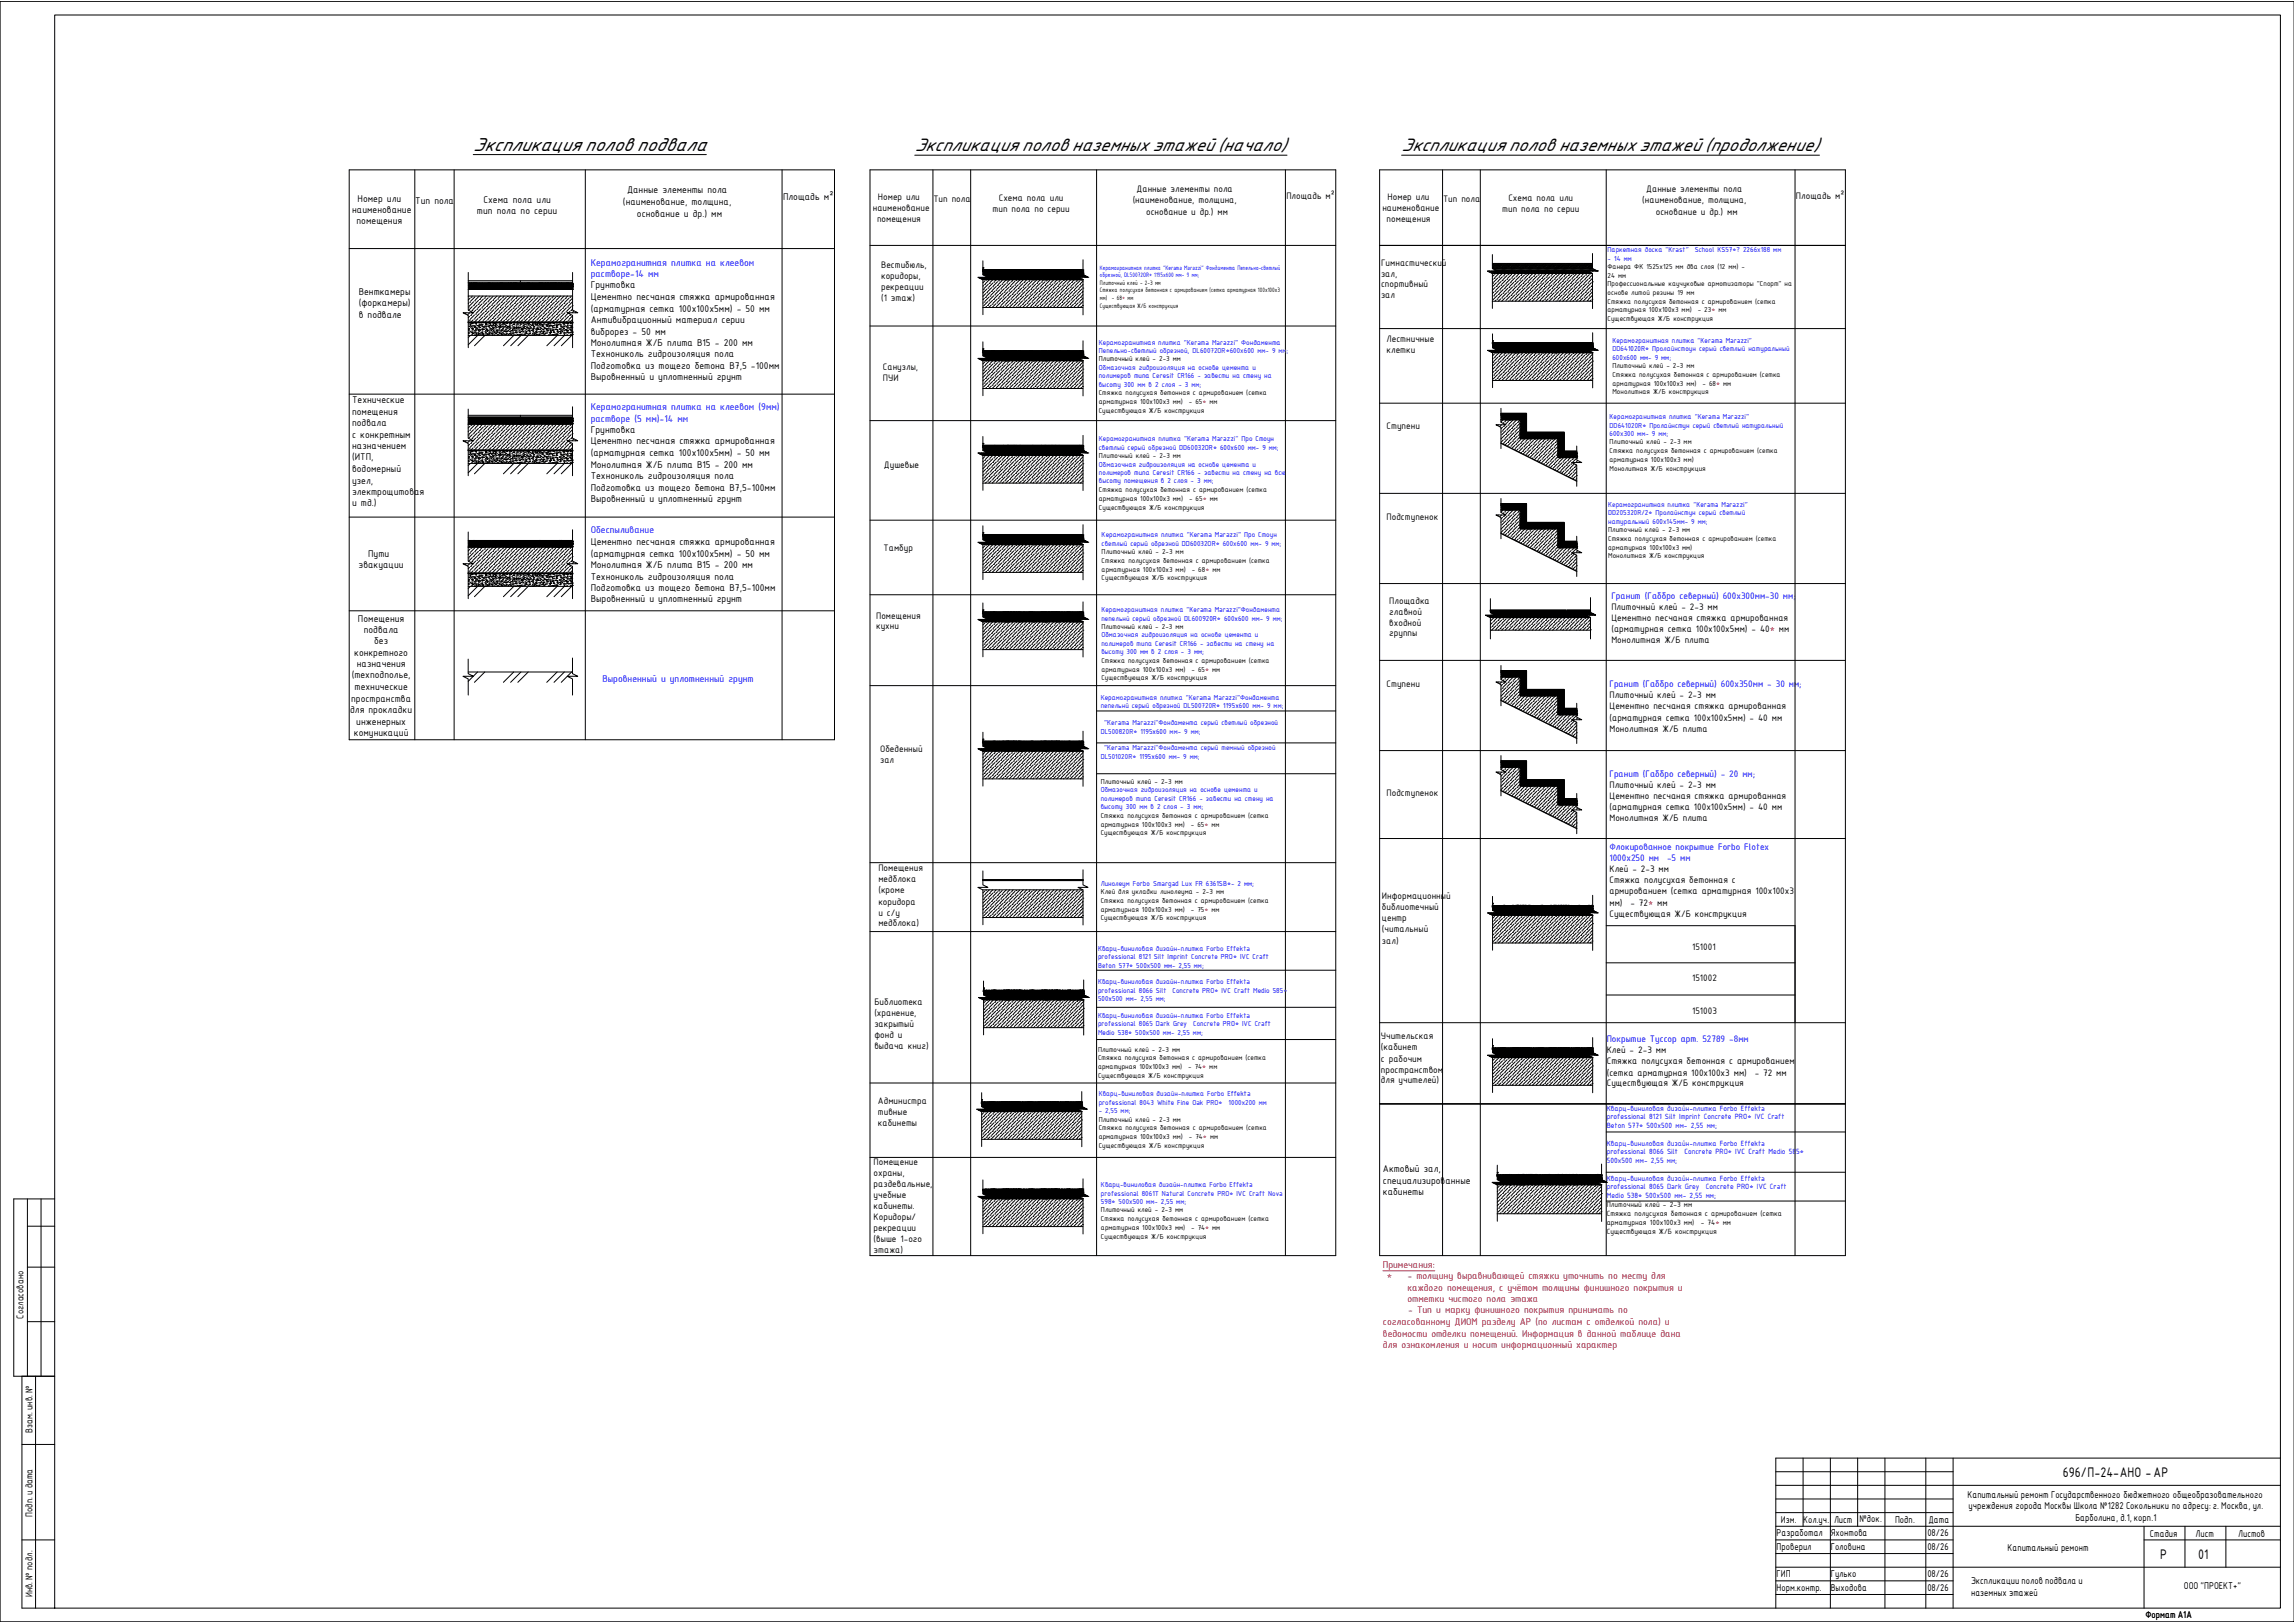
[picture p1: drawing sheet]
<svg xmlns="http://www.w3.org/2000/svg" width="1189mm" height="841mm" viewBox="0 0 1189 841" stroke-linecap="round" stroke-linejoin="round" font-family="sans-serif">
<defs><g id="words">
<text font-size="9.5" x="245" y="78">Экспликация полов подвала</text>
<g font-size="9.1">
<text x="474" y="78">Экспликация полов наземных этажей (начало)</text>
<text x="726" y="78">Экспликация полов наземных этажей (продолжение)</text>
</g>
<g font-size="6.9">
<text x="1069" y="765">696/П-24-АНО -АР</text>
<text x="1120" y="808">Р</text>
<text x="1139" y="808">01</text>
</g>
<g font-size="5.5">
<text x="325" y="100">Данные элементы пола</text>
<text x="185" y="104">Номер или</text>
<text x="215" y="105">Тип пола</text>
<text x="251" y="105">Схема пола или</text>
<text x="323" y="106">(наименование, толщина,</text>
<text x="406" y="104">Площадь м²</text>
<text x="182" y="110">наименование</text>
<text x="247" y="111">тип пола по серии</text>
<text x="330" y="112">основание и др.) мм</text>
<text x="185" y="116">помещения</text>
<text x="306" y="149">Грунтовка</text>
<text x="186" y="153">Венткамеры</text>
<text x="306" y="155">Цементно песчаная стяжка армированная</text>
<text x="186" y="159">(форкамеры)</text>
<text x="306" y="162">(арматурная сетка 100х100х5мм) - 50 мм</text>
<text x="186" y="165">в подвале</text>
<text x="306" y="167">Антивибрационный материал серии</text>
<text x="306" y="173">виброрез - 50 мм</text>
<text x="306" y="179">Монолитная Ж/Б плита В15 - 200 мм</text>
<text x="306" y="185">Технониколь гидроизоляция пола</text>
<text x="306" y="191">Подготовка из тощего бетона В7,5 -100мм</text>
<text x="306" y="197">Выровненный и уплотненный грунт</text>
<text x="182" y="209">Технические</text>
<text x="182" y="215">помещения</text>
<text x="182" y="221">подвала</text>
<text x="182" y="227">с конкретным</text>
<text x="306" y="224">Грунтовка</text>
<text x="182" y="233">назначением</text>
<text x="306" y="230">Цементно песчаная стяжка армированная</text>
<text x="182" y="239">(ИТП,</text>
<text x="306" y="237">(арматурная сетка 100х100х5мм) - 50 мм</text>
<text x="182" y="245">водомерный</text>
<text x="306" y="242">Монолитная Ж/Б плита В15 - 200 мм</text>
<text x="182" y="251">узел,</text>
<text x="306" y="248">Технониколь гидроизоляция пола</text>
<text x="182" y="257">электрощитовая</text>
<text x="306" y="254">Подготовка из тощего бетона В7,5-100мм</text>
<text x="182" y="262">и тд.)</text>
<text x="306" y="260">Выровненный и уплотненный грунт</text>
<text x="306" y="282">Цементно песчаная стяжка армированная</text>
<text x="191" y="289">Пути</text>
<text x="306" y="289">(арматурная сетка 100х100х5мм) - 50 мм</text>
<text x="186" y="294">эвакуации</text>
<text x="306" y="294">Монолитная Ж/Б плита В15 - 200 мм</text>
<text x="306" y="300">Технониколь гидроизоляция пола</text>
<text x="306" y="306">Подготовка из тощего бетона В7,5-100мм</text>
<text x="306" y="312">Выровненный и уплотненный грунт</text>
<text x="186" y="322">Помещения</text>
<text x="189" y="328">подвала</text>
<text x="194" y="334">без</text>
<text x="184" y="340">конкретного</text>
<text x="185" y="346">назначения</text>
<text x="182" y="352">(техподполье,</text>
<text x="184" y="358">технические</text>
<text x="182" y="364">пространства</text>
<text x="181" y="370">для прокладки</text>
<text x="185" y="375">инженерных</text>
<text x="183" y="381">комуникаций</text>
<text x="717" y="607">Актовый зал,</text>
<text x="717" y="613">специализированные</text>
<text x="717" y="619">кабинеты</text>
</g>
<g font-size="5.5" fill="#00f">
<text x="306" y="138">Керамогранитная плитка на клеевом</text>
<text x="306" y="144">растворе-14 мм</text>
<text x="306" y="212">Керамогранитная плитка на клеевом (9мм)</text>
<text x="306" y="218">растворе (5 мм)-14 мм</text>
<text x="306" y="276">Обеспыливание</text>
<text x="312" y="354">Выровненный и уплотненный грунт</text>
</g>
<g font-size="5.5" fill="#f00">
<text x="717" y="657">Примечания:</text>
<text x="719" y="663">*</text>
<text x="729" y="663">- толщину выравнивающей стяжки уточнить по месту для</text>
<text x="729" y="669">каждого помещения, с учётом толщины финишного покрытия и</text>
<text x="729" y="675">отметки чистого пола этажа</text>
<text x="730" y="681">- Тип и марку финишного покрытия принимать по</text>
<text x="717" y="687">согласованному ДИОМ разделу АР (по листам с отделкой пола) и</text>
<text x="717" y="693">ведомости отделки помещений. Информация в данной таблице дана</text>
<text x="717" y="699">для ознакомления и носит информационный характер</text>
</g>
<g font-size="5.3">
<text x="589" y="100">Данные элементы пола</text>
<text x="853" y="100">Данные элементы пола</text>
<text x="455" y="104">Номер или</text>
<text x="484" y="105">Тип пола</text>
<text x="518" y="104">Схема пола или</text>
<text x="587" y="105">(наименование, толщина,</text>
<text x="667" y="103">Площадь м²</text>
<text x="719" y="104">Номер или</text>
<text x="748" y="105">Тип пола</text>
<text x="782" y="104">Схема пола или</text>
<text x="851" y="105">(наименование, толщина,</text>
<text x="931" y="103">Площадь м²</text>
<text x="452" y="109">наименование</text>
<text x="514" y="110">тип пола по серии</text>
<text x="594" y="111">основание и др.) мм</text>
<text x="716" y="109">наименование</text>
<text x="779" y="110">тип пола по серии</text>
<text x="858" y="111">основание и др.) мм</text>
<text x="455" y="115">помещения</text>
<text x="719" y="115">помещения</text>
<text x="716" y="138">Гимнастический</text>
<text x="457" y="139">Вестибюль,</text>
<text x="716" y="143">зал,</text>
<text x="457" y="145">коридоры,</text>
<text x="716" y="149">спортивный</text>
<text x="457" y="150">рекреации</text>
<text x="457" y="156">(1 этаж)</text>
<text x="716" y="155">зал</text>
<text x="719" y="177">Лестничные</text>
<text x="719" y="183">клетки</text>
<text x="458" y="192">Санузлы,</text>
<text x="458" y="197">ПУИ</text>
<text x="719" y="222">Ступени</text>
<text x="458" y="243">Душевые</text>
<text x="719" y="269">Подступенок</text>
<text x="458" y="286">Тамбур</text>
<text x="720" y="313">Площадка</text>
<text x="835" y="316">Плиточный клей - 2-3 мм</text>
<text x="454" y="321">Помещения</text>
<text x="720" y="319">главной</text>
<text x="835" y="322">Цементно песчаная стяжка армированная</text>
<text x="454" y="326">кухни</text>
<text x="720" y="324">входной</text>
<text x="720" y="330">группы</text>
<text x="835" y="328">(арматурная сетка 100х100х5мм) - 40* мм</text>
<text x="835" y="333">Монолитная Ж/Б плита</text>
<text x="719" y="356">Ступени</text>
<text x="834" y="362">Плиточный клей - 2-3 мм</text>
<text x="834" y="368">Цементно песчаная стяжка армированная</text>
<text x="834" y="373">(арматурная сетка 100х100х5мм) - 40 мм</text>
<text x="834" y="379">Монолитная Ж/Б плита</text>
<text x="456" y="390">Обеденный</text>
<text x="456" y="396">зал</text>
<text x="719" y="412">Подступенок</text>
<text x="834" y="408">Плиточный клей - 2-3 мм</text>
<text x="834" y="414">Цементно песчаная стяжка армированная</text>
<text x="834" y="420">(арматурная сетка 100х100х5мм) - 40 мм</text>
<text x="834" y="425">Монолитная Ж/Б плита</text>
<text x="455" y="451">Помещения</text>
<text x="834" y="452">Клей - 2-3 мм</text>
<text x="455" y="457">медблока</text>
<text x="834" y="457">Стяжка полусухая бетонная с</text>
<text x="455" y="463">(кроме</text>
<text x="716" y="466">Информационный</text>
<text x="834" y="463">армированием (сетка арматурная 100х100х3</text>
<text x="455" y="469">коридора</text>
<text x="716" y="472">библиотечный</text>
<text x="834" y="469">мм)</text>
<text x="845" y="469">- 72* мм</text>
<text x="455" y="474">и с/у</text>
<text x="716" y="477">центр</text>
<text x="834" y="475">Существующая Ж/Б конструкция</text>
<text x="455" y="480">медблока)</text>
<text x="716" y="483">(читальный</text>
<text x="716" y="489">зал)</text>
<text x="877" y="492">151001</text>
<text x="877" y="508">151002</text>
<text x="453" y="521">Библиотека</text>
<text x="453" y="526">(хранение,</text>
<text x="877" y="526">151003</text>
<text x="453" y="532">закрытый</text>
<text x="453" y="538">фонд и</text>
<text x="716" y="538">Учительская</text>
<text x="453" y="544">выдача книг)</text>
<text x="716" y="544">(кабинет</text>
<text x="833" y="546">Клей - 2-3 мм</text>
<text x="716" y="550">с рабочим</text>
<text x="833" y="551">Стяжка полусухая бетонная с армированием</text>
<text x="716" y="556">пространством</text>
<text x="833" y="557">(сетка арматурная 100х100х3 мм)</text>
<text x="909" y="557">- 72 мм</text>
<text x="716" y="561">для учителей)</text>
<text x="833" y="563">Существующая Ж/Б конструкция</text>
<text x="455" y="572">Администра</text>
<text x="455" y="578">тивные</text>
<text x="455" y="583">кабинеты</text>
<text x="453" y="604">Помещение</text>
<text x="453" y="610">охраны,</text>
<text x="453" y="615">раздевальные,</text>
<text x="453" y="621">учебные</text>
<text x="453" y="627">кабинеты.</text>
<text x="453" y="632">Коридоры/</text>
<text x="453" y="638">рекреации</text>
<text x="453" y="644">(выше 1-ого</text>
<text x="453" y="650">этажа)</text>
</g>
<g font-size="5.3" fill="#00f">
<text x="835" y="310">Гранит (Габбро северный) 600х300мм-30 мм;</text>
<text x="834" y="356">Гранит (Габбро северный) 600х350мм - 30 мм;</text>
<text x="834" y="403">Гранит (Габбро северный) - 20 мм;</text>
<text x="834" y="440">Флокированное покрытие Forbo Flotex</text>
<text x="834" y="446">1000х250 мм</text>
<text x="864" y="446">-5 мм</text>
<text x="833" y="540">Покрытие Туссор арт. 52789 -8мм</text>
</g>
<g font-size="4.9">
<text x="12" y="683" transform="rotate(-90 12 683)">Согласовано</text>
<text x="17" y="742" transform="rotate(-90 17 742)">Взам. инв. №</text>
<text x="1020" y="776">Капитальный ремонт Государственного бюджетного общеобразовательного</text>
<text x="17" y="786" transform="rotate(-90 17 786)">Подп. и дата</text>
<text x="1020" y="782">учреждения города Москвы Школа №1282 Сокольники по адресу: г. Москва, ул.</text>
<text x="923" y="789">Изм.</text>
<text x="934" y="789">Кол.уч.</text>
<text x="951" y="789">Лист</text>
<text x="964" y="789">№док.</text>
<text x="982" y="789">Подп.</text>
<text x="999" y="789">Дата</text>
<text x="1076" y="788">Барболина, д.1, корп.1</text>
<text x="921" y="796">Разработал</text>
<text x="949" y="796">Яхонтова</text>
<text x="999" y="796">08/26</text>
<text x="1114" y="797">Стадия</text>
<text x="1138" y="797">Лист</text>
<text x="1160" y="797">Листов</text>
<text x="921" y="803">Проверил</text>
<text x="949" y="803">Головина</text>
<text x="999" y="803">08/26</text>
<text x="1040" y="804">Капитальный ремонт</text>
<text x="921" y="817">ГИП</text>
<text x="949" y="817">Гулько</text>
<text x="999" y="817">08/26</text>
<text x="1022" y="821">Экспликации полов подвала и</text>
<text x="17" y="828" transform="rotate(-90 17 828)">Инв. № подл.</text>
<text x="921" y="824">Норм.контр.</text>
<text x="949" y="824">Выходова</text>
<text x="999" y="824">08/26</text>
<text x="1022" y="827">наземных этажей</text>
<text x="1132" y="823">ООО &quot;ПРОЕКТ+&quot;</text>
<text x="1112" y="839">Формат А1А</text>
</g>
<g font-size="4.2" fill="#00f">
<text x="833" y="575">Кварц-виниловая дизайн-плитка Forbo Effekta</text>
<text x="833" y="580">professional 8121 Silt Imprint Concrete PRO* IVC Craft</text>
<text x="833" y="585">Beton 577* 500х500 мм- 2,55 мм;</text>
<text x="833" y="594">Кварц-виниловая дизайн-плитка Forbo Effekta</text>
<text x="833" y="598">professional 8066 Silt</text>
<text x="873" y="598">Concrete PRO* IVC Craft Medio 585*</text>
<text x="833" y="603">500х500 мм- 2,55 мм;</text>
<text x="833" y="612">Кварц-виниловая дизайн-плитка Forbo Effekta</text>
<text x="833" y="616">professional 8065 Dark Grey</text>
<text x="884" y="616">Concrete PRO* IVC Craft</text>
<text x="833" y="621">Medio 538* 500х500 мм- 2,55 мм;</text>
</g>
<g font-size="4.2">
<text x="833" y="625">Плиточный клей - 2-3 мм</text>
<text x="833" y="630">Стяжка полусухая бетонная с армированием (сетка</text>
<text x="833" y="635">арматурная 100х100х3 мм)</text>
<text x="881" y="635">- 74* мм</text>
<text x="833" y="639">Существующая Ж/Б конструкция</text>
</g>
<g font-size="4" fill="#00f">
<text x="833" y="131">Паркетная доска &quot;Krast&quot;</text>
<text x="878" y="131">School KS57*? 2266х188 мм</text>
<text x="833" y="135">- 14 мм</text>
<text x="569" y="179">Керамогранитная плитка &quot;Kerama Marazzi&quot; Фондамента</text>
<text x="836" y="178">Керамогранитная плитка &quot;Kerama Marazzi&quot;</text>
<text x="569" y="183">Пепельно-светлый обрезной, DL60072ОR*600х600 мм- 9 мм</text>
<text x="667" y="183">;</text>
<text x="836" y="182">DD641020R* Пролайнстоун серый светлый натуральный</text>
<text x="569" y="192">Обмазочная гидроизоляция на основе цемента и</text>
<text x="836" y="186">600х600 мм- 9 мм;</text>
<text x="569" y="196">полимеров типа Ceresit CR166 - завести на стену на</text>
<text x="569" y="200">высоту 300 мм в 2 слоя - 3 мм;</text>
<text x="834" y="217">Керамогранитная плитка &quot;Kerama Marazzi&quot;</text>
<text x="834" y="222">DD641020R* Пролайнстун серый светлый натуральный</text>
<text x="834" y="226">600х300 мм- 9 мм;</text>
<text x="570" y="229">Керамогранитная плитка &quot;Kerama Marazzi&quot; Про Стоун</text>
<text x="570" y="233">светлый серый обрезной DD60032ОR* 600х600 мм- 9 мм;</text>
<text x="570" y="242">Обмазочная гидроизоляция на основе цемента и</text>
<text x="570" y="246">полимеров типа Ceresit CR166 - завести на стену на всю</text>
<text x="570" y="250">высоту помещения в 2 слоя - 3 мм;</text>
<text x="833" y="263">Керамогранитная плитка &quot;Kerama Marazzi&quot;</text>
<text x="833" y="267">DD205320R/2* Пролайнстун серый светлый</text>
<text x="833" y="271">натуральный 600х145мм- 9 мм;</text>
<text x="571" y="278">Керамогранитная плитка &quot;Kerama Marazzi&quot; Про Стоун</text>
<text x="571" y="283">светлый серый обрезной DD60032ОR* 600х600 мм- 9 мм;</text>
<text x="571" y="317">Керамогранитная плитка &quot;Kerama Marazzi&quot;Фондамента</text>
<text x="571" y="322">пепельнй серый обрезной DL600920R* 600х600 мм- 9 мм;</text>
<text x="571" y="330">Обмазочная гидроизоляция на основе цемента и</text>
<text x="571" y="335">полимеров типа Ceresit CR166 - завести на стену на</text>
<text x="571" y="339">высоту 300 мм в 2 слоя - 3 мм;</text>
<text x="570" y="363">Керамогранитная плитка &quot;Kerama Marazzi&quot;Фондамента</text>
<text x="570" y="367">пепельнй серый обрезной DL500720R* 1195х600 мм- 9 мм;</text>
<text x="572" y="376">&quot;Kerama Marazzi&quot;Фондамента серый светлый обрезной</text>
<text x="570" y="380">DL500820R* 1195х600 мм- 9 мм;</text>
<text x="572" y="389">&quot;Kerama Marazzi&quot;Фондамента серый темный обрезной</text>
<text x="570" y="393">DL501020R* 1195х600 мм- 9 мм;</text>
<text x="570" y="411">Обмазочная гидроизоляция на основе цемента и</text>
<text x="570" y="415">полимеров типа Ceresit CR166 - завести на стену на</text>
<text x="570" y="419">высоту 300 мм в 2 слоя - 3 мм;</text>
<text x="570" y="459">Линолеум Forbo Smargad Lux FR 6361SB*- 2 мм;</text>
<text x="569" y="493">Кварц-виниловая дизайн-плитка Forbo Effekta</text>
<text x="569" y="497">professional 8121 Silt Imprint Concrete PRO* IVC Craft</text>
<text x="569" y="501">Beton 577* 500х500 мм- 2,55 мм;</text>
<text x="569" y="510">Кварц-виниловая дизайн-плитка Forbo Effekta</text>
<text x="569" y="514">professional 8066 Silt</text>
<text x="608" y="514">Concrete PRO* IVC Craft Medio 585*</text>
<text x="569" y="519">500х500 мм- 2,55 мм;</text>
<text x="569" y="527">Кварц-виниловая дизайн-плитка Forbo Effekta</text>
<text x="569" y="532">professional 8065 Dark Grey</text>
<text x="618" y="532">Concrete PRO* IVC Craft</text>
<text x="569" y="536">Medio 538* 500х500 мм- 2,55 мм;</text>
<text x="569" y="568">Кварц-виниловая дизайн-плитка Forbo Effekta</text>
<text x="569" y="572">professional 8043 White Fine Oak PRO*</text>
<text x="637" y="572">1000х200 мм</text>
<text x="569" y="577">- 2,55 мм;</text>
<text x="571" y="615">Кварц-виниловая дизайн-плитка Forbo Effekta</text>
<text x="571" y="620">professional 8061Т Natural Concrete PRO* IVC Craft Nova</text>
<text x="571" y="624">598* 500х500 мм- 2,55 мм;</text>
</g>
<g font-size="4">
<text x="833" y="140">Фанера ФК 1525х125 мм два слоя (12 мм) -</text>
<text x="833" y="144">24 мм</text>
<text x="833" y="148">Профессиональные каучуковые армотизаторы &quot;Спорт&quot; на</text>
<text x="833" y="153">основе литой резины 19 мм</text>
<text x="833" y="157">Стяжка полусухая бетонная с армированием (сетка</text>
<text x="833" y="162">арматурная 100х100х3 мм)</text>
<text x="880" y="162">- 23* мм</text>
<text x="833" y="166">Существующая Ж/Б конструкция</text>
<text x="569" y="187">Плиточный клей - 2-3 мм</text>
<text x="836" y="191">Плиточный клей - 2-3 мм</text>
<text x="836" y="195">Стяжка полусухая бетонная с армированием (сетка</text>
<text x="836" y="200">арматурная 100х100х3 мм)</text>
<text x="882" y="200">- 68* мм</text>
<text x="569" y="205">Стяжка полусухая бетонная с армированием (сетка</text>
<text x="569" y="210">арматурная 100х100х3 мм)</text>
<text x="616" y="210">- 65* мм</text>
<text x="836" y="204">Монолитная Ж/Б конструкция</text>
<text x="569" y="214">Существующая Ж/Б конструкция</text>
<text x="834" y="230">Плиточный клей - 2-3 мм</text>
<text x="570" y="237">Плиточный клей - 2-3 мм</text>
<text x="834" y="235">Стяжка полусухая бетонная с армированием (сетка</text>
<text x="834" y="239">арматурная 100х100х3 мм)</text>
<text x="834" y="244">Монолитная Ж/Б конструкция</text>
<text x="570" y="255">Стяжка полусухая бетонная с армированием (сетка</text>
<text x="570" y="260">арматурная 100х100х3 мм)</text>
<text x="616" y="260">- 65* мм</text>
<text x="570" y="264">Существующая Ж/Б конструкция</text>
<text x="833" y="276">Плиточный клей - 2-3 мм</text>
<text x="833" y="280">Стяжка полусухая бетонная с армированием (сетка</text>
<text x="571" y="287">Плиточный клей - 2-3 мм</text>
<text x="833" y="285">арматурная 100х100х3 мм)</text>
<text x="571" y="292">Стяжка полусухая бетонная с армированием (сетка</text>
<text x="833" y="289">Монолитная Ж/Б конструкция</text>
<text x="571" y="296">арматурная 100х100х3 мм)</text>
<text x="618" y="296">- 68* мм</text>
<text x="571" y="301">Существующая Ж/Б конструкция</text>
<text x="571" y="326">Плиточный клей - 2-3 мм</text>
<text x="571" y="344">Стяжка полусухая бетонная с армированием (сетка</text>
<text x="571" y="348">арматурная 100х100х3 мм)</text>
<text x="571" y="353">Существующая Ж/Б конструкция</text>
<text x="618" y="348">- 65* мм</text>
<text x="570" y="406">Плиточный клей - 2-3 мм</text>
<text x="570" y="424">Стяжка полусухая бетонная с армированием (сетка</text>
<text x="570" y="429">арматурная 100х100х3 мм)</text>
<text x="617" y="429">- 65* мм</text>
<text x="570" y="433">Существующая Ж/Б конструкция</text>
<text x="570" y="463">Клей для укладки линолеума - 2-3 мм</text>
<text x="570" y="468">Стяжка полусухая бетонная с армированием (сетка</text>
<text x="570" y="472">арматурная 100х100х3 мм)</text>
<text x="617" y="472">- 75* мм</text>
<text x="570" y="477">Существующая Ж/Б конструкция</text>
<text x="569" y="545">Плиточный клей - 2-3 мм</text>
<text x="569" y="549">Стяжка полусухая бетонная с армированием (сетка</text>
<text x="569" y="554">арматурная 100х100х3 мм)</text>
<text x="616" y="554">- 74* мм</text>
<text x="569" y="558">Существующая Ж/Б конструкция</text>
<text x="569" y="581">Плиточный клей - 2-3 мм</text>
<text x="569" y="586">Стяжка полусухая бетонная с армированием (сетка</text>
<text x="569" y="590">арматурная 100х100х3 мм)</text>
<text x="616" y="590">- 74* мм</text>
<text x="569" y="595">Существующая Ж/Б конструкция</text>
<text x="571" y="628">Плиточный клей - 2-3 мм</text>
<text x="571" y="633">Стяжка полусухая бетонная с армированием (сетка</text>
<text x="571" y="638">арматурная 100х100х3 мм)</text>
<text x="571" y="642">Существующая Ж/Б конструкция</text>
<text x="617" y="638">- 74* мм</text>
</g>
<g font-size="3.5" fill="#00f">
<text x="570" y="140">Керамогранитная плитка &quot;Kerama Marazzi&quot; Фондамента Пепельно-светлый</text>
<text x="570" y="144">обрезной, DL50072ОR* 1195х600 мм- 9 мм;</text>
</g>
<g font-size="3.5">
<text x="570" y="147">Плиточный клей - 2-3 мм</text>
<text x="570" y="152">Стяжка полусухая бетонная с армированием (сетка арматурная 100х100х3</text>
<text x="570" y="156">мм) - 68* мм</text>
<text x="570" y="159">Существующая Ж/Б конструкция</text>
</g>
</g></defs>
<!-- layer: 0 -->
<g fill="none" stroke="#000" stroke-width=".52">
<path d="M181 88h251v295h-251zM215 88v295M235 88v295M303 88v295M405 88v295M451 88h241v563h-241zM483 88v563M503 88v563M568 88v563M666 88v563M715 88h241v563h-241zM748 88v563"/>
<path d="M767 88v563M832 88v563M930 88v563M181 129h251M451 127h241M715 127h241M451 169h241M715 170h241M181 204h251M451 218h241M715 209h241M715 256h241"/>
<path d="M181 268h251M451 270h241M181 317h251M451 308h241M715 302h241M451 355h241M715 342h241M568 368h124M568 385h124M715 389h241M568 401h124M715 435h241"/>
<path d="M451 447h241M832 480h98M451 483h241M832 499h98M568 503h124M832 516h98M568 522h124M568 539h124M715 530h241M451 561h241M715 572h241M451 600h241"/>
<path d="M832 587h124M832 607h124M832 622h124"/>
</g>
<path d="M245 80h121M474 80h193M726 80h217" fill="none" stroke="#000" stroke-width=".52"/>
<g fill="none" stroke="#000" stroke-width=".52">
<path d="M509 139h.1M509 140h.1M511 140h.1M512 140h.1M513 140h.1M514 140h.1M515 140h.1M516 140h.1M517 140h.1M518 140h.1M519 140h.1M520 140h.1"/>
<path d="M521 140h.1M522 140h.1M523 140h.1M524 140h.1M525 140h.1M526 140h.1M527 140h.1M528 140h.1M529 140h.1M530 140h.1M532 140h.1M533 140h.1"/>
<path d="M534 140h.1M535 140h.1M536 140h.1M537 140h.1M538 140h.1M539 140h.1M540 140h.1M541 140h.1M542 140h.1M543 140h.1M544 140h.1M545 140h.1"/>
<path d="M546 140h.1M547 140h.1M548 140h.1M549 140h.1M550 140h.1M551 140h.1M553 140h.1M554 140h.1M555 140h.1M556 140h.1M557 140h.1M558 140h.1"/>
<path d="M559 140h.1M560 140h.1M561 140h.1M243 147h.1M243 150h.1M243 159h.1M243 148h.1M243 149h.1M243 153v1M243 157h.1M244 149h.1M244 147h.1"/>
<path d="M244 150h.1M244 155h-1M244 148h.1M244 154h.1M245 147h.1M245 149h.1M245 148h.1M245 150h.1M245 153v1M245 159l-2 2M245 158h.1M245 156l-2 3"/>
<path d="M246 149h.1M246 147h.1M246 150h.1M246 148h.1M246 156h.1M246 154l-2 2M247 150h.1M247 148h.1M247 149h.1M247 147h.1M247 158l-2 2M248 148h.1"/>
<path d="M248 150h.1M248 149h.1M248 147h.1M248 158h.1M248 156l-2 2M248 153l-2 2M248 155h.1M249 149h.1M249 147h.1M249 148h.1M249 150h.1M250 147h.1"/>
<path d="M250 148h.1M250 150h.1M250 160h.1M250 149h.1M250 157l-2 3M250 153l-1 2M250 157h.1M251 150h.1M251 155l-3 2M251 149h.1M251 148h.1M251 147h.1"/>
<path d="M251 155h.1M252 148h.1M252 147h.1M252 149h.1M252 159l-3 3M252 150h.1M252 153l-1 1M252 159h.1M252 157l-2 2M253 149h.1M253 147h.1M253 148h.1"/>
<path d="M253 150h.1M253 156h.1M253 154l-2 3M253 154h.1M254 148h.1M254 149h.1M254 147h.1M254 150h.1M254 159l-2 2M255 147h.1M255 148h.1M255 149h.1"/>
<path d="M255 150h.1M255 158h.1M255 156l-2 2M255 156h.1M256 148h.1M256 154l-3 2M256 150h.1M256 147h.1M256 149h.1M257 148h.1M257 147h.1M257 150h.1"/>
<path d="M257 149h.1M257 158l-3 2M257 157h.1M257 155l-2 3M258 147h.1M258 150h.1M258 153l-2 2M258 148h.1M258 149h.1M258 155h.1M259 148h.1M259 160l-3 2"/>
<path d="M259 147h.1M259 149h.1M259 150h.1M259 159h.1M259 157l-2 3M259 153l-1 2M260 148h.1M260 147h.1M260 149h.1M260 157h.1M260 150h.1M260 155l-2 2"/>
<path d="M260 154h.1M261 147h.1M261 148h.1M261 149h.1M261 150h.1M261 159l-2 2M261 153v1M261 159h.1M262 148h.1M262 150h.1M262 147h.1M262 157l-3 2"/>
<path d="M262 149h.1M262 156h.1M262 154l-2 2M263 147h.1M263 148h.1M263 150h.1M263 149h.1M263 154h.1M264 147h.1M264 158l-3 3M264 148h.1M264 149h.1"/>
<path d="M264 150h.1M264 158h.1M264 156l-2 2M265 148h.1M265 149h.1M265 150h.1M265 147h.1M265 155h.1M265 153l-2 3M266 147h.1M266 148h.1M266 149h.1"/>
<path d="M266 150h.1M266 160h.1M266 158l-2 2M267 157h.1M267 148h.1M267 149h.1M267 147h.1M267 153l-2 2M267 150h.1M267 155l-3 2M267 155h.1M268 148h.1"/>
<path d="M268 147h.1M268 149h.1M268 150h.1M268 160l-2 2M268 159h.1M269 148h.1M269 150h.1M269 153l-1 1M269 147h.1M269 157l-3 2M269 149h.1M269 157h.1"/>
<path d="M269 155l-2 2M270 149h.1M270 150h.1M270 148h.1M270 154h.1M270 147h.1M270 153v1M270 159l-2 2M271 147h.1M271 148h.1M271 150h.1M271 149h.1"/>
<path d="M271 158h.1M271 156l-2 3M272 148h.1M272 149h.1M272 147h.1M272 156h.1M272 150h.1M272 154l-3 2M273 147h.1M273 149h.1M273 150h.1M273 148h.1"/>
<path d="M273 158l-2 2M273 158h.1M274 147h.1M274 149h.1M274 148h.1M274 150h.1M274 156l-3 2M274 153l-2 2M274 155h.1M275 150h.1M275 147h.1M275 148h.1"/>
<path d="M275 149h.1M275 160h.1M275 157l-2 3M276 150h.1M276 148h.1M276 149h.1M276 147h.1M276 153l-1 2M276 157h.1M276 155l-2 2M277 149h.1M277 155h.1"/>
<path d="M277 148h.1M277 150h.1M277 147h.1M277 159l-2 3M278 149h.1M278 147h.1M278 150h.1M278 148h.1M278 153l-1 1M278 159h.1M278 157l-2 2M278 156h.1"/>
<path d="M279 147h.1M279 150h.1M279 148h.1M279 149h.1M279 154l-3 3M279 154h.1M280 149h.1M280 150h.1M280 147h.1M280 148h.1M280 159l-2 2M280 158h.1"/>
<path d="M280 156l-2 2M281 148h.1M281 147h.1M281 149h.1M281 150h.1M281 156h.1M281 154l-2 2M282 149h.1M282 147h.1M282 150h.1M282 148h.1M282 158l-2 2"/>
<path d="M283 148h.1M283 150h.1M283 147h.1M283 149h.1M283 157h.1M283 155l-2 3M283 153l-2 2M283 155h.1M284 147h.1M284 148h.1M284 149h.1M284 150h.1"/>
<path d="M284 160l-2 2M285 149h.1M285 148h.1M285 147h.1M285 150h.1M285 159h.1M285 157l-2 3M285 153l-1 2M285 157h.1M286 150h.1M286 155l-3 2M286 148h.1"/>
<path d="M286 147h.1M286 149h.1M286 154h.1M287 148h.1M287 149h.1M287 159l-3 2M287 147h.1M287 150h.1M287 153l-1 1M287 159h.1M287 157l-2 2M288 147h.1"/>
<path d="M288 148h.1M288 149h.1M288 150h.1M288 156h.1M288 154l-2 2M289 154h.1M289 147h.1M289 148h.1M289 149h.1M289 150h.1M289 158l-2 3M290 147h.1"/>
<path d="M290 149h.1M290 150h.1M290 158h.1M290 148h.1M290 156l-2 2M290 155h.1M291 153l-3 3M291 148h.1M291 150h.1M291 147h.1M291 149h.1M291 160h.1"/>
<path d="M292 149h.1M292 148h.1M292 147h.1M292 150h.1M292 158l-3 2M292 157h.1M292 153l-1 2M292 155l-2 2M293 147h.1M293 149h.1M293 150h.1M293 148h.1"/>
<path d="M293 155h.1M294 147h.1M294 149h.1M294 160l-3 2M294 148h.1M294 150h.1M294 159h.1M294 153l-1 1M294 157l-2 2M295 150h.1M295 148h.1M295 149h.1"/>
<path d="M295 147h.1M295 157h.1M295 155l-2 2M295 154h.1M296 148h.1M296 149h.1M296 150h.1M296 147h.1M296 153v1M296 159l-2 2M297 158h.1M297 149h.1"/>
<path d="M297 148h.1M297 147h.1M297 150h.1M297 155l-2 1M297 156l-3 3M507 144h.1M508 144h.1M509 144h.1M509 145h.1M509 142h.1M509 141h.1M510 144h.1"/>
<path d="M510 141h.1M510 150h.1M510 145h.1M510 157h-1M510 142h.1M510 140h.1M510 148h-1M510 143h.1M510 157h.1M510 148h.1M510 155h-1M510 146l-1 1"/>
<path d="M511 142h.1M511 145h.1M511 154h.1M511 143h.1M511 141h.1M511 144h.1M511 152l-2 2M511 152h.1M511 159h.1M512 150l-3 2M512 141h.1M512 142h.1"/>
<path d="M512 143h.1M512 145h.1M512 144h.1M512 158h.1M512 149h.1M512 156l-2 3M512 147l-2 3M512 156h.1M513 143h.1M513 144h.1M513 142h.1M513 147h.1"/>
<path d="M513 154l-3 2M513 141h.1M513 145l-2 2M513 145h.1M513 153h.1M513 151l-2 3M514 143h.1M514 142h.1M514 144h.1M514 141h.1M514 151h.1M514 158l-2 1"/>
<path d="M514 145h.1M514 149l-2 2M514 158h.1M514 149h.1M514 156l-2 2M514 145l-1 1M515 147l-3 2M515 142h.1M515 144h.1M515 141h.1M515 143h.1M515 145h.1"/>
<path d="M515 155h.1M515 146h.1M515 153l-2 2M515 153h.1M516 141h.1M516 142h.1M516 143h.1M516 144h.1M516 145h.1M516 151l-3 2M516 150h.1M516 157l-2 2"/>
<path d="M516 145l-1 1M516 148l-2 3M517 145h.1M517 143h.1M517 157h.1M517 142h.1M517 141h.1M517 144h.1M517 148h.1M517 155l-2 2M517 146l-2 2M517 155h.1"/>
<path d="M517 146h.1M517 153l-2 2M518 142h.1M518 143h.1M518 145h.1M518 141h.1M518 144h.1M518 152h.1M518 159h.1M518 150l-2 2M519 141h.1M519 150h.1"/>
<path d="M519 157l-3 2M519 142h.1M519 143h.1M519 144h.1M519 148l-2 2M519 145h.1M519 156h.1M519 147h.1M519 154l-2 3M519 145l-2 3M520 144h.1M520 143h.1"/>
<path d="M520 145h.1M520 154h.1M520 142h.1M520 141h.1M520 152l-2 2M520 151h.1M520 159h-1M521 150l-3 2M521 143h.1M521 141h.1M521 144h.1M521 142h.1"/>
<path d="M521 158h.1M521 145h.1M521 149h.1M521 156l-2 2M521 147l-2 2M521 156h.1M522 145l-2 2M522 142h.1M522 141h.1M522 143h.1M522 147h.1M522 144h.1"/>
<path d="M522 154l-3 2M522 145h.1M522 153h.1M522 151l-2 2M523 143h.1M523 144h.1M523 145h.1M523 141h.1M523 151h.1M523 158l-2 1M523 142h.1M523 149l-2 2"/>
<path d="M523 157h.1M523 145l-1 1M523 148h.1M523 155l-2 3M524 143h.1M524 141h.1M524 144h.1M524 146l-3 3M524 142h.1M524 145h.1M524 155h.1M524 146h.1"/>
<path d="M524 153l-2 2M524 153h.1M525 141h.1M525 142h.1M525 144h.1M525 145h.1M525 143h.1M525 151l-3 2M525 159h.1M525 145l-1 1M525 150h.1M525 157l-2 2"/>
<path d="M525 148l-2 2M526 141h.1M526 142h.1M526 157h.1M526 143h.1M526 144h.1M526 145h.1M526 148h.1M526 155l-2 2M526 146l-2 2M526 154h.1M526 152l-2 3"/>
<path d="M527 142h.1M527 144h.1M527 141h.1M527 143h.1M527 152h.1M527 159h.1M527 145h.1M527 150l-2 2M528 142h.1M528 150h.1M528 143h.1M528 157l-3 2"/>
<path d="M528 141h.1M528 144h.1M528 148l-2 2M528 145h.1M528 156h.1M528 147h.1M528 154l-2 2M528 145l-2 2M529 142h.1M529 141h.1M529 143h.1M529 144h.1"/>
<path d="M529 154h.1M529 145h.1M529 152l-2 2M529 151h.1M529 158l-1 1M530 143h.1M530 142h.1M530 145h.1M530 149l-3 2M530 144h.1M530 141h.1M530 158h.1"/>
<path d="M530 149h.1M530 156l-2 2M530 147l-2 2M530 145l-1 2M530 155h.1M531 140h.1M531 143h.1M531 145h.1M531 146h.1M531 153l-3 3M531 142h.1M531 141h.1"/>
<path d="M531 144h.1M531 153h.1M531 151l-2 2M532 145h.1M532 143h.1M532 142h.1M532 144h.1M532 141h.1M532 151h.1M532 158l-2 1M532 149l-2 2M532 145l-1 1"/>
<path d="M532 157h.1M532 148h.1M532 155l-2 2M533 142h.1M533 143h.1M533 144h.1M533 141h.1M533 146l-3 2M533 145h.1M533 155h.1M533 146h.1M533 153l-2 2"/>
<path d="M533 152h.1M534 143h.1M534 144h.1M534 141h.1M534 142h.1M534 150l-3 3M534 145h-1M534 159h.1M534 145h.1M534 150h.1M534 157l-2 2M534 148l-2 2"/>
<path d="M535 143h.1M535 145h.1M535 144h.1M535 142h.1M535 157h.1M535 141h.1M535 148h.1M535 155l-2 2M535 146l-2 2M535 154h.1M535 152l-2 2M536 141h.1"/>
<path d="M536 142h.1M536 145h.1M536 143h.1M536 144h.1M536 152h.1M536 159h-1M536 150l-2 2M536 158h.1M537 144h.1M537 149h.1M537 143h.1M537 156l-3 3"/>
<path d="M537 145h.1M537 141h.1M537 142h.1M537 147l-2 3M537 156h.1M537 147h.1M537 154l-2 2M537 145l-2 2M538 143h.1M538 141h.1M538 144h.1M538 153h.1"/>
<path d="M538 142h.1M538 145h.1M538 151l-2 3M538 151h.1M538 158l-1 1M539 145h.1M539 149l-3 2M539 142h.1M539 141h.1M539 144h.1M539 143h.1M539 158h.1"/>
<path d="M539 149h.1M539 156l-2 2M539 145l-1 1M539 147l-2 2M539 155h.1M540 143h.1M540 144h.1M540 145h.1M540 141h.1M540 146h.1M540 142h.1M540 153l-3 2"/>
<path d="M540 153h.1M540 151l-2 2M541 142h.1M541 144h.1M541 143h.1M541 141h.1M541 145h.1M541 150h.1M541 157l-2 2M541 145l-1 1M541 148l-2 3M541 157h.1"/>
<path d="M541 148h.1M541 155l-2 2M542 145h.1M542 143h.1M542 146l-3 2M542 141h.1M542 142h.1M542 144h.1M542 155h.1M542 146h.1M542 153l-2 2M542 152h.1"/>
<path d="M542 159h.1M543 141h.1M543 142h.1M543 143h.1M543 144h.1M543 145h.1M543 145h-1M543 150l-2 2M543 159h.1M543 150h.1M543 157l-2 2M543 148l-2 2"/>
<path d="M544 145h.1M544 142h.1M544 144h.1M544 143h.1M544 156h.1M544 141h.1M544 147h.1M544 154l-2 3M544 145l-2 3M544 154h.1M544 152l-2 2M545 143h.1"/>
<path d="M545 142h.1M545 144h.1M545 141h.1M545 145h.1M545 151h.1M545 159h-1M545 150l-2 2M545 158h.1M546 143h.1M546 141h.1M546 142h.1M546 149h.1"/>
<path d="M546 144h.1M546 156l-3 2M546 145h.1M546 147l-2 2M546 156h.1M546 145l-2 2M546 147h.1M546 154l-2 2M547 143h.1M547 144h.1M547 145h.1M547 141h.1"/>
<path d="M547 142h.1M547 153h.1M547 151l-2 2M547 151h.1M547 158l-1 1M548 142h.1M548 145h.1M548 149l-3 2M548 141h.1M548 144h.1M548 143h.1M548 157h.1"/>
<path d="M548 145l-1 1M548 148h.1M548 155l-2 3M548 146l-2 3M548 155h.1M549 141h.1M549 142h.1M549 144h.1M549 143h.1M549 145h.1M549 146h.1M549 153l-3 2"/>
<path d="M549 153h.1M549 151l-2 2M550 159h.1M550 142h.1M550 143h.1M550 144h.1M550 141h.1M550 145h.1M550 145l-1 1M550 150h.1M550 157l-2 2M550 148l-2 2"/>
<path d="M550 157h.1M550 148h.1M550 155l-2 2M551 144h.1M551 143h.1M551 142h.1M551 146l-3 2M551 141h.1M551 145h.1M551 154h.1M551 152l-2 3M551 152h.1"/>
<path d="M551 159h.1M552 141h.1M552 143h.1M552 144h.1M552 140h.1M552 142h.1M552 150l-2 2M552 159h.1M552 145h.1M552 150h.1M552 157l-2 2M552 148l-2 2"/>
<path d="M553 142h.1M553 143h.1M553 141h.1M553 144h.1M553 156h.1M553 147h.1M553 154l-2 2M553 145h.1M553 145l-2 2M553 154h.1M553 152l-2 2M554 144h.1"/>
<path d="M554 141h.1M554 143h.1M554 142h.1M554 145h.1M554 151h.1M554 158l-1 1M554 149l-2 2M554 158h.1M555 141h.1M555 144h.1M555 143h.1M555 149h.1"/>
<path d="M555 156l-3 2M555 142h.1M555 145h.1M555 147l-2 2M555 145l-2 2M555 155h.1M555 146h.1M555 153l-2 3M556 142h.1M556 141h.1M556 145h.1M556 143h.1"/>
<path d="M556 153h.1M556 144h.1M556 151l-2 2M556 151h.1M556 158l-1 1M557 144h.1M557 142h.1M557 145h.1M557 141h.1M557 149l-3 2M557 143h.1M557 145l-1 1"/>
<path d="M557 157h.1M557 148h.1M557 155l-2 2M557 146l-2 2M557 155h.1M558 145h.1M558 142h.1M558 144h.1M558 141h.1M558 143h.1M558 146h.1M558 153l-3 2"/>
<path d="M558 152h.1M558 150l-2 3M559 143h.1M559 142h.1M559 159h.1M559 144h.1M559 141h.1M559 150h.1M559 157l-2 2M559 145h.1M559 148l-2 2M559 157h.1"/>
<path d="M559 148h.1M559 155l-2 2M560 142h.1M560 145h.1M560 143h.1M560 144h.1M560 146l-3 2M560 141h.1M560 154h.1M560 152l-2 2M560 152h.1M560 159h.1"/>
<path d="M561 145h.1M561 142h.1M561 141h.1M561 143h.1M561 150l-2 2M561 158h.1M561 149h.1M561 156l-2 3M561 146l-1 1M561 147l-2 3M561 151h.1M561 153l-1 1"/>
<path d="M561 154l-1 2M562 143h.1M562 144h.1M563 143h.1M563 144h.1M564 144h.1M771 140h.1M771 141h.1M772 141h.1M773 141h.1M773 142h.1M774 141h.1"/>
<path d="M774 142h.1M774 147h.1M774 154h-1M774 145h-1M774 153h.1M774 144h.1M774 151l-1 1M774 142l-1 1M775 141h.1M775 142h.1M775 151h.1M775 140h.1"/>
<path d="M775 149l-2 1M775 148h.1M775 155v1M776 146l-3 3M776 141h.1M776 142h.1M776 155h.1M776 146h.1M776 153l-2 2M776 140h.1M776 144l-2 2M776 153h.1"/>
<path d="M777 141h.1M777 144h.1M777 151l-3 2M777 142h.1M777 142l-2 2M777 150h.1M777 140h.1M777 148l-2 2M778 141h.1M778 142h.1M778 148h.1M778 155l-2 1"/>
<path d="M778 140h.1M778 146l-2 2M778 154h.1M778 145h.1M778 152l-2 3M779 141h.1M779 142l-2 1M779 142h.1M779 143l-3 3M779 152h.1M779 140h.1M779 143h.1"/>
<path d="M779 150l-2 2M780 150h.1M780 141h.1M780 140h.1M780 148l-2 2M780 142h.1M780 147h.1M780 154l-2 2M780 142v1M780 145l-2 2M781 141h.1M781 140h.1"/>
<path d="M781 154h.1M781 142h.1M781 145h.1M781 152l-2 2M781 143l-2 2M781 151h.1M781 149l-2 3M782 141h.1M782 142h.1M782 140h.1M782 149h.1M782 156h.1"/>
<path d="M782 147l-2 2M782 155h.1M783 140h.1M783 141h.1M783 146h.1M783 154l-3 2M783 145l-2 2M783 142h.1M783 153h.1M783 144h.1M783 151l-2 2M783 142l-2 2"/>
<path d="M784 141h.1M784 151h.1M784 142h.1M784 149l-2 2M784 148h.1M784 155v1M784 140h.1M785 141h.1M785 142h.1M785 146l-3 2M785 155h.1M785 146h.1"/>
<path d="M785 153l-2 2M785 144l-2 2M785 152h.1M786 141h.1M786 142l-2 2M786 143h.1M786 150l-3 3M786 140h.1M786 142h.1M786 150h.1M786 148l-2 2M787 141h.1"/>
<path d="M787 148h.1M787 155l-2 1M787 142h.1M787 146l-2 2M787 140h.1M787 154h.1M787 142l-1 1M787 145h.1M787 152l-2 2M788 140h.1M788 141h.1M788 143l-3 2"/>
<path d="M788 152h.1M788 142h.1M788 143h.1M788 150l-2 2M789 142h.1M789 149h.1M789 141h.1M789 140h.1M789 147l-2 3M789 156h.1M789 147h.1M789 154l-2 2"/>
<path d="M789 145l-2 2M790 141h.1M790 154h.1M790 140h.1M790 142h.1M790 145h.1M790 152l-2 2M790 143l-2 2M790 151h.1M790 149l-2 2M791 140h.1M791 141h.1"/>
<path d="M791 142h.1M791 149h.1M791 156h.1M791 147l-2 2M791 155h.1M792 140h.1M792 141h.1M792 142h.1M792 146h.1M792 153l-3 2M792 144l-2 2M792 153h.1"/>
<path d="M792 144h.1M792 151l-2 2M792 142l-2 2M793 141h.1M793 142h.1M793 150h.1M793 148l-2 3M793 140h.1M793 148h.1M793 155l-1 1M794 146l-3 2M794 141h.1"/>
<path d="M794 155h.1M794 146h.1M794 153l-2 2M794 140h.1M794 142h.1M794 144l-2 2M794 142l-1 1M794 152h.1M795 141h.1M795 143h.1M795 150l-3 2M795 140h.1"/>
<path d="M795 142h.1M795 150h.1M795 148l-2 2M796 141h.1M796 140h.1M796 147h.1M796 154l-2 2M796 142h.1M796 145l-2 3M796 142l-1 1M796 154h.1M796 145h.1"/>
<path d="M796 152l-2 2M797 141h.1M797 143l-3 2M797 140h.1M797 142h.1M797 152h.1M797 143h.1M797 150l-2 2M798 149h.1M798 140h.1M798 141h.1M798 142h.1"/>
<path d="M798 147l-2 2M798 156h.1M798 147h.1M798 154l-2 2M798 145l-2 2M799 142h.1M799 141h.1M799 153h.1M799 140h.1M799 144h.1M799 151l-2 3M799 142l-2 3"/>
<path d="M799 151h.1M800 142h.1M800 149l-3 2M800 141h.1M800 148h.1M800 155l-1 1M800 140h.1M800 146l-2 3M800 155h.1M801 146h.1M801 140h.1M801 153l-3 2"/>
<path d="M801 141h.1M801 144l-2 2M801 153h.1M801 142h.1M801 144h.1M801 151l-2 2M801 142l-2 2M802 141h.1M802 142h.1M802 150h.1M802 140h.1M802 148l-2 2"/>
<path d="M802 148h.1M802 155l-1 1M803 141h.1M803 146l-3 2M803 140h.1M803 154h.1M803 142h.1M803 145h.1M803 152l-2 3M803 142l-1 1M803 143l-2 3M803 152h.1"/>
<path d="M804 141h.1M804 143h.1M804 150l-3 2M804 142h.1M804 150h.1M804 140h.1M804 148l-2 2M805 141h.1M805 142h.1M805 147h.1M805 154l-2 2M805 142l-1 1"/>
<path d="M805 145l-2 2M805 154h.1M805 145h.1M805 152l-2 2M805 140h.1M806 140h.1M806 141h.1M806 143l-3 2M806 142h.1M806 151h.1M806 149l-2 3M807 149h.1"/>
<path d="M807 141h.1M807 156h-1M807 142h.1M807 147l-2 2M807 140h.1M807 155h.1M807 146h.1M807 154l-2 2M807 145l-2 2M808 141h.1M808 140h.1M808 153h.1"/>
<path d="M808 144h.1M808 151l-2 2M808 142l-2 2M808 142h.1M808 151h.1M809 141h.1M809 149l-3 2M809 140h.1M809 148h.1M809 155l-1 1M809 146l-2 2M809 155h.1"/>
<path d="M810 141h.1M810 142h.1M810 146h.1M810 153l-3 2M810 144l-2 2M810 152h.1M810 142l-2 2M810 140h.1M810 143h.1M810 150l-2 3M811 141h.1M811 150h.1"/>
<path d="M811 142h.1M811 140h.1M811 148l-2 2M811 148h.1M811 155l-1 1M812 141h.1M812 146l-3 2M812 142h.1M812 154h.1M812 140h.1M812 142l-1 1M812 145h.1"/>
<path d="M812 152l-2 2M812 143l-2 2M812 152h.1M813 142h.1M813 141h.1M813 143h.1M813 150l-3 2M813 140h.1M813 149h.1M813 147l-2 3M814 141h.1M814 156h.1"/>
<path d="M814 140h.1M814 142h-1M814 142h.1M814 147h.1M814 154l-2 2M814 145l-2 2M814 154h.1M814 145h.1M814 152l-2 2M815 141h.1M815 140h.1M815 142h.1"/>
<path d="M815 143l-3 2M815 151h.1M815 149l-2 2M816 141h.1M816 149h.1M816 156h-1M816 147l-2 2M816 140h.1M816 142h.1M816 155h.1M816 146h.1M816 153l-2 2"/>
<path d="M816 144l-2 2M817 141h.1M817 153h.1M817 144h.1M817 151l-2 2M817 142l-2 2M817 140h.1M817 142h.1M817 150h.1M818 148l-3 3M818 141h.1M818 142h.1"/>
<path d="M818 148h.1M818 155l-1 1M818 140h.1M818 146l-2 2M818 155h.1M819 140h.1M819 141h.1M819 142h.1M819 146h.1M819 153l-3 2M819 144l-2 2M819 142l-2 1"/>
<path d="M819 152h.1M819 143h.1M819 150l-2 2M820 141h.1M820 150h.1M820 140h.1M820 142h.1M820 148l-2 2M820 147h.1M820 154l-1 2M821 140h.1M821 141h.1"/>
<path d="M821 145l-3 3M821 142h.1M821 142l-1 1M821 154h.1M821 145h.1M821 152l-2 2M821 143l-2 2M821 152h.1M822 140h.1M822 141h.1M822 142h.1M822 143h.1"/>
<path d="M822 150l-3 2M822 149h.1M822 147l-2 2M823 140h.1M823 142h.1M823 156h.1M823 141h.1M823 147h.1M823 154l-2 2M823 145l-2 2M823 153h.1M823 144h.1"/>
<path d="M823 151l-2 3M824 141h.1M824 142l-3 3M824 142h.1M824 140h.1M824 151h.1M824 149l-2 2M825 148h.1M825 155l-1 1M825 142h.1M825 146l-2 3M825 155h.1"/>
<path d="M825 140h.1M825 146h.1M825 153l-2 2M825 142l-1 2M825 144l-2 2M825 149l-1 1M825 151l-1 2M827 140h.1M828 140h.1M242 162l-1 1M243 172h.1M243 166h.1"/>
<path d="M243 171h.1M243 170h.1M243 169h.1M243 168h.1M243 173h.1M243 162l-1 1M243 164v1M244 169h.1M244 168h.1M244 170h.1M244 174l-1 1M244 172h.1"/>
<path d="M244 163h.1M244 161h.1M244 173h.1M244 167h.1M244 171h.1M245 170h.1M245 161h.1M245 169h.1M245 168h.1M245 173h.1M245 172h.1M245 170v1z"/>
<path d="M245 166l-1 1M246 173h.1M246 171h.1M246 174h.1M246 169h.1M246 165h.1M246 170h.1M246 167h.1M246 172h.1M246 163l-2 2M246 168h.1M246 163h.1"/>
<path d="M247 170h.1M247 167h.1M247 171h.1M247 161l-3 2M247 173h.1M247 172h.1M247 168h.1M247 160h.1M247 169h.1M248 174l-5 5M248 173h.1M248 169h.1"/>
<path d="M248 171h.1M248 172h.1M248 165l-2 2M248 167h.1M248 174h.1M248 168h.1M248 165h.1M248 163l-2 2M249 170h.1M249 168h.1M249 162h.1M249 171h.1"/>
<path d="M249 173h.1M249 172h.1M249 169h.1M249 160l-2 2M249 167h.1M250 168h.1M250 167h-1M250 172h.1M250 173h.1M250 169h.1M250 171h.1M250 167h.1"/>
<path d="M250 170h.1M250 166h.1M250 164l-2 3M251 169h.1M251 174h.1M251 170h.1M251 164h.1M251 171h.1M251 162l-2 2M251 172h.1M251 174l-5 5M251 161h.1"/>
<path d="M251 173h.1M252 172h.1M252 167h.1M252 171h.1M252 170h.1M252 169h.1M252 168h.1M252 173h.1M252 174h.1M252 166l-1 1M252 167v1M253 169h.1"/>
<path d="M253 173h.1M253 166h.1M253 171l-1 1zM253 168h.1M253 171h.1M253 164l-2 2M253 163h.1M253 172h.1M253 170h.1M253 167h.1M253 161l-2 2M254 169h.1"/>
<path d="M254 168h.1M254 172h.1M254 170h.1M254 161h.1M254 171h.1M254 173h.1M255 169h.1M255 173h.1M255 165l-2 2M255 171h.1M255 172h.1M255 165h.1"/>
<path d="M255 170h.1M255 168h.1M255 167h.1M255 174h.1M255 163l-2 2M256 171h.1M256 170h.1M256 167h.1M256 172h.1M256 163h.1M256 168h.1M256 173h.1"/>
<path d="M256 174h.1M256 160l-2 3M256 169h.1M256 160h.1M257 168h.1M257 173h.1M257 174h.1M257 172h.1M257 169h.1M257 171h.1M257 167h.1M257 165l-2 2"/>
<path d="M257 170h.1M258 164h.1M258 171h.1M258 172h.1M258 173h.1M258 167h.1M258 174h.1M258 162l-2 3M258 169h.1M258 171v1M258 162h.1M259 174h.1"/>
<path d="M259 169h.1M259 173h.1M259 171h.1M259 172h.1M259 168h.1M259 170h.1M259 167h.1M259 166h.1M260 170h.1M260 171h.1M260 168h.1M260 173h.1"/>
<path d="M260 164l-3 2M260 174h.1M260 169h.1M260 164h.1M260 172h.1M260 162l-2 2M261 172h.1M261 170h.1M261 168h.1M261 173h.1M261 161h.1M261 169h.1"/>
<path d="M261 171h.1M262 168h.1M261 166l-1 1M262 169h.1M262 171h.1M262 165h.1M262 172h.1M262 173h.1M262 170h.1M262 163l-2 3M262 167h.1M263 173h.1"/>
<path d="M263 172h.1M263 167h.1M263 163h.1M263 168h.1M263 170h.1M263 161l-2 2M263 169v1M263 169h.1M263 171h.1M263 160h.1M264 169h.1M264 173h.1"/>
<path d="M264 171h.1M264 172h.1M264 170h.1M264 168h.1M264 165l-2 2M264 167h.1M264 165h.1M265 168h.1M265 170h.1M265 173h.1M265 171h.1M265 163l-3 2"/>
<path d="M265 172h.1M265 174h.1M265 162h.1M265 169h.1M265 160l-2 3M266 171h.1M266 173h.1M266 172h.1M266 170h.1M266 169h.1M266 168h.1M266 167h.1"/>
<path d="M266 174h.1M266 174l-5 5M267 165l-3 2M267 168h.1M267 171h.1M267 169h.1M267 172h.1M267 170h.1M267 174h.1M267 164h.1M267 162l-2 2M267 173h.1"/>
<path d="M268 168h.1M268 170h.1M268 172h.1M268 162h.1M268 171h.1M268 173h.1M268 167h.1M268 166v1M269 169h.1M269 170h.1M269 171h.1M269 167h.1"/>
<path d="M269 174h.1M269 166h.1M269 173h.1M269 172h.1M269 164l-2 2M269 168h.1M270 167h.1M269 163h.1M270 168h.1M270 172h.1M270 173h.1M270 161l-3 3"/>
<path d="M270 169h.1M270 171h.1M270 174l-5 5M270 170h.1M270 161h.1M271 171h.1M271 172h.1M271 170l-1 1zM271 174h.1M271 170h.1M271 169h.1M271 173h.1"/>
<path d="M271 166l-1 1M271 167h.1M271 165h.1M272 168h.1M272 163l-3 2M272 169h.1M272 170h.1M272 173h.1M272 171h.1M272 167h.1M272 163h.1M272 172h.1"/>
<path d="M272 161l-2 2M273 168h.1M273 172h.1M273 173h.1M273 170h.1M273 171h.1M273 160h.1M273 167h.1M273 169h.1M273 165l-2 2M274 170h.1M274 167h.1"/>
<path d="M274 173h.1M274 168h.1M274 174l-6 5M274 165h.1M274 169h.1M274 171h.1M274 163l-2 2M274 172h.1M275 167h.1M274 173h1M275 169h.1M275 162h.1"/>
<path d="M275 168h.1M275 173h.1M275 173h-1M275 174h.1M275 170h.1M275 160l-3 2M276 171h.1M276 168h.1M276 170h.1M276 166h.1M276 174h.1M276 173h.1"/>
<path d="M276 164l-2 3M276 169h.1M276 167h.1M276 172h.1M277 169h.1M276 164h.1M277 162l-3 2M277 170h.1M277 174h.1M277 173h.1M277 172h.1M277 167h.1"/>
<path d="M277 161h.1M277 168h.1M277 171h.1M278 173h.1M278 172h.1M278 171h.1M278 166l-1 1M278 168h.1M278 171v1M278 170h.1M278 169h.1M278 166h.1"/>
<path d="M278 167h.1M279 170h.1M278 164l-2 2M279 171h.1M279 168h.1M279 169h.1M279 173h.1M279 163h.1M279 172h.1M279 174h.1M279 161l-2 2M280 168h.1"/>
<path d="M280 161h.1M280 173h.1M280 172h.1M280 171h.1M280 170h.1M280 169h.1M280 167h.1M280 165l-1 2M281 171h.1M281 167h.1M281 165h.1M281 173h.1"/>
<path d="M281 169h.1M281 168h.1M281 174h.1M281 163l-2 2M281 172h.1M282 169h.1M281 163h.1M282 168h.1M282 171h.1M282 167h.1M282 172h.1M282 160l-3 3"/>
<path d="M282 170h.1M282 160h.1M282 173v1M282 173h.1M283 173h.1M283 167h.1M283 168h.1M283 165l-2 2M283 170h.1M283 169h.1M283 171h.1M283 164h.1"/>
<path d="M284 170h.1M283 172h.1M283 162l-2 3M284 168h.1M284 169h.1M284 171h.1M284 162h.1M284 167h.1M284 174h.1M285 174h.1M285 172h.1M285 169h.1"/>
<path d="M285 167h-1M285 167h.1M285 168h.1M285 171h.1M285 170h.1M285 166h.1M285 164l-2 2M285 173h.1M286 172h.1M286 164h.1M286 174h.1M286 171h.1"/>
<path d="M286 170h.1M286 162l-2 2M286 167h.1M286 169h.1M286 173h.1M286 161h.1M287 171h.1M287 169h.1M287 173h.1M287 172h.1M287 167h.1M287 170h.1"/>
<path d="M287 168h.1M287 174h.1M287 166l-1 1M288 173h.1M288 165h.1M288 171h.1M288 163l-2 3M288 167h.1M288 169h.1M288 168h.1M288 163h.1M289 170h.1"/>
<path d="M289 171h.1M289 169h.1M289 161l-3 2M289 172h.1M289 168h.1M289 167h.1M289 173v1M289 174l-6 5M289 173h.1M289 160h.1M290 165l-2 2M290 171h.1"/>
<path d="M290 172h.1M290 167h.1M290 170h.1M290 168h.1M290 173h.1M290 165h.1M290 163l-2 2M290 169h.1M291 172h.1M291 170h.1M291 169h.1M291 162h.1"/>
<path d="M291 171h.1M291 160l-2 3M291 167h.1M291 172h1M292 171h.1M292 169h.1M292 168h.1M292 167h.1M292 174h.1M292 170h.1M292 173h.1M292 172h.1"/>
<path d="M292 165l-2 2M293 173h.1M293 168h.1M293 174l-6 5M293 164h.1M293 174h.1M293 172h.1M293 171h.1M293 162l-2 2M293 167h.1M293 169h.1M294 171h.1"/>
<path d="M293 162h.1M294 168h.1M294 174h.1M294 172h.1M294 167h.1M294 170h.1M294 169h.1M294 166l-1 1M294 166h.1M294 162l-1 2M295 173h.1M295 172h.1"/>
<path d="M295 164l-3 2M295 167h.1M295 170h.1M295 169h.1M295 163h.1M295 171h.1M295 167h1M296 172h.1M295 161v1M295 168h.1M296 167h.1M296 173h.1"/>
<path d="M296 171h.1M296 170h.1M296 163h.1M296 169h.1M296 168h.1M296 161h.1M296 174h.1M296 174l-5 5M296 172h1M297 166l-2 1M297 167h.1M297 173h.1"/>
<path d="M297 172h.1M297 160h-1M297 164l-2 1M297 161v1M299 162h-1M773 177h.1M773 178h.1M774 179h.1M774 180h.1M774 178h.1M775 178h.1M775 179h.1"/>
<path d="M775 180h.1M776 180h.1M776 178h.1M776 179h.1M777 178h.1M777 179h.1M777 180h.1M778 180h.1M778 178h.1M778 179h.1M779 178h.1M779 180h.1"/>
<path d="M779 179h.1M780 179h.1M780 178h.1M780 180h.1M781 179h.1M781 180h.1M781 178h.1M782 178h.1M782 179h.1M782 180h.1M783 180h.1M783 178h.1"/>
<path d="M783 179h.1M784 178h.1M784 179h.1M784 180h.1M785 179h.1M785 178h.1M785 180h.1M786 178h.1M786 179h.1M786 180h.1M787 178h.1M787 179h.1"/>
<path d="M787 180h.1M788 180h.1M788 179h.1M788 178h.1M789 178h.1M789 179h.1M789 180h.1M790 178h.1M790 180h.1M790 179h.1M791 180h.1M791 179h.1"/>
<path d="M791 178h.1M792 179h.1M792 180h.1M792 178h.1M793 178h.1M793 180h.1M793 179h.1M794 178h.1M794 179h.1M794 180h.1M795 180h.1M795 179h.1"/>
<path d="M795 178h.1M796 178h.1M796 179h.1M796 180h.1M797 178h.1M797 179h.1M797 180h.1M798 179h.1M798 178h.1M798 180h.1M799 179h.1M799 178h.1"/>
<path d="M799 180h.1M800 179h.1M800 180h.1M800 178h.1M801 178h.1M801 179h.1M801 180h.1M802 179h.1M802 178h.1M802 180h.1M803 179h.1M803 178h.1"/>
<path d="M803 180h.1M804 178h.1M804 179h.1M804 180h.1M805 178h.1M805 180h.1M805 179h.1M806 179h.1M806 178h.1M806 180h.1M807 178h.1M807 179h.1"/>
<path d="M807 180h.1M808 180h.1M808 178h.1M808 179h.1M809 180h.1M809 179h.1M809 178h.1M810 179h.1M810 178h.1M810 180h.1M811 178h.1M811 179h.1"/>
<path d="M811 180h.1M812 179h.1M812 178h.1M812 180h.1M813 179h.1M813 180h.1M813 178h.1M814 180h.1M814 178h.1M814 179h.1M815 178h.1M815 179h.1"/>
<path d="M815 180h.1M816 178h.1M816 179h.1M816 180h.1M817 179h.1M817 180h.1M817 178h.1M818 179h.1M818 180h.1M818 178h.1M819 178h.1M819 179h.1"/>
<path d="M819 180h.1M820 179h.1M820 178h.1M820 180h.1M821 178h.1M821 179h.1M821 180h.1M822 178h.1M822 179h.1M822 180h.1M823 178h.1M823 179h.1"/>
<path d="M823 180h.1M824 178h.1M824 179h.1M824 180h.1M825 178h.1M825 179h.1M825 180h.1M507 186h.1M508 186h.1M509 186h.1M509 187h.1M509 181h.1"/>
<path d="M509 182h.1M509 184h.1M509 183h.1M510 186h.1M510 183h.1M510 192h.1M510 187h.1M510 199h-1M510 184h.1M510 182h.1M510 190h-1M510 185h.1"/>
<path d="M510 199h.1M510 190h.1M510 197h-1M510 188l-1 1M511 184h.1M511 187h.1M511 196h.1M511 185h.1M511 182h.1M511 183h.1M511 186h.1M511 194l-2 2"/>
<path d="M511 194h.1M512 192l-3 2M512 182h.1M512 183h.1M512 184h.1M512 185h.1M512 187h.1M512 186h.1M512 191h.1M512 198l-2 2M512 189l-2 3M512 198h.1"/>
<path d="M513 185h.1M513 186h.1M513 184h.1M513 182h.1M513 189h.1M513 196l-3 2M513 183h.1M513 187l-2 2M513 187h.1M513 195h.1M513 193l-2 3M514 182h.1"/>
<path d="M514 185h.1M514 184h.1M514 186h.1M514 183h.1M514 193h.1M514 187h.1M514 191l-2 2M514 200h.1M514 191h.1M514 198l-2 2M514 187l-1 1M515 182h.1"/>
<path d="M515 189l-3 2M515 184h.1M515 186h.1M515 183h.1M515 185h.1M515 187h.1M515 197h.1M515 188h.1M515 195l-2 2M515 195h.1M516 183h.1M516 184h.1"/>
<path d="M516 187h.1M516 185h.1M516 186h.1M516 182h.1M516 193l-3 2M516 192h.1M516 199l-2 2M516 187l-1 1M516 190l-2 3M517 187h.1M517 182h.1M517 185h.1"/>
<path d="M517 199h.1M517 184h.1M517 183h.1M517 186h.1M517 190h.1M517 197l-2 2M517 188l-2 2M517 197h.1M517 188h.1M517 195l-2 2M518 182h.1M518 184h.1"/>
<path d="M518 185h.1M518 187h.1M518 183h.1M518 186h.1M518 194h.1M518 192l-2 2M519 183h.1M519 186h.1M519 192h.1M519 199l-3 2M519 184h.1M519 185h.1"/>
<path d="M519 182h.1M519 190l-2 2M519 187h.1M519 198h.1M519 189h.1M519 196l-2 3M519 187l-2 3M520 186h.1M520 185h.1M520 187h.1M520 182h.1M520 196h.1"/>
<path d="M520 184h.1M520 183h.1M520 194l-2 2M520 193h.1M521 182h.1M521 192l-3 2M521 185h.1M521 183h.1M521 184h.1M521 186h.1M521 187h.1M521 191h.1"/>
<path d="M521 198l-2 2M521 189l-2 2M521 198h.1M522 187l-2 2M522 184h.1M522 183h.1M522 182h.1M522 185h.1M522 189h.1M522 186h.1M522 196l-3 2M522 187h.1"/>
<path d="M522 195h.1M522 193l-2 2M523 185h.1M523 186h.1M523 187h.1M523 183h.1M523 182h.1M523 193h.1M523 200l-2 1M523 184h.1M523 191l-2 2M523 199h.1"/>
<path d="M523 187l-1 1M523 190h.1M523 197l-2 3M524 185h.1M524 183h.1M524 186h.1M524 188l-3 3M524 184h.1M524 187h.1M524 182h.1M524 197h.1M524 188h.1"/>
<path d="M524 195l-2 2M524 195h.1M525 183h.1M525 184h.1M525 186h.1M525 187h.1M525 182h.1M525 185h.1M525 193l-3 2M525 187l-1 1M525 192h.1M525 199l-2 2"/>
<path d="M525 190l-2 2M526 182h.1M526 183h.1M526 184h.1M526 199h.1M526 185h.1M526 186h.1M526 187h.1M526 190h.1M526 197l-2 2M526 188l-2 2M526 196h.1"/>
<path d="M526 194l-2 3M527 184h.1M527 186h.1M527 183h.1M527 182h.1M527 185h.1M527 194h.1M527 187h.1M527 192l-2 2M528 182h.1M528 184h.1M528 192h.1"/>
<path d="M528 185h.1M528 199l-3 2M528 183h.1M528 186h.1M528 190l-2 2M528 187h.1M528 198h.1M528 189h.1M528 196l-2 2M528 187l-2 2M529 182h.1M529 184h.1"/>
<path d="M529 183h.1M529 185h.1M529 186h.1M529 196h.1M529 187h.1M529 194l-2 2M529 193h.1M530 185h.1M530 184h.1M530 187h.1M530 191l-3 2M530 186h.1"/>
<path d="M530 182h.1M530 183h.1M530 200h.1M530 191h.1M530 198l-2 2M530 189l-2 2M530 187l-1 2M530 197h.1M531 182h.1M531 185h.1M531 187h.1M531 184h.1"/>
<path d="M531 188h.1M531 195l-3 3M531 183h.1M531 186h.1M531 195h.1M531 193l-2 2M532 187h.1M532 185h.1M532 182h.1M532 184h.1M532 186h.1M532 183h.1"/>
<path d="M532 193h.1M532 200l-2 1M532 191l-2 2M532 187l-1 1M532 199h.1M532 190h.1M532 197l-2 2M533 184h.1M533 182h.1M533 185h.1M533 186h.1M533 183h.1"/>
<path d="M533 188l-3 2M533 187h.1M533 197h.1M533 188h.1M533 195l-2 2M533 194h.1M534 185h.1M534 186h.1M534 182h.1M534 184h.1M534 183h.1M534 192l-3 3"/>
<path d="M534 187h-1M534 187h.1M534 192h.1M534 199l-2 2M534 190l-2 2M535 182h.1M535 185h.1M535 187h.1M535 186h.1M535 184h.1M535 199h.1M535 183h.1"/>
<path d="M535 190h.1M535 197l-2 2M535 188l-2 2M535 196h.1M535 194l-2 2M536 183h.1M536 184h.1M536 185h.1M536 187h.1M536 186h.1M536 182h.1M536 194h.1"/>
<path d="M536 192l-2 2M537 186h.1M537 191h.1M537 185h.1M537 198l-3 2M537 187h.1M537 182h.1M537 183h.1M537 184h.1M537 189l-2 3M537 198h.1M537 189h.1"/>
<path d="M537 196l-2 2M537 187l-2 2M538 185h.1M538 183h.1M538 186h.1M538 195h.1M538 184h.1M538 187h.1M538 182h.1M538 193l-2 3M538 193h.1M539 187h.1"/>
<path d="M539 191l-3 2M539 184h.1M539 182h.1M539 183h.1M539 186h.1M539 185h.1M539 200h.1M539 191h.1M539 198l-2 2M539 187l-1 1M539 189l-2 2M539 197h.1"/>
<path d="M540 185h.1M540 186h.1M540 187h.1M540 183h.1M540 188h.1M540 184h.1M540 195l-3 2M540 182h.1M540 195h.1M540 193l-2 2M541 184h.1M541 186h.1"/>
<path d="M541 185h.1M541 182h.1M541 183h.1M541 187h.1M541 192h.1M541 199l-2 2M541 187l-1 1M541 190l-2 3M541 199h.1M541 190h.1M541 197l-2 2M542 187h.1"/>
<path d="M542 182h.1M542 188l-3 2M542 183h.1M542 184h.1M542 185h.1M542 186h.1M542 197h.1M542 188h.1M542 195l-2 2M542 194h.1M543 183h.1M543 184h.1"/>
<path d="M543 185h.1M543 186h.1M543 187h.1M543 187h-1M543 182h.1M543 192l-2 2M543 192h.1M543 199l-2 2M543 190l-2 2M544 187h.1M544 184h.1M544 186h.1"/>
<path d="M544 185h.1M544 198h.1M544 182h.1M544 183h.1M544 189h.1M544 196l-2 3M544 187l-2 3M544 196h.1M544 194l-2 2M545 185h.1M545 182h.1M545 184h.1"/>
<path d="M545 186h.1M545 183h.1M545 187h.1M545 193h.1M545 192l-2 2M546 185h.1M546 182h.1M546 183h.1M546 184h.1M546 191h.1M546 186h.1M546 198l-3 2"/>
<path d="M546 187h.1M546 189l-2 2M546 198h.1M546 187l-2 2M546 189h.1M546 196l-2 2M547 185h.1M547 186h.1M547 187h.1M547 183h.1M547 182h.1M547 184h.1"/>
<path d="M547 195h.1M547 193l-2 2M547 193h.1M547 200l-1 1M548 184h.1M548 187h.1M548 191l-3 2M548 182h.1M548 183h.1M548 186h.1M548 185h.1M548 199h.1"/>
<path d="M548 187l-1 1M548 190h.1M548 197l-2 3M548 188l-2 3M548 197h.1M549 182h.1M549 183h.1M549 184h.1M549 186h.1M549 185h.1M549 187h.1M549 188h.1"/>
<path d="M549 195l-3 2M549 195h.1M549 193l-2 2M550 184h.1M550 185h.1M550 186h.1M550 183h.1M550 187h.1M550 187l-1 1M550 182h.1M550 192h.1M550 199l-2 2"/>
<path d="M550 190l-2 2M550 199h.1M550 190h.1M550 197l-2 2M551 186h.1M551 182h.1M551 185h.1M551 184h.1M551 188l-3 2M551 183h.1M551 187h.1M551 196h.1"/>
<path d="M551 194l-2 3M551 194h.1M552 183h.1M552 185h.1M552 186h.1M552 182h.1M552 184h.1M552 192l-2 2M552 187h.1M552 192h.1M552 199l-2 2M552 190l-2 2"/>
<path d="M553 184h.1M553 185h.1M553 183h.1M553 186h.1M553 198h.1M553 182h.1M553 189h.1M553 196l-2 2M553 187h.1M553 187l-2 2M553 196h.1M553 194l-2 2"/>
<path d="M554 186h.1M554 185h.1M554 183h.1M554 184h.1M554 182h.1M554 187h.1M554 193h.1M554 191l-2 2M554 200h.1M555 183h.1M555 186h.1M555 191h.1"/>
<path d="M555 198l-3 2M555 185h.1M555 184h.1M555 187h.1M555 182h.1M555 189l-2 2M555 187l-2 2M555 197h.1M555 188h.1M555 195l-2 3M556 184h.1M556 182h.1"/>
<path d="M556 183h.1M556 187h.1M556 185h.1M556 195h.1M556 186h.1M556 193l-2 2M556 193h.1M556 200l-1 1M557 186h.1M557 184h.1M557 187h.1M557 183h.1"/>
<path d="M557 191l-3 2M557 185h.1M557 187l-1 1M557 182h.1M557 199h.1M557 190h.1M557 197l-2 2M557 188l-2 2M557 197h.1M558 187h.1M558 184h.1M558 186h.1"/>
<path d="M558 183h.1M558 182h.1M558 185h.1M558 188h.1M558 195l-3 2M558 194h.1M558 192l-2 3M559 185h.1M559 184h.1M559 186h.1M559 182h.1M559 183h.1"/>
<path d="M559 192h.1M559 199l-2 2M559 187h.1M559 190l-2 2M559 199h.1M559 190h.1M559 197l-2 2M560 184h.1M560 187h.1M560 185h.1M560 182h.1M560 186h.1"/>
<path d="M560 188l-3 2M560 183h.1M560 196h.1M560 194l-2 2M560 194h.1M561 187h.1M561 182h.1M561 184h.1M561 183h.1M561 185h.1M561 192l-2 2M561 191h.1"/>
<path d="M561 198l-2 2M561 188l-1 1M561 189l-2 3M561 193h.1M561 195l-1 1M561 196l-1 2M562 185h.1M562 186h.1M563 185h.1M563 186h.1M564 186h.1M771 182h.1"/>
<path d="M772 182h.1M773 182h.1M773 183h.1M773 180h.1M774 182h.1M774 188h.1M774 183h.1M774 195h.1M774 186h.1M774 194h.1M774 185h.1M774 192v1"/>
<path d="M774 181h.1M775 182h.1M775 183h.1M775 183l-1 1M775 192h.1M775 190l-1 1M775 181h.1M775 190h.1M775 197h.1M776 181h.1M776 182h.1M776 188l-2 2"/>
<path d="M776 196h.1M776 187h.1M776 194l-2 2M776 183h.1M776 185l-2 2M776 194h.1M777 182h.1M777 181h.1M777 185h.1M777 192l-2 2M777 183l-2 2M777 191h.1"/>
<path d="M777 183h.1M777 189l-2 3M778 181h.1M778 182h.1M778 183h.1M778 189h.1M778 196l-1 1M778 187l-2 2M778 195h.1M778 186h.1M778 193l-2 3M779 182h.1"/>
<path d="M779 181h.1M779 183l-2 1M779 184l-3 3M779 183h.1M779 193h.1M779 184h.1M779 191l-2 2M780 181h.1M780 182h.1M780 191h.1M780 183h.1M780 189l-2 2"/>
<path d="M780 188h.1M780 195l-2 2M780 183v1M780 186l-2 2M781 181h.1M781 182h.1M781 183h.1M781 195h.1M781 186h.1M781 193l-2 2M781 184l-2 2M781 192h.1"/>
<path d="M782 181h.1M782 183h.1M782 190l-3 3M782 182h.1M782 190h.1M782 197h.1M782 188l-2 2M783 181h.1M783 182h.1M783 188h.1M783 195l-3 2M783 186l-2 2"/>
<path d="M783 183h.1M783 194h.1M783 185h.1M783 192l-2 2M784 182h.1M784 181h.1M784 183l-3 2M784 183h.1M784 192h.1M784 190l-2 2M784 189h.1M784 196v1"/>
<path d="M785 182h.1M785 181h.1M785 183h.1M785 187l-3 3M785 196h.1M785 187h.1M785 194l-2 2M785 185l-2 2M786 193h.1M786 182h.1M786 181h.1M786 183h.1"/>
<path d="M786 183l-2 2M786 184h.1M786 192l-2 2M786 191h.1M786 189l-2 2M787 182h.1M787 183h.1M787 181h.1M787 189h.1M787 196l-2 1M787 187l-2 2M787 195h.1"/>
<path d="M787 183l-1 1M787 186h.1M787 193l-2 2M788 182h.1M788 181h.1M788 184l-2 2M788 183h.1M788 193h.1M788 184h.1M788 191l-2 2M789 181h.1M789 182h.1"/>
<path d="M789 190h.1M789 188l-2 3M789 183h.1M789 197h.1M789 188h.1M789 195l-2 2M789 186l-2 2M790 182h.1M790 181h.1M790 195h.1M790 183h.1M790 186h.1"/>
<path d="M790 193l-2 2M790 184l-2 2M790 192h.1M791 181h.1M791 183h.1M791 190l-3 2M791 182h.1M791 190h.1M791 197h.1M791 188l-2 2M791 196h.1M792 183h.1"/>
<path d="M792 181h.1M792 182h.1M792 187h.1M792 194l-3 3M792 185l-2 3M792 194h.1M792 185h.1M792 192l-2 2M793 181h.1M793 183l-3 2M793 182h.1M793 183h.1"/>
<path d="M793 192h.1M793 190l-2 2M793 189h.1M793 196l-1 1M794 181h.1M794 182h.1M794 183h.1M794 187l-3 2M794 196h.1M794 187h.1M794 194l-2 2M794 185l-2 2"/>
<path d="M794 183l-1 1M795 182h.1M795 193h.1M795 181h.1M795 183h.1M795 184h.1M795 191l-2 2M795 191h.1M795 189l-2 2M796 181h.1M796 182h.1M796 188h.1"/>
<path d="M796 183h.1M796 195l-2 2M796 186l-2 3M796 183l-1 1M796 195h.1M797 186h.1M797 193l-3 2M797 181h.1M797 182h.1M797 184l-2 2M797 183h.1M797 193h.1"/>
<path d="M797 184h.1M797 191l-2 2M798 181h.1M798 182h.1M798 190h.1M798 183h.1M798 188l-2 2M798 197h.1M798 188h.1M798 195l-2 2M798 186l-2 2M799 181h.1"/>
<path d="M799 183h.1M799 182h.1M799 194h.1M799 185h.1M799 192l-2 3M799 183l-2 3M799 192h.1M800 181h.1M800 183h.1M800 190l-3 2M800 182h.1M800 190h.1"/>
<path d="M800 197h-1M800 188l-2 2M800 196h.1M801 181h.1M801 182h.1M801 187h.1M801 194l-3 2M801 185l-2 2M801 183h.1M801 194h.1M801 185h.1M801 192l-2 2"/>
<path d="M801 183l-2 2M802 182h.1M802 181h.1M802 191h.1M802 183h.1M802 189l-2 3M802 189h.1M802 196l-1 1M803 181h.1M803 182h.1M803 183h.1M803 187l-3 2"/>
<path d="M803 195h.1M803 186h.1M803 193l-2 3M803 183l-1 1M803 184l-2 3M804 182h.1M804 193h.1M804 181h.1M804 183h.1M804 184h.1M804 191l-2 2M804 191h.1"/>
<path d="M804 189l-2 2M805 181h.1M805 182h.1M805 188h.1M805 195l-2 2M805 183l-1 1M805 186l-2 2M805 183h.1M805 195h.1M806 186h.1M806 181h.1M806 193l-3 2"/>
<path d="M806 182h.1M806 183h.1M806 184l-2 2M806 192h.1M806 190l-2 3M807 183h.1M807 190h.1M807 197h-1M807 182h.1M807 181h.1M807 188l-2 2M807 197h.1"/>
<path d="M807 188h.1M807 195l-2 2M807 186l-2 2M808 181h.1M808 182h.1M808 183h.1M808 194h.1M808 185h.1M808 192l-2 2M808 183l-2 2M808 192h.1M809 183h.1"/>
<path d="M809 182h.1M809 181h.1M809 190l-3 2M809 189h.1M809 196l-1 1M809 187l-2 3M809 196h.1M810 181h.1M810 182h.1M810 187h.1M810 194l-3 2M810 185l-2 2"/>
<path d="M810 193h.1M810 183h.1M810 183l-2 2M810 184h.1M810 192l-2 2M811 182h.1M811 181h.1M811 191h.1M811 189l-2 2M811 183h.1M811 189h.1M811 196l-1 1"/>
<path d="M812 182h.1M812 181h.1M812 183h.1M812 187l-3 2M812 195h.1M812 183l-1 1M812 186h.1M812 193l-2 2M812 184l-2 2M813 181h.1M813 193h.1M813 182h.1"/>
<path d="M813 183h.1M813 184h.1M813 191l-2 2M813 190h.1M813 188l-2 3M814 183h.1M814 197h.1M814 181h.1M814 182h.1M814 183h-1M814 188h.1M814 195l-2 2"/>
<path d="M814 186l-2 2M814 195h.1M815 186h.1M815 181h.1M815 193l-3 2M815 182h.1M815 183h.1M815 184l-2 2M815 192h.1M815 190l-2 2M816 182h.1M816 190h.1"/>
<path d="M816 183h.1M816 197h-1M816 181h.1M816 188l-2 2M816 196h.1M816 187h.1M816 194l-2 3M817 185l-3 3M817 181h.1M817 182h.1M817 194h.1M817 185h.1"/>
<path d="M817 192l-2 2M817 183h.1M817 183l-2 2M817 192h.1M818 181h.1M818 182h.1M818 190l-3 2M818 189h.1M818 196l-1 1M818 183h.1M818 187l-2 2M818 196h.1"/>
<path d="M819 181h.1M819 182h.1M819 187h.1M819 194l-2 2M819 183h.1M819 185l-2 2M819 183l-2 1M819 193h.1M819 184h.1M819 191l-2 2M820 181h.1M820 182h.1"/>
<path d="M820 183h.1M820 191h.1M820 189l-2 2M820 188h.1M820 195l-1 2M821 182h.1M821 181h.1M821 183h.1M821 186l-3 3M821 183l-1 1M821 195h.1M821 186h.1"/>
<path d="M821 193l-2 2M821 184l-2 2M822 182h.1M822 193h.1M822 183h.1M822 181h.1M822 184h.1M822 191l-2 2M822 190h.1M822 188l-2 2M823 182h.1M823 183h-1"/>
<path d="M823 181h.1M823 197h.1M823 188h.1M823 195l-2 2M823 183h.1M823 186l-2 2M823 194h.1M824 181h.1M824 185h.1M824 192l-3 3M824 182h.1M824 183h.1"/>
<path d="M824 183l-2 3M824 192h.1M824 190l-2 2M825 181h.1M825 190h.1M825 182h.1M825 197h-1M825 188l-2 2M825 183h.1M825 196h.1M825 187h.1M825 194l-2 2"/>
<path d="M825 183l-1 2M825 185l-2 2M825 189h.1M825 191l-1 1M825 192l-1 2M826 181h.1M826 182h.1M827 181h.1M827 182h.1M828 182h.1M243 216h.1M243 217h.1"/>
<path d="M243 220h.1M243 218h.1M243 219h.1M244 216h.1M244 217h.1M244 219h.1M244 220h.1M244 218h.1M245 218h.1M245 219h.1M245 220h.1M245 217h.1"/>
<path d="M245 216h.1M246 217h.1M246 219h.1M246 218h.1M246 220h.1M246 216h.1M247 219h.1M247 217h.1M247 216h.1M247 218h.1M247 220h.1M248 217h.1"/>
<path d="M248 219h.1M248 218h.1M248 220h.1M248 216h.1M248 220l-2 2M249 219h.1M249 217h.1M249 220h.1M249 218h.1M250 218h.1M250 219h.1M250 216h.1"/>
<path d="M250 217h.1M250 220h.1M250 220l-1 1M251 218h.1M251 219h.1M251 217h.1M251 220h.1M252 217h.1M252 218h.1M252 219h.1M252 220h.1M252 220h-1"/>
<path d="M253 217h.1M253 219h.1M253 218h.1M253 220h.1M253 216h.1M254 217h.1M254 218h.1M254 219h.1M254 220h.1M255 218h.1M255 219h.1M255 220h.1"/>
<path d="M255 217h.1M256 218h.1M256 220l-3 2M256 219h.1M256 217h.1M256 220h.1M257 217h.1M257 218h.1M257 220h.1M257 219h.1M258 220l-2 2M258 218h.1"/>
<path d="M258 219h.1M258 217h.1M258 216h.1M258 220h.1M259 216h.1M259 217h.1M259 219h.1M259 218h.1M259 220h.1M259 220l-1 1M260 219h.1M260 218h.1"/>
<path d="M260 217h.1M260 216h.1M260 220h.1M261 217h.1M261 218h.1M261 219h.1M261 220h.1M261 216h.1M262 219h.1M262 217h.1M262 218h.1M262 216h.1"/>
<path d="M262 220h.1M263 218h.1M263 220h.1M263 217h.1M263 219h.1M263 216h.1M264 217h.1M264 219h.1M264 218h.1M264 220h.1M264 216h.1M265 219h.1"/>
<path d="M265 216h.1M265 218h.1M265 217h.1M265 220l-2 2M265 220h.1M266 217h.1M266 218h.1M266 219h.1M266 216h.1M266 220h.1M267 217h.1M267 218h.1"/>
<path d="M267 219h.1M267 220l-2 1M267 216h.1M267 220h.1M268 216h.1M268 217h.1M268 218h.1M268 219h.1M268 220h.1M268 220v1M269 217h.1M269 219h.1"/>
<path d="M269 218h.1M269 220h.1M269 216h.1M270 220h.1M270 218h.1M270 219h.1M270 217h.1M270 216h.1M271 219h.1M271 218h.1M271 220h.1M271 217h.1"/>
<path d="M272 219h.1M272 218h.1M272 217h.1M272 220h.1M273 219h.1M273 217h.1M273 218h.1M273 220h.1M273 216h.1M274 217h.1M274 218h.1M274 219h.1"/>
<path d="M274 220h.1M274 216h.1M274 220l-2 2M275 217h.1M275 218h.1M275 219h.1M275 220h.1M276 218h.1M276 219h.1M276 217h.1M276 220h.1M276 220l-2 1"/>
<path d="M277 218h.1M277 219h.1M277 217h.1M277 220h.1M278 217h.1M278 218h.1M278 219h.1M278 220h-1M278 220h.1M279 218h.1M279 219h.1M279 220h.1"/>
<path d="M279 217h.1M280 220h.1M280 218h.1M280 217h.1M280 216h.1M280 219h.1M281 219h.1M281 217h.1M281 218h.1M281 216h.1M281 220l-2 2M281 220h.1"/>
<path d="M282 218h.1M282 217h.1M282 220h.1M282 216h.1M282 219h.1M283 220h.1M283 216h.1M283 217h.1M283 218h.1M283 219h.1M283 220l-2 2M284 217h.1"/>
<path d="M284 218h.1M284 219h.1M284 220h.1M284 216h.1M285 219h.1M285 217h.1M285 220h.1M285 218h.1M285 220l-1 1M285 216h.1M286 217h.1M286 218h.1"/>
<path d="M286 220h.1M286 219h.1M286 216h.1M287 219h.1M287 218h.1M287 217h.1M287 220h.1M287 220h-1M287 216h.1M288 219h.1M288 217h.1M288 216h.1"/>
<path d="M288 218h.1M288 220h.1M289 217h.1M289 218h.1M289 219h.1M289 220h.1M289 216h.1M290 220h.1M290 217h.1M290 218h.1M290 219h.1M290 216h.1"/>
<path d="M290 220l-2 2M291 218h.1M291 219h.1M291 216h.1M291 217h.1M291 220h.1M292 218h.1M292 217h.1M292 219h.1M292 220h.1M292 216h.1M292 220l-1 1"/>
<path d="M293 217h.1M293 219h.1M293 218h.1M293 220h.1M293 216h.1M294 219h.1M294 217h.1M294 220h.1M294 218h.1M294 216h.1M294 220l-1 1M295 217h.1"/>
<path d="M295 219h.1M295 218h.1M295 220h.1M296 218h.1M296 220h.1M296 219h.1M296 217h.1M297 217h.1M297 218h.1M297 220h.1M297 219h.1M511 201h.1"/>
<path d="M512 200h.1M514 200l-2 1M518 201h.1M520 200l-1 1M521 200h.1M525 201h.1M527 201h.1M527 200h.1M529 200l-1 1M534 201h.1M536 201h-1M536 200h.1"/>
<path d="M538 200l-1 1M542 201h.1M543 201h.1M545 200l-1 1M545 200h.1M550 201h.1M551 201h.1M552 200h.1M554 200l-1 1M559 201h.1M560 201h.1M561 200h.1"/>
<path d="M778 215h.1M778 216h.1M778 217h.1M779 215h.1M779 216h.1M779 217h.1M779 218l-1 1M779 219h.1M780 215h.1M780 216h.1M780 217h.1M780 219h.1"/>
<path d="M780 218h.1M781 215h.1M781 217h.1M781 216h.1M781 218h.1M781 218h-1M782 216h.1M782 217h.1M782 218l-2 2M782 215h.1M782 218h.1M783 217h.1"/>
<path d="M783 216h.1M783 215h.1M783 218h.1M784 217h.1M784 216h.1M784 215h.1M784 220h.1M784 218l-2 2M785 216h.1M785 217h.1M785 215h.1M786 215h.1"/>
<path d="M786 217h.1M786 216h.1M786 219l-2 3M786 218l-2 1M786 219h.1M787 216h.1M787 215h.1M787 217h.1M788 215h.1M788 217h.1M788 216h.1M788 218l-1 1"/>
<path d="M788 219l-2 2M788 218h.1M788 220h.1M788 219h.1M789 219h.1M789 220h.1M789 217h.1M789 216h.1M789 218h.1M789 215h.1M790 219h.1M790 217h.1"/>
<path d="M790 220h.1M790 216h.1M790 215h.1M790 218h.1M242 228l-1 1M243 239h.1M243 225h.1M243 233h.1M243 238h.1M243 237h.1M243 235h.1M243 234h.1"/>
<path d="M243 223v1M243 236h.1M243 232h.1M243 228l-1 2M243 223h.1M243 230v1M244 235h.1M244 221l-1 1M244 234h.1M244 236h.1M244 238h.1M244 230h.1"/>
<path d="M244 239h.1M244 228h.1M244 237h.1M244 240h.1M245 227h.1M245 235h.1M245 234h.1M245 239h.1M245 237h.1M245 225l-2 2M245 238h.1M245 236v1"/>
<path d="M245 225h.1M245 232l-1 1M245 223l-2 2M246 239h.1M246 238h.1M246 236h.1M246 240h.1M246 232h.1M246 234h.1M246 222h.1M246 230l-2 2M246 220l-2 2"/>
<path d="M246 237h.1M246 235h.1M246 229h.1M247 233h.1M247 237h.1M247 227l-3 2M247 239h.1M247 234h.1M247 240h.1M247 227h.1M247 235h.1M247 225l-2 2"/>
<path d="M247 236h.1M248 235h.1M248 240h.1M248 237h.1M248 224h.1M248 231l-2 2M248 239h.1M248 238h.1M248 233h.1M248 222l-2 2M248 236h.1M248 231h.1"/>
<path d="M248 234h.1M248 222h.1M248 229l-2 2M249 235h.1M249 236h.1M249 228h.1M249 237h.1M249 240h.1M249 238h.1M249 226l-2 3M249 233h.1M249 234h.1"/>
<path d="M250 235h.1M250 226h.1M250 233h-1M250 239h.1M250 238h.1M250 237h.1M250 233h.1M250 224l-3 2M250 236h.1M250 234h.1M250 223h.1M250 231l-2 2"/>
<path d="M250 240h.1M250 239v1M250 221l-2 3M251 236h.1M251 230h.1M251 237h.1M251 235h.1M251 221h.1M251 228l-2 2M251 238h.1M251 228h.1M251 240h.1"/>
<path d="M251 239h.1M252 234h.1M252 238h.1M252 236h.1M252 235h.1M252 226l-3 2M252 239h.1M252 234v1M252 237h.1M252 225h.1M252 233h-1M252 223l-2 2"/>
<path d="M253 235h.1M253 240h.1M253 232h.1M253 238h.1M253 234h.1M253 223h.1M253 230l-3 2M253 221l-2 2M253 230h.1M253 239h.1M253 237h.1M253 236h.1"/>
<path d="M253 227l-2 3M254 235h.1M254 239h.1M254 237h.1M254 234h.1M254 227h.1M254 225l-2 2M254 238h.1M255 239h.1M255 235h.1M255 225h.1M255 232l-2 1"/>
<path d="M255 237h.1M255 222l-2 3M255 238h.1M255 231h.1M255 236h.1M255 234h.1M255 222h.1M255 229l-2 3M256 238h.1M256 234h.1M256 236v1M256 229h.1"/>
<path d="M256 237h.1M256 240h.1M256 236h.1M256 227l-2 2M256 235h.1M256 226h.1M257 234h.1M257 239h.1M257 235h.1M257 224l-3 3M257 240h.1M257 238h.1"/>
<path d="M257 237h.1M257 236h.1M257 233h.1M257 224h.1M257 231l-2 2M257 222l-2 2M258 231h.1M258 237h.1M258 239h.1M258 240h.1M258 238h.1M258 233h.1"/>
<path d="M258 221h.1M258 229l-2 2M258 236h.1M258 234h.1M258 228h.1M258 226l-2 2M259 239h.1M259 238h.1M259 237h.1M259 234h.1M259 236h.1M259 235h.1"/>
<path d="M259 226h.1M259 233h.1M259 224l-2 2M260 235h.1M260 240h.1M260 223h.1M260 230l-3 3M260 239h.1M260 238h.1M260 221l-2 2M260 237h.1M260 230h.1"/>
<path d="M260 236h.1M260 221h.1M260 228l-2 2M260 234h.1M261 237h.1M261 234h.1M261 238h.1M261 239h.1M261 236h.1M261 227h.1M261 225l-2 3M261 240h.1"/>
<path d="M262 234h.1M261 225h.1M261 232l-1 1M262 223l-3 2M262 235h.1M262 237h.1M262 240h.1M262 232h.1M262 236h.1M262 238h.1M262 222h.1M262 230l-2 2"/>
<path d="M262 220l-2 3M262 239h.1M263 234h.1M263 238h.1M263 229h.1M263 236h.1M263 227l-2 3M263 237h.1M263 235h.1M263 240h.1M263 227h.1M264 240h.1"/>
<path d="M264 236h.1M264 225l-3 2M264 237h.1M264 239h.1M264 235h.1M264 238h.1M264 234h.1M264 224h.1M264 232l-2 1M264 222l-2 3M264 231h.1M265 236h.1"/>
<path d="M265 239h.1M265 238h.1M265 222h.1M265 229l-3 2M265 234h.1M265 240h.1M265 229h.1M265 235h.1M265 227l-2 2M266 239h.1M266 237h.1M266 238h.1"/>
<path d="M266 236h.1M266 235h.1M266 233h.1M266 226h.1M266 240h.1M266 234h.1M266 224l-2 2M267 234h.1M266 224h.1M266 231l-2 2M267 237h.1M267 236h.1"/>
<path d="M267 222l-3 2M267 239h.1M267 238h.1M267 240h.1M267 230h.1M267 221h.1M267 228l-2 3M267 235h.1M268 234h.1M268 236h.1M268 238h.1M268 228h.1"/>
<path d="M268 237h.1M268 226l-2 2M268 240h.1M268 235h.1M268 233h.1M268 225h.1M269 236h.1M269 223l-3 3M269 237h.1M269 238h.1M269 233h.1M269 232h.1"/>
<path d="M269 240h.1M269 223h.1M269 230l-2 3M269 239h.1M269 235h.1M269 221l-2 2M269 234h.1M269 230h.1M270 240h.1M270 239h.1M270 228l-3 2M270 238h.1"/>
<path d="M270 236h.1M270 237h.1M270 234h.1M270 227h.1M270 225l-2 2M271 237h.1M271 238h.1M271 236h.1M271 240h.1M271 225h.1M271 232l-2 1M271 235h.1"/>
<path d="M271 234h.1M271 223l-2 2M271 232h.1M272 235h.1M272 222h.1M272 230l-3 2M272 236h.1M272 234h.1M272 240h.1M272 220l-3 2M272 237h.1M272 233h.1"/>
<path d="M272 238h.1M272 229h.1M272 239h.1M272 227l-2 2M273 234h.1M273 239h.1M273 238h.1M273 236h.1M273 227h.1M273 237h.1M273 235h.1M273 225l-2 2"/>
<path d="M273 224h.1M273 231l-2 2M274 236h.1M274 233h.1M274 240h.1M274 222l-3 2M274 234h.1M274 237h.1M274 231h.1M274 235h.1M274 239h.1M274 238h.1"/>
<path d="M274 222h.1M274 229l-2 2M274 228h.1M275 234h.1M275 239h.1M275 236h.1M275 226l-3 3M275 235h.1M275 226h.1M275 233h.1M275 240h.1M275 224l-2 2"/>
<path d="M275 237h.1M276 235h.1M276 237h.1M276 233h.1M276 237v1M276 240h.1M276 239h.1M276 223h.1M276 231l-2 2M276 234h.1M276 238h.1M276 221l-2 3"/>
<path d="M276 230h.1M276 236h.1M277 221h.1M277 228l-3 2M277 237h.1M277 240h.1M277 236h.1M277 239h.1M277 234h.1M277 228h.1M277 226l-2 2M277 235h.1"/>
<path d="M278 239h.1M278 238h.1M278 237h.1M278 225h.1M278 233h-1M278 240h.1M278 234h.1M278 223l-2 2M278 236h.1M278 235h.1M278 232h.1M278 233h.1"/>
<path d="M279 236h.1M278 223h.1M278 230l-2 2M279 237h.1M279 234h.1M279 221l-3 2M279 240h.1M279 235h.1M279 230h.1M279 238h.1M279 227l-2 3M280 227h.1"/>
<path d="M280 239h.1M280 238h.1M280 237h.1M280 236h.1M280 225l-3 2M280 235h.1M280 234h.1M280 225h.1M280 232l-1 1M281 238h.1M280 222l-2 3M281 233h.1"/>
<path d="M281 231h.1M281 239h.1M281 235h.1M281 236h.1M281 222h.1M281 229l-2 3M281 234v1M281 237h.1M282 238h.1M281 229h.1M282 236h.1M282 235h.1"/>
<path d="M282 237h.1M282 234h.1M282 227l-3 2M282 226h.1M282 240h.1M282 224l-2 3M282 239h.1M283 239h.1M283 233h.1M283 234h.1M283 224h.1M283 231l-2 2"/>
<path d="M283 237h.1M283 235h.1M283 222l-2 2M283 231h.1M283 238h.1M283 236h.1M283 221h.1M283 229l-2 2M284 237h-1M284 235h.1M284 234h.1M284 228h.1"/>
<path d="M284 233h.1M284 238h.1M284 236h.1M284 237h.1M284 226l-2 2M285 240h.1M285 239h.1M285 235h.1M285 226h.1M285 233h-1M285 234h.1M285 224l-2 2"/>
<path d="M285 237h.1M285 238h.1M285 236h.1M285 233h.1M285 223h.1M285 230l-2 3M286 238h.1M285 221l-2 2M286 230h.1M286 240h.1M286 237h.1M286 221h.1"/>
<path d="M286 228l-2 2M286 234h.1M286 235h.1M286 236h.1M286 227h.1M286 237h1M287 235h.1M287 225l-3 3M287 240h.1M287 237h.1M287 239h.1M287 238h.1"/>
<path d="M287 234h.1M287 236h.1M287 225h.1M287 232l-1 1M287 223l-2 2M288 239h.1M288 232h.1M288 237h.1M288 222h.1M288 230l-3 2M288 240h.1M288 220l-2 3"/>
<path d="M288 234h.1M288 235h.1M288 229h.1M289 237h.1M288 227l-2 3M288 238h.1M289 236h.1M289 235h-1M289 235h.1M289 234h.1M289 240h.1M289 238h.1"/>
<path d="M289 233h.1M289 239h.1M289 227h.1M289 225l-2 2M289 234v1M290 224h.1M290 232l-2 1M290 237h.1M290 238h.1M290 222l-2 3M290 234h.1M290 239h.1"/>
<path d="M290 231h.1M290 235h.1M290 222h.1M290 229l-2 2M290 236h.1M291 238h.1M290 233h.1M291 237h.1M291 235h.1M291 229h.1M291 239h.1M291 227l-2 2"/>
<path d="M291 233h.1M291 236h.1M291 226h.1M291 238h1M292 235h.1M292 234h.1M292 224l-3 2M292 233h.1M292 236h.1M292 239h.1M292 238h.1M292 237h.1"/>
<path d="M292 224h.1M292 231l-2 2M292 222l-2 2M293 240h.1M293 230h.1M293 239h.1M293 237h.1M293 221h.1M293 228l-2 3M293 233h.1M293 235h.1M293 238h.1"/>
<path d="M293 228h.1M293 236h1M293 226l-2 2M294 234h.1M294 240h.1M294 239h.1M294 238h.1M294 236h.1M294 235h.1M294 225h.1M294 233h-1M294 223l-2 3"/>
<path d="M294 232h.1M294 229l-1 1M295 239h.1M295 223h.1M295 230l-3 3M295 234h.1M295 237h.1M295 221l-2 2M295 236h.1M295 235h.1M295 230h.1M295 233h1"/>
<path d="M296 239h.1M295 233h.1M295 228h.1M295 240h.1M296 238h.1M296 237h.1M296 236h.1M296 229h.1M296 235h.1M296 234h.1M296 240h.1M296 227h.1"/>
<path d="M296 225l-2 2M296 225h.1M296 232l-1 1M297 234h.1M297 240h.1M297 238h.1M297 221l-2 1M297 223l-3 2M297 226l-1 1M297 230l-2 2M297 227l-1 1M299 228h-1"/>
<path d="M507 235h.1M508 235h.1M509 235h.1M509 236h.1M509 230h.1M509 231h.1M509 233h.1M509 232h.1M510 235h.1M510 232h.1M510 236h.1M510 233h.1"/>
<path d="M510 231h.1M510 239h-1M510 234h.1M510 239h.1M510 237l-1 1M511 233h.1M511 236h.1M511 234h.1M511 231h.1M511 232h.1M511 235h.1M512 233h.1"/>
<path d="M512 231h.1M512 232h.1M512 234h.1M512 236h.1M512 235h.1M512 238l-2 3M513 234h.1M513 235h.1M513 233h.1M513 232h.1M513 238h.1M513 231h.1"/>
<path d="M513 236l-2 2M513 236h.1M514 231h.1M514 234h.1M514 232h.1M514 235h.1M514 233h.1M514 236h.1M514 240h.1M514 236l-1 1M515 231h.1M515 232h.1"/>
<path d="M515 238l-3 2M515 233h.1M515 235h.1M515 234h.1M515 236h.1M515 237h.1M516 232h.1M516 233h.1M516 236h.1M516 234h.1M516 235h.1M516 231h.1"/>
<path d="M516 236l-1 1M516 239l-2 3M517 236h.1M517 232h.1M517 234h.1M517 233h.1M517 231h.1M517 235h.1M517 239h.1M517 237l-2 2M517 237h.1M518 231h.1"/>
<path d="M518 233h.1M518 234h.1M518 236h.1M518 232h.1M518 235h.1M519 232h.1M519 233h.1M519 234h.1M519 235h.1M519 231h.1M519 239l-2 2M519 236h.1"/>
<path d="M519 238h.1M519 236l-2 3M520 235h.1M520 234h.1M520 236h.1M520 231h.1M520 233h.1M520 232h.1M521 231h.1M521 234h.1M521 232h.1M521 235h.1"/>
<path d="M521 233h.1M521 236h.1M521 238l-2 2M522 236l-2 2M522 233h.1M522 232h.1M522 231h.1M522 234h.1M522 238h.1M522 235h.1M522 236h.1M523 234h.1"/>
<path d="M523 235h.1M523 236h.1M523 232h.1M523 231h.1M523 233h.1M523 240l-2 2M523 236l-1 1M523 239h.1M524 234h.1M524 232h.1M524 235h.1M524 237l-3 3"/>
<path d="M524 233h.1M524 236h.1M524 231h.1M524 237h.1M525 233h.1M525 235h.1M525 236h.1M525 231h.1M525 232h.1M525 234h.1M525 236l-1 1M525 239l-2 2"/>
<path d="M526 231h.1M526 232h.1M526 233h.1M526 234h.1M526 235h.1M526 236h.1M526 239h.1M526 237l-2 2M527 233h.1M527 235h.1M527 232h.1M527 231h.1"/>
<path d="M527 234h.1M527 236h.1M528 233h.1M528 234h.1M528 231h.1M528 232h.1M528 235h.1M528 239l-2 2M528 236h.1M528 238h.1M528 236l-2 2M529 231h.1"/>
<path d="M529 233h.1M529 232h.1M529 234h.1M529 235h.1M529 236h.1M530 234h.1M530 233h.1M530 236h.1M530 235h.1M530 231h.1M530 232h.1M530 240h.1"/>
<path d="M530 238l-2 2M530 236l-1 2M531 231h.1M531 234h.1M531 236h.1M531 233h.1M531 237h.1M531 232h.1M531 235h.1M532 234h.1M532 231h.1M532 233h.1"/>
<path d="M532 236h.1M532 232h.1M532 235h.1M532 240l-2 2M532 236l-1 1M532 239h.1M533 233h.1M533 231h.1M533 234h.1M533 235h.1M533 232h.1M533 237l-3 2"/>
<path d="M533 236h.1M533 237h.1M534 234h.1M534 235h.1M534 231h.1M534 232h.1M534 233h.1M534 236h-1M534 236h.1M534 239l-2 2M535 231h.1M535 234h.1"/>
<path d="M535 236h.1M535 235h.1M535 233h.1M535 232h.1M535 239h.1M535 237l-2 2M536 232h.1M536 233h.1M536 236h.1M536 234h.1M536 235h.1M536 231h.1"/>
<path d="M537 235h.1M537 234h.1M537 236h.1M537 231h.1M537 232h.1M537 238l-2 3M537 233h.1M537 238h.1M537 236l-2 2M538 234h.1M538 232h.1M538 235h.1"/>
<path d="M538 233h.1M538 236h.1M538 231h.1M539 236h.1M539 233h.1M539 231h.1M539 232h.1M539 235h.1M539 234h.1M539 240h.1M539 236l-1 1M539 238l-2 2"/>
<path d="M540 234h.1M540 235h.1M540 236h.1M540 232h.1M540 237h.1M540 233h.1M540 231h.1M541 233h.1M541 235h.1M541 234h.1M541 231h.1M541 232h.1"/>
<path d="M541 236h.1M541 236l-1 1M541 239l-2 3M541 239h.1M542 235h.1M542 236h.1M542 231h.1M542 234h.1M542 232h.1M542 237l-3 2M542 233h.1M542 237h.1"/>
<path d="M543 232h.1M543 235h.1M543 233h.1M543 234h.1M543 236h.1M543 236h-1M543 231h.1M543 239l-2 2M544 236h.1M544 233h.1M544 235h.1M544 231h.1"/>
<path d="M544 234h.1M544 232h.1M544 238h.1M544 236l-2 3M545 234h.1M545 231h.1M545 233h.1M545 235h.1M545 232h.1M545 236h.1M546 234h.1M546 231h.1"/>
<path d="M546 232h.1M546 233h.1M546 235h.1M546 236h.1M546 238l-2 2M546 236l-2 2M546 238h.1M547 234h.1M547 235h.1M547 236h.1M547 232h.1M547 231h.1"/>
<path d="M547 233h.1M548 233h.1M548 236h.1M548 240l-3 2M548 231h.1M548 232h.1M548 235h.1M548 234h.1M548 236l-1 1M548 239h.1M548 237l-2 3M549 231h.1"/>
<path d="M549 232h.1M549 233h.1M549 236h.1M549 234h.1M549 237h.1M549 235h.1M550 233h.1M550 234h.1M550 235h.1M550 232h.1M550 236h.1M550 236l-1 1"/>
<path d="M550 231h.1M550 239l-2 2M550 239h.1M551 235h.1M551 231h.1M551 234h.1M551 233h.1M551 237l-3 2M551 232h.1M551 236h.1M552 232h.1M552 234h.1"/>
<path d="M552 235h.1M552 231h.1M552 233h.1M552 236h.1M552 239l-2 2M553 233h.1M553 234h.1M553 232h.1M553 235h.1M553 236h.1M553 231h.1M553 238h.1"/>
<path d="M553 236l-2 2M554 235h.1M554 232h.1M554 234h.1M554 233h.1M554 231h.1M554 236h.1M555 233h.1M555 235h.1M555 234h.1M555 240h.1M555 236h.1"/>
<path d="M555 231h.1M555 232h.1M555 238l-2 2M555 236l-2 2M555 237h.1M556 233h.1M556 231h.1M556 232h.1M556 236h.1M556 234h.1M556 235h.1M557 235h.1"/>
<path d="M557 233h.1M557 236h.1M557 232h.1M557 240l-3 2M557 234h.1M557 236l-1 1M557 231h.1M557 239h.1M557 237l-2 2M558 236h.1M558 233h.1M558 235h.1"/>
<path d="M558 232h.1M558 231h.1M558 234h.1M558 237h.1M559 234h.1M559 233h.1M559 235h.1M559 231h.1M559 232h.1M559 236h.1M559 239l-2 2M559 239h.1"/>
<path d="M560 233h.1M560 236h.1M560 234h.1M560 231h.1M560 235h.1M560 237l-3 2M560 232h.1M561 236h.1M561 231h.1M561 233h.1M561 232h.1M561 234h.1"/>
<path d="M561 237l-1 1M561 238l-2 3M562 234h.1M562 235h.1M563 234h.1M563 235h.1M564 235h.1M776 220v1M778 224h.1M778 220l-1 1M778 223h.1M779 221l-1 1"/>
<path d="M779 230h.1M779 221h.1M779 228l-1 1M780 228h.1M780 226l-2 1M780 220v1M780 225h.1M780 223l-2 2M781 223h.1M781 230l-1 1M781 221l-2 2M781 229h.1"/>
<path d="M782 220h.1M782 227l-3 3M782 227h.1M782 225l-2 2M783 224h.1M783 231l-1 1M783 222l-2 3M783 231h.1M783 222h.1M783 229l-2 2M784 220l-3 2M784 229h.1"/>
<path d="M784 227l-2 2M784 226h.1M785 224l-3 2M785 233h.1M785 224h.1M785 231l-2 1M785 222l-2 2M785 230h.1M786 221h.1M786 228l-2 3M786 228h.1M786 226l-2 2"/>
<path d="M787 226h.1M787 233l-1 1M787 224l-2 2M787 232h.1M787 223h.1M787 230l-2 2M788 221l-3 2M788 226l-1 2M788 225h-1M788 223h.1M788 227h.1M788 224h.1"/>
<path d="M788 221h.1M788 225h.1M788 226h.1M788 230h.1M788 222h.1M788 228l-2 2M789 224h.1M789 223h.1M789 225h.1M789 226h.1M789 227h.1M789 221h.1"/>
<path d="M789 234l-1 1M789 222h.1M789 234h.1M789 232l-2 2M790 223h.1M790 221h.1M790 222h.1M790 225h.1M790 224h.1M790 226h.1M790 227h.1M790 231h.1"/>
<path d="M790 230l-2 2M790 227l-2 2M790 229h.1M791 227h.1M791 225h.1M791 226h.1M791 236h.1M791 234l-2 1M791 233h.1M792 226h.1M792 225h.1M792 231l-3 2"/>
<path d="M792 227h.1M792 227l-1 2M792 231h.1M792 229l-2 2M793 226h.1M793 225h.1M793 227h.1M793 228h.1M793 235l-1 2M793 235h.1M793 233l-2 2M794 225h.1"/>
<path d="M794 227h.1M794 226h.1M794 227l-1 1M794 233h.1M794 231l-2 2M794 230h.1M794 237v1M795 225h.1M795 227h.1M795 226h.1M795 228l-2 2M795 237h.1"/>
<path d="M795 228h.1M795 235l-2 2M796 227h.1M796 225h.1M796 226h.1M796 234h.1M796 232l-2 3M796 232h.1M796 230l-2 2M797 225h.1M797 227h.1M797 226h.1"/>
<path d="M797 239h.1M797 230h.1M797 237l-2 1M797 228l-2 2M797 236h.1M798 226h.1M798 225h.1M798 227h.1M798 234l-3 2M798 234h.1M798 232l-2 2M799 226h.1"/>
<path d="M799 225h.1M799 227h.1M799 231h.1M799 238l-2 1M799 229l-2 2M799 238h.1M799 227l-2 2M799 229h.1M799 236l-2 2M800 225h.1M800 226h.1M800 227h.1"/>
<path d="M800 235h.1M800 233l-2 3M800 233h.1M801 227h.1M801 225h.1M801 226h.1M801 231l-3 2M801 240h.1M801 227l-1 1M801 231h.1M801 238l-2 2M801 229l-2 2"/>
<path d="M802 237h.1M802 226h.1M802 225h.1M802 227h.1M802 228h.1M802 235l-2 2M802 235h.1M802 233l-2 2M803 227h.1M803 225h.1M803 227l-1 1M803 226h.1"/>
<path d="M803 232h.1M803 239l-2 2M803 230l-2 3M803 239h.1M804 230h.1M804 237l-3 2M804 225h.1M804 226h.1M804 227h.1M804 228l-2 2M804 237h.1M804 228h.1"/>
<path d="M804 235l-2 2M805 226h.1M805 234h.1M805 225h.1M805 227h.1M805 232l-2 2M805 232h.1M805 239l-2 2M805 230l-2 2M806 226h.1M806 227h.1M806 225h.1"/>
<path d="M806 238h.1M806 229h.1M806 236l-2 3M806 227l-2 3M806 236h.1M807 226h.1M807 225h.1M807 227h.1M807 234l-3 2M807 233h.1M807 231l-2 3M807 235h.1"/>
<path d="M807 228l-1 1M807 230l-1 1M807 237l-1 1M807 229h.1M807 236h.1M807 234h.1M807 230h.1M807 232h.1M807 231h.1M807 237h.1M808 227h.1M808 232h.1"/>
<path d="M808 228h.1M808 235h.1M808 236h.1M808 229h.1M808 231h.1M808 226h.1M808 225h.1M808 230h.1M808 234h.1M808 233h.1M808 238l-3 2M808 237h.1"/>
<path d="M808 238h.1M809 232h.1M809 230h.1M809 233h.1M809 237h.1M809 225h.1M809 227h.1M809 234h.1M809 235h.1M809 231h.1M809 229h.1M809 236h.1"/>
<path d="M809 228h.1M809 226h.1M809 240l-2 2M810 236h.1M810 227h.1M810 233h.1M810 235h.1M810 229h.1M810 237h.1M810 232h.1M810 230h.1M810 234h.1"/>
<path d="M810 225h.1M810 231h.1M810 226h.1M810 228h.1M810 239h.1M810 237l-2 3M811 235h.1M811 237h.1M811 236h.1M812 236h.1M812 235h.1M812 237h.1"/>
<path d="M812 239l-2 2M812 237l-2 2M812 239h.1M813 235h.1M813 236h.1M813 237h.1M814 237h.1M814 236h.1M814 235h.1M814 237l-1 1M814 239l-2 2M815 236h.1"/>
<path d="M815 237h.1M815 235h.1M815 238h.1M816 235h.1M816 236h.1M816 237h.1M816 237l-1 1M817 237h.1M817 236h.1M817 238l-3 2M817 235h.1M818 239h-1"/>
<path d="M818 240h.1M244 240l-1 1M248 240l-5 5M251 240l-5 6M252 240h.1M255 240h.1M266 240l-5 6M270 240l-5 6M274 240l-6 6M281 240h.1M284 240h.1M289 240l-6 6"/>
<path d="M292 240h.1M292 240l-5 6M296 240l-5 6M510 241h.1M510 248h-1M510 248h.1M510 246h-1M511 245h.1M511 243l-2 2M511 243h.1M511 250h.1M512 241l-3 2"/>
<path d="M512 249h.1M512 240h.1M512 247l-2 3M512 247h.1M513 245l-3 2M513 244h.1M513 242l-2 3M514 242h.1M514 249l-2 1M514 240l-2 2M514 249h.1M514 247l-2 2"/>
<path d="M515 246h.1M515 244l-2 2M515 244h.1M516 242l-3 2M516 241h.1M516 248l-2 2M517 248h.1M517 246l-2 2M517 246h.1M517 244l-2 2M518 243h.1M518 250h.1"/>
<path d="M518 241l-2 2M519 241h.1M519 248l-3 2M519 247h.1M519 245l-2 3M520 245h.1M520 243l-2 2M520 242h.1M520 250h-1M521 241l-3 2M521 249h.1M521 240h.1"/>
<path d="M521 247l-2 2M521 247h.1M522 245l-3 2M522 244h.1M522 242l-2 2M523 242h.1M523 249l-2 1M523 248h.1M523 246l-2 3M524 246h.1M524 244l-2 2M524 244h.1"/>
<path d="M525 242l-3 2M525 250h.1M525 241h.1M525 248l-2 2M526 248h.1M526 246l-2 2M526 245h.1M526 243l-2 3M527 243h.1M527 250h.1M527 241l-2 2M528 241h.1"/>
<path d="M528 248l-3 2M528 247h.1M528 245l-2 2M529 245h.1M529 243l-2 2M529 242h.1M529 249l-1 1M530 240l-3 2M530 249h.1M530 247l-2 2M530 246h.1M531 244l-3 3"/>
<path d="M531 244h.1M531 242l-2 2M532 242h.1M532 249l-2 1M532 248h.1M532 246l-2 2M533 246h.1M533 244l-2 2M533 243h.1M534 241l-3 3M534 250h.1M534 241h.1"/>
<path d="M534 248l-2 2M535 248h.1M535 246l-2 2M535 245h.1M535 243l-2 2M536 243h.1M536 250h-1M536 241l-2 2M536 249h.1M537 240h.1M537 247l-3 3M537 247h.1"/>
<path d="M537 245l-2 2M538 244h.1M538 242l-2 3M538 242h.1M538 249l-1 1M539 240l-3 2M539 249h.1M539 247l-2 2M539 246h.1M540 244l-3 2M540 244h.1M540 242l-2 2"/>
<path d="M541 241h.1M541 248l-2 2M541 248h.1M541 246l-2 2M542 246h.1M542 244l-2 2M542 243h.1M542 250h.1M543 241l-2 2M543 250h.1M543 241h.1M543 248l-2 2"/>
<path d="M544 247h.1M544 245l-2 3M544 245h.1M544 243l-2 2M545 242h.1M545 250h-1M545 241l-2 2M545 249h.1M546 240h.1M546 247l-3 2M546 247h.1M546 245l-2 2"/>
<path d="M547 244h.1M547 242l-2 2M547 242h.1M547 249l-1 1M548 248h.1M548 246l-2 3M548 246h.1M549 244l-3 2M549 244h.1M549 242l-2 2M550 250h.1M550 241h.1"/>
<path d="M550 248l-2 2M550 248h.1M550 246l-2 2M551 245h.1M551 243l-2 3M551 243h.1M551 250h.1M552 241l-2 2M552 250h.1M552 241h.1M552 248l-2 2M553 247h.1"/>
<path d="M553 245l-2 2M553 245h.1M553 243l-2 2M554 242h.1M554 249l-1 1M554 240l-2 2M554 249h.1M555 247l-3 2M555 246h.1M555 244l-2 3M556 244h.1M556 242l-2 2"/>
<path d="M556 242h.1M556 249l-1 1M557 248h.1M557 246l-2 2M557 246h.1M558 244l-3 2M558 243h.1M558 241l-2 3M559 250h.1M559 241h.1M559 248l-2 2M559 248h.1"/>
<path d="M559 246l-2 2M560 245h.1M560 243l-2 2M560 243h.1M560 250h.1M561 241l-2 2M561 249h.1M561 240h.1M561 247l-2 3M561 242h.1M561 244l-1 1M561 245l-1 2"/>
<path d="M800 240v1M803 241h.1M805 241l-2 1M805 241h.1M806 243v1M807 242h.1M807 241l-2 2M807 240h.1M808 245h.1M809 244h.1M809 242l-2 2M809 242h.1"/>
<path d="M811 244l-2 1M811 244h.1M811 242l-2 2M812 241h.1M812 246v1M813 245h.1M813 243l-2 3M813 243h.1M814 241l-3 2M814 241h.1M814 248h.1M814 247h.1"/>
<path d="M815 245l-2 2M815 245h.1M815 243l-2 2M816 242h.1M816 240l-2 2M816 247l-1 1M817 246h.1M817 241l-1 1M817 244l-2 3M817 243l-1 1M817 248h.1M509 276h.1"/>
<path d="M509 277h.1M509 278h.1M509 279h.1M509 280h.1M510 278h.1M510 279h.1M510 280h.1M510 277h.1M511 279h.1M511 280h.1M511 277h.1M511 278h.1"/>
<path d="M512 277h.1M512 278h.1M512 279h.1M512 280h.1M513 280h.1M513 279h.1M513 278h.1M513 277h.1M514 277h.1M514 280h.1M514 278h.1M514 279h.1"/>
<path d="M515 277h.1M515 278h.1M515 280h.1M515 279h.1M516 278h.1M516 280h.1M516 279h.1M516 277h.1M517 278h.1M517 279h.1M517 277h.1M517 280h.1"/>
<path d="M518 278h.1M518 279h.1M518 277h.1M518 280h.1M519 278h.1M519 279h.1M519 280h.1M519 277h.1M520 277h.1M520 280h.1M520 279h.1M520 278h.1"/>
<path d="M521 277h.1M521 280h.1M521 278h.1M521 279h.1M522 278h.1M522 277h.1M522 279h.1M522 280h.1M523 280h.1M523 278h.1M523 279h.1M523 277h.1"/>
<path d="M524 279h.1M524 278h.1M524 277h.1M524 280h.1M525 278h.1M525 279h.1M525 277h.1M525 280h.1M526 278h.1M526 279h.1M526 280h.1M526 277h.1"/>
<path d="M527 279h.1M527 278h.1M527 277h.1M527 280h.1M528 277h.1M528 279h.1M528 280h.1M528 278h.1M529 279h.1M529 277h.1M529 278h.1M529 280h.1"/>
<path d="M530 280h.1M530 279h.1M530 277h.1M530 278h.1M531 278h.1M531 277h.1M531 279h.1M531 280h.1M532 279h.1M532 278h.1M532 277h.1M532 280h.1"/>
<path d="M533 279h.1M533 280h.1M533 277h.1M533 278h.1M534 277h.1M534 280h.1M534 278h.1M534 279h.1M535 280h.1M535 278h.1M535 277h.1M535 279h.1"/>
<path d="M536 279h.1M536 280h.1M536 277h.1M536 278h.1M537 280h.1M537 278h.1M537 279h.1M537 277h.1M538 278h.1M538 279h.1M538 280h.1M538 277h.1"/>
<path d="M539 279h.1M539 278h.1M539 280h.1M539 277h.1M540 280h.1M540 278h.1M540 279h.1M540 277h.1M541 279h.1M541 277h.1M541 280h.1M541 278h.1"/>
<path d="M542 277h.1M542 280h.1M542 278h.1M542 279h.1M543 278h.1M543 279h.1M543 280h.1M543 277h.1M544 279h.1M544 278h.1M544 280h.1M544 277h.1"/>
<path d="M545 278h.1M545 279h.1M545 277h.1M545 280h.1M546 277h.1M546 278h.1M546 279h.1M546 280h.1M547 280h.1M547 278h.1M547 279h.1M547 277h.1"/>
<path d="M548 279h.1M548 277h.1M548 278h.1M548 280h.1M549 277h.1M549 278h.1M549 279h.1M549 280h.1M550 280h.1M550 279h.1M550 278h.1M550 277h.1"/>
<path d="M551 278h.1M551 279h.1M551 277h.1M551 280h.1M552 278h.1M552 277h.1M552 279h.1M552 280h.1M553 279h.1M553 280h.1M553 278h.1M553 277h.1"/>
<path d="M554 278h.1M554 279h.1M554 277h.1M554 280h.1M555 279h.1M555 280h.1M555 278h.1M555 277h.1M556 280h.1M556 278h.1M556 279h.1M556 277h.1"/>
<path d="M557 278h.1M557 279h.1M557 280h.1M557 277h.1M558 279h.1M558 278h.1M558 277h.1M558 280h.1M559 280h.1M559 279h.1M559 277h.1M559 278h.1"/>
<path d="M560 280h.1M560 277h.1M560 279h.1M560 278h.1M561 277h.1M561 279h.1M561 278h.1M561 280h.1M776 267h.1M778 262h.1M778 263h.1M778 264h.1"/>
<path d="M778 271h.1M778 267l-1 1M778 270h.1M779 262h.1M779 263h.1M779 264h.1M779 268l-1 1M779 277h.1M779 264l-1 1M779 268h.1M779 275l-1 1M779 266h.1"/>
<path d="M780 274h.1M780 263h.1M780 264h.1M780 262h.1M780 265h.1M780 272l-2 2M780 267h.1M780 272h.1M780 270l-2 2M781 262h.1M781 264h.1M781 263h.1"/>
<path d="M781 264l-1 1M781 269h.1M781 276l-1 1M781 267l-2 3M781 276h.1M782 267h.1M782 274l-3 2M782 263h.1M782 264h.1M782 265l-2 2M782 262h.1M782 274h.1"/>
<path d="M782 265h.1M782 272l-2 2M783 271h.1M783 264h.1M783 278l-1 1M783 262h.1M783 263h.1M783 269l-2 2M783 278h.1M783 269h.1M783 276l-2 2M784 267l-3 2"/>
<path d="M784 262h.1M784 264h.1M784 263h.1M784 275h.1M784 266h.1M784 273l-2 3M784 264l-2 3M784 273h.1M785 263h.1M785 264h.1M785 271l-3 2M785 262h.1"/>
<path d="M785 280h.1M785 271h.1M785 278l-2 1M785 269l-2 2M785 277h.1M786 262h.1M786 264h.1M786 263h.1M786 268h.1M786 275l-2 2M786 266l-2 2M786 264l-2 2"/>
<path d="M786 275h.1M786 266h.1M786 273l-2 2M787 263h.1M787 262h.1M787 264h.1M787 272h.1M787 279l-1 1M787 270l-2 3M787 279h.1M787 270h.1M787 277l-2 2"/>
<path d="M788 262h.1M788 263h.1M788 264h.1M788 268l-3 2M788 264l-1 1M788 266l-2 2M788 271l-1 1M788 273l-1 1M788 270h.1M788 274h.1M788 271h.1M788 268h.1"/>
<path d="M788 272h.1M788 273h.1M788 267h.1M788 269h.1M788 276h.1M788 266h.1M788 265h.1M788 274l-2 3M789 266h.1M789 271h.1M789 269h.1M789 274h.1"/>
<path d="M789 267h.1M789 273h.1M789 268h.1M789 262h.1M789 265h.1M789 263h.1M789 270h.1M789 264h.1M789 272h.1M789 279l-2 2M790 270h.1M790 266h.1"/>
<path d="M790 267h.1M790 268h.1M790 269h.1M790 271h.1M790 273h.1M790 272h.1M790 263h.1M790 274h.1M790 264h.1M790 278h.1M790 262h.1M790 265h.1"/>
<path d="M790 276l-2 2M790 274l-2 2M790 276h.1M791 273h.1M791 274h.1M791 272h.1M791 271h.1M791 280h.1M792 273h.1M792 272h.1M792 278l-3 2M792 274h.1"/>
<path d="M792 271h.1M792 274l-1 1M792 278h.1M792 276l-2 2M793 273h.1M793 274h.1M793 271h.1M793 272h.1M793 275h.1M793 280l-2 2M794 272h.1M794 273h.1"/>
<path d="M794 274h.1M794 274l-1 1M794 279h.1M794 271h.1M794 277l-2 3M794 277h.1M795 273h.1M795 274h.1M795 272h.1M795 275l-2 2M795 271h.1M796 274h.1"/>
<path d="M796 273h.1M796 272h.1M796 279l-2 2M796 279h.1M796 277l-2 2M797 272h.1M797 274h.1M797 273h.1M797 276h.1M797 274l-2 2M798 274h.1M798 272h.1"/>
<path d="M798 273h.1M798 278l-2 3M798 271h.1M799 272h.1M799 273h.1M799 274h.1M799 278h.1M799 276l-2 2M799 274l-2 2M799 276h.1M800 272h.1M800 273h.1"/>
<path d="M800 274h.1M800 280h.1M801 274h.1M801 272h.1M801 273h.1M801 278l-3 2M801 274l-1 1M801 277h.1M801 275l-2 3M802 273h.1M802 272h.1M802 274h.1"/>
<path d="M802 275h.1M802 280l-2 2M803 274h.1M803 272h.1M803 273h.1M803 274h-1M803 279h.1M803 277l-2 2M804 277h.1M804 272h.1M804 273h.1M804 274h.1"/>
<path d="M804 275l-2 2M805 273h.1M805 272h.1M805 271h.1M805 274h.1M805 279l-2 2M805 278h.1M805 276l-2 3M806 273h.1M806 274h.1M806 272h.1M806 276h.1"/>
<path d="M806 274l-2 2M807 273h.1M807 272h.1M807 274h.1M807 278l-2 2M807 276l-1 2M807 275l-1 1M807 277h.1M807 279h.1M807 275h.1M807 278h.1M807 276h.1"/>
<path d="M808 274h.1M808 279h.1M808 275h.1M808 278h.1M808 273h.1M808 276h.1M808 272h.1M808 277h.1M808 280h.1M809 279h.1M809 277h.1M809 280h.1"/>
<path d="M809 272h.1M809 274h.1M809 278h.1M809 275h.1M809 276h.1M809 273h.1M809 271h.1M810 273h.1M810 276h.1M810 279h.1M810 277h.1M810 274h.1"/>
<path d="M810 272h.1M810 278h.1M810 275h.1M810 280h.1M242 292l-1 1M243 280h.1M243 289h.1M243 281h.1M243 283h.1M243 296h.1M243 282h.1M243 299h.1"/>
<path d="M243 298h.1M243 283v1M243 287h.1M243 292l-1 1M243 294v1M244 299h.1M244 280h.1M244 281h.1M244 282h.1M244 283h.1M244 285l-1 1M244 298h.1"/>
<path d="M244 300h.1M244 293h.1M244 284h.1M244 291h.1M245 291h.1M245 282h.1M245 283h.1M245 299h.1M245 280h.1M245 298h.1M245 281h.1M245 283v1"/>
<path d="M245 289l-2 2M245 288h.1M245 292l-1 1M245 296l-1 1M245 286l-2 3M246 281h.1M246 280h.1M246 282h.1M246 299h.1M246 295h.1M246 300h.1M246 283h.1"/>
<path d="M246 297h.1M246 286h.1M246 293l-2 3M246 298h.1M246 284l-2 2M246 293h.1M247 281h.1M247 297h.1M247 280h.1M247 291l-2 1M247 283h.1M247 282h.1"/>
<path d="M247 298h.1M247 290h.1M247 299h.1M247 288l-2 3M247 300h.1M248 283h.1M248 282h.1M248 281h.1M248 280h.1M248 299h.1M248 288h.1M248 295l-2 2"/>
<path d="M248 297h.1M248 286l-2 2M248 298h.1M248 295h.1M248 283l-2 2M248 285h.1M248 293l-2 2M248 300h.1M249 283h.1M249 280h.1M249 281h.1M249 282h.1"/>
<path d="M249 298h.1M249 300h.1M249 292h.1M249 299h.1M249 290l-2 2M249 297h.1M250 282h.1M250 298h.1M250 290h.1M250 283h.1M250 297h-1M250 280h.1"/>
<path d="M250 281h.1M250 299h.1M250 297h.1M250 288l-3 2M250 296h.1M250 283l-1 2M250 287h.1M250 294l-2 3M250 285l-2 2M251 299h.1M251 281h.1M251 283h.1"/>
<path d="M251 300h.1M251 282h.1M251 280h.1M251 294h.1M251 285h.1M251 292l-2 2M251 291h.1M252 297h.1M252 281h.1M252 282h.1M252 299h.1M252 280h.1"/>
<path d="M252 289l-3 3M252 283h.1M252 298h.1M252 283l-1 1M252 289h.1M252 296l-1 1M252 287l-2 2M253 299h.1M253 296h.1M253 280h.1M253 281h.1M253 283h.1"/>
<path d="M253 298h.1M253 282h.1M253 286h.1M253 294l-3 2M253 284l-2 3M253 293h.1M253 300h.1M253 297h.1M253 284h.1M253 291l-2 2M254 299h.1M254 281h.1"/>
<path d="M254 282h.1M254 283h.1M254 298h.1M254 280h.1M254 291h.1M254 289l-2 2M255 282h.1M255 281h.1M255 283h.1M255 299h.1M255 288h.1M255 296l-2 1"/>
<path d="M255 286l-2 2M255 280h.1M255 295h.1M255 300h.1M255 297h.1M255 286h.1M255 293l-2 2M256 282h.1M256 281h.1M256 284l-3 2M256 298h.1M256 283h.1"/>
<path d="M256 293h.1M256 280h.1M256 300h.1M256 291l-2 2M256 299h.1M256 290h.1M257 298h.1M257 281h.1M257 280h.1M257 282h.1M257 283h.1M257 288l-3 2"/>
<path d="M257 299h.1M257 297h.1M257 288h.1M257 295l-2 2M257 300h.1M257 285l-2 3M258 283l-2 2M258 281h.1M258 283h.1M258 294h.1M258 280h.1M258 282h.1"/>
<path d="M258 297h.1M258 285h.1M258 292l-2 3M258 300h.1M258 292h.1M258 299h.1M258 290l-2 2M259 299h.1M259 280h.1M259 282h.1M259 281h.1M259 300h.1"/>
<path d="M259 283h.1M259 298h.1M259 289h.1M259 297h.1M259 287l-2 3M259 283l-1 2M259 296h.1M260 283h.1M260 298h.1M260 282h.1M260 280h.1M260 287h.1"/>
<path d="M260 294l-3 2M260 281h.1M260 285l-2 2M260 299h.1M260 294h.1M260 284h.1M260 292l-2 2M261 280h.1M261 298h.1M261 281h.1M261 282h.1M261 283h.1"/>
<path d="M261 299h.1M261 291h.1M261 300h.1M261 289l-2 2M261 283v1M262 298h.1M261 289h.1M261 296l-1 1M262 283h.1M262 281h.1M262 282h.1M262 280h.1"/>
<path d="M262 287l-3 2M262 299h.1M262 296h.1M262 286h.1M262 293l-2 3M262 300h.1M262 284l-2 2M263 282h.1M263 283h.1M263 281h.1M263 297h.1M263 293h.1"/>
<path d="M263 280h.1M263 298h.1M263 300h.1M263 284h.1M263 291l-2 2M263 299h.1M263 291h.1M264 299h.1M264 280h.1M264 288l-3 3M264 281h.1M264 283h.1"/>
<path d="M264 282h.1M264 300h.1M264 298h.1M264 288h.1M264 295l-2 2M264 297h.1M264 286l-2 2M264 295h.1M265 283h.1M265 280h.1M265 285h.1M265 281h.1"/>
<path d="M265 293l-3 2M265 282h.1M265 298h.1M265 283l-2 3M265 292h.1M265 299h.1M265 290l-2 3M266 281h.1M266 282h.1M266 299h.1M266 283h.1M266 300h.1"/>
<path d="M266 298h.1M266 280h.1M266 297h.1M266 290h.1M266 288l-2 2M267 298h.1M266 287h.1M266 295l-2 2M267 281h.1M267 282h.1M267 280h.1M267 283h.1"/>
<path d="M267 283l-2 2M267 299h.1M267 285l-3 3M267 300h.1M267 294h.1M267 285h.1M267 292l-2 2M268 298h.1M268 300h.1M268 280h.1M268 281h.1M268 292h.1"/>
<path d="M268 282h.1M268 283h.1M268 290l-2 2M268 297h.1M268 289h.1M268 296v1M269 300h.1M268 283v1M269 281h.1M269 283h.1M269 287l-3 2M269 282h.1"/>
<path d="M269 280h.1M269 297h.1M269 296h.1M269 287h.1M269 294l-2 2M269 299h.1M269 285l-2 2M269 298h.1M269 293h.1M270 283h.1M270 282h.1M270 281h.1"/>
<path d="M270 284h.1M270 291l-3 3M270 300h.1M270 280h.1M270 297h.1M270 298h.1M270 291h.1M270 283v1M270 289l-2 2M271 283h.1M271 281h.1M271 282h.1"/>
<path d="M271 299h.1M271 280h.1M271 288h.1M271 296l-2 1M271 300h.1M271 298h.1M271 286l-2 3M271 295h.1M272 298h.1M272 282h.1M272 280h.1M272 286h.1"/>
<path d="M272 281h.1M272 293l-3 3M272 283h.1M272 299h.1M272 300h.1M272 284l-3 2M272 297h.1M272 293h.1M272 291l-2 2M273 298h.1M273 280h.1M273 281h.1"/>
<path d="M273 300h.1M273 282h.1M273 290h.1M273 283h.1M273 297h.1M273 288l-2 3M273 299h.1M273 288h.1M273 295l-2 2M274 300h.1M274 297h.1M274 281h.1"/>
<path d="M274 282h.1M274 280h.1M274 286l-3 2M274 283h.1M274 298h.1M274 295h.1M274 299h.1M274 283l-2 2M274 285h.1M274 293l-2 2M274 292h.1M275 280h.1"/>
<path d="M275 298h.1M275 282h.1M275 283h.1M275 281h.1M275 300h.1M275 290l-3 2M275 299h.1M275 290h.1M275 297h.1M275 288l-2 2M276 282h.1M276 283h.1"/>
<path d="M276 298h.1M276 280h.1M276 296h.1M276 281h.1M276 283l-2 2M276 287h.1M276 294l-2 3M276 299h.1M276 297h.1M276 285l-2 2M277 299h.1M276 294h.1"/>
<path d="M276 300h.1M277 282h.1M277 285h.1M277 283h.1M277 292l-3 2M277 280h.1M277 281h.1M277 297h.1M277 291h.1M277 298h.1M277 289l-2 3M278 281h.1"/>
<path d="M278 282h.1M278 283h.1M278 283l-1 1M278 289h.1M278 296l-1 1M278 280h.1M278 298h.1M278 287l-2 2M278 300h.1M278 299h.1M278 296h.1M278 297h.1"/>
<path d="M278 286h.1M278 294l-2 2M279 282h.1M279 300h.1M279 283h.1M279 280h.1M279 298h.1M279 284l-3 3M279 299h.1M279 281h.1M279 293h.1M279 284h.1"/>
<path d="M279 291l-2 2M280 283h.1M280 291h.1M280 282h.1M280 280h.1M280 281h.1M280 300h.1M280 289l-3 2M280 299h.1M280 297h.1M280 298h.1M280 288h.1"/>
<path d="M280 296l-1 1M280 286l-2 2M281 283h.1M281 281h.1M281 282h.1M281 297h.1M281 295h.1M281 299h.1M281 280h.1M281 298h.1M281 286h.1M281 293l-2 2"/>
<path d="M281 284l-2 2M281 293h.1M282 300h.1M282 282h.1M282 298h.1M282 297h.1M282 281h.1M282 291l-3 2M282 283h.1M282 280h.1M282 290h.1M282 288l-2 2"/>
<path d="M283 297h.1M283 283h.1M283 280h.1M283 281h.1M283 282h.1M283 298h.1M283 288h.1M283 295l-2 2M283 299h.1M283 285l-2 3M283 283l-2 2M283 294h.1"/>
<path d="M283 285h.1M283 292l-2 3M284 281h.1M284 282h.1M284 283h.1M284 298h.1M284 280h.1M284 299h.1M284 292h.1M284 297h.1M284 290l-2 2M285 282h.1"/>
<path d="M285 281h.1M285 283h.1M285 299h.1M285 289h.1M285 297h-1M285 298h.1M285 287l-2 3M285 280h.1M285 283l-1 2M285 296h.1M285 287h.1M285 294l-2 2"/>
<path d="M285 285l-2 2M286 281h.1M286 294h.1M286 283h.1M286 280h.1M286 282h.1M286 284h.1M286 292l-2 2M286 297h.1M286 299h.1M286 300h.1M286 291h.1"/>
<path d="M287 283h.1M287 281h.1M287 299h.1M287 280h.1M287 289l-3 2M287 282h.1M287 300h.1M287 283l-1 1M287 298h.1M287 289h.1M287 296l-1 1M287 287l-2 2"/>
<path d="M288 296h.1M288 280h.1M288 281h.1M288 282h.1M288 283h.1M288 286h.1M288 293l-3 3M288 284l-2 2M288 297h.1M288 299h.1M288 298h.1M288 293h.1"/>
<path d="M288 284h.1M288 291l-2 2M288 299h1M289 281h.1M289 280h.1M289 299v1M289 299h.1M289 282h.1M289 283h.1M289 300h.1M289 297h.1M289 291h.1"/>
<path d="M289 298h.1M289 288l-2 3M290 283h.1M290 280h.1M290 288h.1M290 295l-2 2M290 282h.1M290 281h.1M290 286l-2 2M290 298h.1M290 295h.1M290 299h.1"/>
<path d="M290 285h.1M290 293l-2 2M290 297h.1M290 283l-2 3M291 282h.1M291 283h.1M291 280h.1M291 281h.1M291 299h.1M291 292h.1M291 290l-2 3M291 297h.1"/>
<path d="M291 300h.1M291 290h.1M292 299h.1M292 282h.1M292 298h.1M292 280h.1M292 283h.1M292 281h.1M292 288l-3 2M292 297h.1M292 287h.1M292 295l-2 2"/>
<path d="M292 283l-1 2M292 285l-2 3M293 280h.1M293 281h.1M293 283h.1M293 294h.1M293 282h.1M293 285h.1M293 292l-2 2M293 297h.1M293 299h.1M293 292h.1"/>
<path d="M293 299h1M293 290l-2 2M294 283h.1M294 281h.1M294 298h.1M294 282h.1M294 299h.1M294 280h.1M294 300h.1M294 289h.1M294 296l-1 1M294 283l-1 1"/>
<path d="M294 287l-2 2M294 296h.1M294 292l-1 2M295 281h.1M295 283h.1M295 282h.1M295 287h.1M295 294l-3 2M295 297h.1M295 280h.1M295 285l-2 2M295 300h.1"/>
<path d="M295 299h.1M295 293h.1M295 284h.1M295 291v1M295 298h.1M296 282h.1M296 281h.1M296 283h.1M296 300h.1M296 293h.1M296 299h.1M296 298h.1"/>
<path d="M296 280h.1M296 291h.1M296 297h.1M296 283v1M296 289l-2 2M296 288h.1M296 296v1M297 297h.1M297 282h.1M297 281h.1M297 283h.1M297 280h.1"/>
<path d="M297 285l-2 1M297 286l-3 3M297 290l-1 1M297 294l-2 2M297 291l-1 1M299 292h-1M507 281h.1M508 281h.1M508 282h.1M509 281h.1M509 282h.1M510 281h.1"/>
<path d="M510 287h.1M510 282h.1M510 294h-1M510 285l-1 1M510 294h.1M510 285h.1M510 292l-1 1M510 283l-1 1M511 282h.1M511 291h.1M511 281h.1M511 289l-2 2"/>
<path d="M511 289h.1M511 296v1M512 287l-3 2M512 282h.1M512 281h.1M512 296h.1M512 287h.1M512 294l-2 2M512 285l-2 2M512 293h.1M513 281h.1M513 282h.1"/>
<path d="M513 284h.1M513 291l-3 2M513 282l-2 2M513 291h.1M513 289l-2 2M514 281h.1M514 288h.1M514 282h.1M514 295l-2 2M514 286l-2 3M514 295h.1M514 286h.1"/>
<path d="M514 293l-2 2M514 282l-1 2M515 284l-3 2M515 281h.1M515 282h.1M515 293h.1M515 283h.1M515 291l-2 2M515 290h.1M516 282h.1M516 281h.1M516 288l-3 2"/>
<path d="M516 288h.1M516 295l-2 2M516 282l-1 1M516 286l-2 2M517 282h.1M517 294h.1M517 281h.1M517 285h.1M517 292l-2 2M517 283l-2 2M517 292h.1M517 283h.1"/>
<path d="M517 290l-2 2M518 282h.1M518 281h.1M518 289h.1M518 296v1M518 287l-2 3M518 296h.1M519 287h.1M519 294l-3 2M519 281h.1M519 282h.1M519 285l-2 2"/>
<path d="M519 294h.1M519 285h.1M519 292l-2 2M519 283l-2 2M520 281h.1M520 282h.1M520 291h.1M520 289l-2 2M520 289h.1M520 296l-1 1M521 287l-3 2M521 281h.1"/>
<path d="M521 282h.1M521 295h.1M521 286h.1M521 293l-2 3M521 284l-2 3M521 293h.1M522 282l-2 2M522 284h.1M522 281h.1M522 282h.1M522 291l-3 2M522 291h.1"/>
<path d="M522 289l-2 2M523 281h.1M523 282h.1M523 288h.1M523 295l-2 2M523 286l-2 2M523 295h.1M523 282l-1 1M523 286h.1M523 293l-2 2M524 282h.1M524 281h.1"/>
<path d="M524 284l-3 2M524 292h.1M524 283h.1M524 290l-2 3M524 290h.1M525 282h.1M525 288l-3 2M525 281h.1M525 296h.1M525 282l-1 1M525 287h.1M525 294l-2 3"/>
<path d="M525 285l-2 3M526 294h.1M526 281h.1M526 282h.1M526 285h.1M526 292l-2 2M526 283l-2 2M526 292h.1M526 283h.1M526 290l-2 2M527 282h.1M527 281h.1"/>
<path d="M527 289h.1M527 296v1M527 287l-2 2M527 296h.1M528 287h.1M528 281h.1M528 294l-3 2M528 285l-2 2M528 282h.1M528 293h.1M528 284h.1M528 291l-2 3"/>
<path d="M528 282l-2 3M529 281h.1M529 291h.1M529 282h.1M529 289l-2 2M529 289h.1M529 296l-1 1M530 281h.1M530 282h.1M530 287l-3 2M530 295h.1M530 286h.1"/>
<path d="M530 293l-2 2M530 284l-2 2M530 282l-1 2M530 293h.1M531 281h.1M531 282h.1M531 284h.1M531 291l-3 2M531 290h.1M531 288l-2 3M532 281h.1M532 282h.1"/>
<path d="M532 288h.1M532 295l-2 2M532 286l-2 2M532 282l-1 1M532 294h.1M532 285h.1M532 293l-2 2M533 282h.1M533 281h.1M533 283l-3 3M533 292h.1M533 283h.1"/>
<path d="M533 290l-2 2M533 290h.1M534 281h.1M534 288l-3 2M534 282h.1M534 282l-1 1M534 296h.1M534 287h.1M534 294l-2 2M534 285l-2 2M535 282h.1M535 281h.1"/>
<path d="M535 294h.1M535 285h.1M535 292l-2 2M535 283l-2 2M535 291h.1M535 289l-2 3M536 281h.1M536 282h.1M536 289h.1M536 296l-1 1M536 287l-2 2M536 296h.1"/>
<path d="M537 281h.1M537 282h.1M537 287h.1M537 294l-3 2M537 285l-2 2M537 293h.1M537 284h.1M537 291l-2 2M537 282l-2 2M538 281h.1M538 291h.1M538 282h.1"/>
<path d="M538 289l-2 2M538 288h.1M538 295l-1 2M539 282h.1M539 286l-3 3M539 281h.1M539 295h.1M539 286h.1M539 293l-2 2M539 282l-1 2M539 284l-2 2M539 293h.1"/>
<path d="M540 281h.1M540 282h.1M540 283h.1M540 291l-3 2M540 290h.1M540 288l-2 2M541 281h.1M541 282h.1M541 288h.1M541 295l-2 2M541 282l-1 1M541 286l-2 2"/>
<path d="M541 294h.1M541 285h.1M541 292l-2 2M542 282h.1M542 283l-3 2M542 281h.1M542 292h.1M542 283h.1M542 290l-2 2M542 289h.1M542 296v1M543 281h.1"/>
<path d="M543 282h.1M543 282h-1M543 287l-2 3M543 296h.1M543 287h.1M543 294l-2 2M543 285l-2 2M544 282h.1M544 281h.1M544 294h.1M544 285h.1M544 292l-2 2"/>
<path d="M544 283l-2 2M544 291h.1M544 289l-2 2M545 281h.1M545 282h.1M545 289h.1M545 296l-1 1M545 287l-2 2M545 295h.1M546 286h.1M546 282h.1M546 293l-3 3"/>
<path d="M546 281h.1M546 284l-2 3M546 293h.1M546 282l-2 2M546 284h.1M546 291l-2 2M547 281h.1M547 282h.1M547 291h.1M547 289l-2 2M547 288h.1M547 295l-1 2"/>
<path d="M548 282h.1M548 286l-3 2M548 281h.1M548 295h.1M548 282l-1 1M548 286h.1M548 293l-2 2M548 284l-2 2M548 292h.1M549 282h.1M549 283h.1M549 290l-3 3"/>
<path d="M549 281h.1M549 290h.1M549 288l-2 2M550 296h.1M550 282h.1M550 281h.1M550 282l-1 1M550 287h.1M550 294l-2 3M550 285l-2 3M550 294h.1M550 285h.1"/>
<path d="M550 292l-2 2M551 282h.1M551 281h.1M551 283l-3 2M551 292h.1M551 283h.1M551 290l-2 2M551 289h.1M551 296v1M552 281h.1M552 282h.1M552 287l-2 2"/>
<path d="M552 296h.1M552 287h.1M552 294l-2 2M552 285l-2 2M553 281h.1M553 282h.1M553 293h.1M553 284h.1M553 291l-2 3M553 282l-2 3M553 291h.1M553 289l-2 2"/>
<path d="M554 282h.1M554 281h.1M554 289h.1M554 296l-1 1M554 287l-2 2M554 295h.1M555 281h.1M555 286h.1M555 293l-3 2M555 282h.1M555 284l-2 2M555 282l-2 2"/>
<path d="M555 293h.1M555 284h.1M555 291l-2 2M556 282h.1M556 281h.1M556 290h.1M556 288l-2 3M556 288h.1M556 295l-1 2M557 281h.1M557 282h.1M557 286l-3 2"/>
<path d="M557 282l-1 1M557 294h.1M557 285h.1M557 293l-2 2M557 283l-2 3M557 292h.1M558 282h.1M558 281h.1M558 283h.1M558 290l-3 2M558 290h.1M558 288l-2 2"/>
<path d="M558 282v1M559 281h.1M559 296h.1M559 282h.1M559 287h.1M559 294l-2 2M559 285l-2 2M559 294h.1M559 285h.1M559 292l-2 2M560 282h.1M560 281h.1"/>
<path d="M560 283l-3 2M560 291h.1M560 289l-2 3M560 289h.1M560 296v1M561 282h.1M561 281h.1M561 287l-2 2M561 296h.1M561 287h.1M561 294l-2 2M561 283l-1 1"/>
<path d="M561 285l-2 2M561 288v1M561 290l-1 1M561 292l-1 1M562 281h.1M562 280h.1M563 281h.1M564 281h.1M789 281l-1 1M789 281h.1M791 282h.1M791 280l-2 2"/>
<path d="M793 282l-1 1M793 282h.1M794 284h.1M795 284h.1M795 282l-2 2M796 281h.1M797 285h.1M797 283l-2 2M797 283h.1M798 281l-3 2M798 280h.1M799 285l-2 1"/>
<path d="M799 285h.1M799 283l-2 2M800 282h.1M800 280l-2 2M800 287h.1M801 286h.1M801 284l-2 3M802 284h.1M802 282l-2 2M802 282h.1M803 288h.1M803 286l-2 2"/>
<path d="M803 286h.1M804 284l-3 2M804 283h.1M804 281l-2 3M805 281h.1M805 288l-2 1M805 287h.1M805 285l-2 3M806 285h.1M806 283l-2 2M806 283h.1M806 290h.1"/>
<path d="M807 281l-3 2M807 289h.1M807 280h.1M807 287l-2 2M807 281h.1M807 282h.1M807 283l-1 2M807 283h.1M807 287h.1M808 281h.1M808 283h.1M808 282h.1"/>
<path d="M808 285l-3 2M808 284h.1M808 291h.1M809 283h.1M809 291h.1M809 282h.1M809 281h.1M809 284h.1M809 289l-2 2M809 289h.1M809 287l-2 2M810 282h.1"/>
<path d="M810 283h.1M810 284h.1M810 281h.1M810 286h.1M810 284l-2 2M811 282h.1M811 284h.1M811 291l-2 1M811 283h.1M811 281h.1M811 290h.1M811 288l-2 3"/>
<path d="M812 283h.1M812 288h.1M812 281h.1M812 282h.1M812 286l-2 2M812 284h.1M812 284l-2 2M812 285h.1M812 293h.1M813 281h.1M813 283h.1M813 282h.1"/>
<path d="M813 292h.1M813 290l-2 2M813 284h.1M813 290h.1M814 283h.1M814 288l-3 2M814 282h.1M814 281h.1M814 284h.1M814 284l-1 1M814 287h.1M814 294h.1"/>
<path d="M814 285l-2 2M815 283h.1M815 282h.1M815 285h.1M815 292l-2 2M815 284h.1M815 281h.1M815 291h.1M815 289l-2 3M816 282h.1M816 283h.1M816 284h.1"/>
<path d="M816 284h-1M816 289h.1M816 287l-2 2M816 281h.1M816 294l-1 1M817 284h.1M817 283h.1M817 285l-3 2M817 282h.1M817 281h.1M817 293h.1M817 288l-1 1"/>
<path d="M817 291l-2 2M817 289l-1 2M817 295h.1M818 285l-1 1M818 286h.1M243 302h.1M243 301h.1M243 300h.1M243 303h.1M244 304l-1 1M244 302h.1M244 303h.1"/>
<path d="M244 301h.1M245 303h.1M245 301h.1M245 302h.1M245 300h.1M246 303h.1M246 301h.1M246 304h.1M246 302h.1M247 301h.1M247 303h.1M247 302h.1"/>
<path d="M247 304h.1M247 303v1M248 304l-5 5M248 303h.1M248 301h.1M248 302h.1M248 304h.1M249 301h.1M249 303h.1M249 302h.1M250 303h.1M250 302h.1"/>
<path d="M250 300h.1M250 301h.1M251 304h.1M251 301h.1M251 302h.1M251 304l-5 5M251 303h.1M252 301h.1M252 300h.1M252 303h.1M252 304h.1M253 303h.1"/>
<path d="M253 302h.1M253 301h.1M254 302h.1M254 300h.1M254 301h.1M254 303h.1M255 303h.1M255 301h.1M255 302h.1M255 304h.1M256 301h.1M256 302h.1"/>
<path d="M256 303h.1M256 304h.1M257 303h.1M257 304h.1M257 302h.1M257 301h.1M258 301h.1M258 302h.1M258 303h.1M258 304h.1M259 303h.1M259 302h.1"/>
<path d="M259 301h.1M260 303h.1M260 301h.1M260 304h.1M260 302h.1M260 300h.1M261 302h.1M261 303h.1M261 301h.1M262 301h.1M262 303h.1M262 302h.1"/>
<path d="M263 302h.1M263 301h.1M263 304h.1M264 303h.1M264 301h.1M264 302h.1M265 300h.1M265 303h.1M265 301h.1M265 302h.1M265 304h.1M266 303h.1"/>
<path d="M266 301h.1M266 302h.1M266 304h.1M266 304l-5 5M267 301h.1M267 302h.1M267 304h.1M267 303h.1M268 302h.1M268 301h.1M268 303h.1M269 301h.1"/>
<path d="M269 302h.1M269 304h.1M269 303h.1M270 303h.1M270 302h.1M270 301h.1M270 304l-5 5M271 301h.1M271 302h.1M271 304h.1M271 303h.1M272 303h.1"/>
<path d="M272 304h.1M272 301h.1M272 302h.1M273 302h.1M273 303h.1M273 301h.1M274 304h.1M274 304l-6 5M274 303h.1M274 301h.1M274 302h.1M275 303h.1"/>
<path d="M275 304h.1M275 301h.1M276 304h.1M276 303h.1M276 301h.1M276 302h.1M277 300h.1M277 304h.1M277 302h.1M277 303h.1M277 301h.1M278 303h.1"/>
<path d="M278 302h.1M278 301h.1M279 301h.1M279 300h-1M279 303h.1M279 302h.1M279 304h.1M280 303h.1M280 302h.1M280 301h.1M281 301h.1M281 303h.1"/>
<path d="M281 304h.1M281 302h.1M282 302h.1M282 301h.1M282 303h.1M283 303h.1M283 300h.1M283 301h.1M283 302h.1M284 300h.1M284 301h.1M284 304h.1"/>
<path d="M285 304h.1M285 302h.1M285 301h.1M285 303h.1M285 300h.1M286 302h.1M286 304h.1M286 301h.1M286 303h.1M286 301h1M287 303h.1M287 301h.1"/>
<path d="M287 302h.1M287 304h.1M288 303h.1M288 301h.1M289 301h.1M288 302h.1M289 303h.1M289 304l-6 5M289 302h.1M290 301h.1M290 302h.1M290 300h.1"/>
<path d="M290 303h.1M291 302h.1M291 301h.1M291 302h1M292 300h.1M292 304h.1M292 303h.1M292 302h.1M292 301h.1M293 303h.1M292 304l-5 5M293 304h.1"/>
<path d="M293 301h.1M294 304h.1M294 302h.1M294 301h.1M294 303h.1M295 302h.1M295 301h.1M296 302h.1M295 303h.1M296 301h.1M296 303h.1M296 304h.1"/>
<path d="M296 304l-5 5M297 303h.1M297 302h.1M509 316h.1M509 317h.1M509 318h.1M509 319h.1M509 320h.1M510 318h.1M510 319h.1M510 320h.1M510 317h.1"/>
<path d="M511 319h.1M511 320h.1M511 317h.1M511 318h.1M512 317h.1M512 318h.1M512 319h.1M512 320h.1M513 320h.1M513 319h.1M513 318h.1M513 317h.1"/>
<path d="M514 317h.1M514 320h.1M514 318h.1M514 319h.1M515 317h.1M515 318h.1M515 320h.1M515 319h.1M516 318h.1M516 320h.1M516 319h.1M516 317h.1"/>
<path d="M517 318h.1M517 319h.1M517 317h.1M517 320h.1M518 318h.1M518 319h.1M518 317h.1M518 320h.1M519 318h.1M519 319h.1M519 320h.1M519 317h.1"/>
<path d="M520 317h.1M520 320h.1M520 319h.1M520 318h.1M521 317h.1M521 320h.1M521 318h.1M521 319h.1M522 318h.1M522 317h.1M522 319h.1M522 320h.1"/>
<path d="M523 318h.1M523 319h.1M523 317h.1M523 320h.1M524 319h.1M524 318h.1M524 317h.1M524 320h.1M525 318h.1M525 319h.1M525 317h.1M525 320h.1"/>
<path d="M526 318h.1M526 319h.1M526 320h.1M526 317h.1M527 319h.1M527 318h.1M527 317h.1M527 320h.1M528 317h.1M528 319h.1M528 320h.1M528 318h.1"/>
<path d="M529 319h.1M529 317h.1M529 318h.1M529 320h.1M530 320h.1M530 319h.1M530 317h.1M530 318h.1M531 318h.1M531 317h.1M531 319h.1M531 320h.1"/>
<path d="M532 319h.1M532 318h.1M532 317h.1M532 320h.1M533 319h.1M533 317h.1M533 318h.1M533 320h.1M534 317h.1M534 320h.1M534 318h.1M534 319h.1"/>
<path d="M535 320h.1M535 318h.1M535 317h.1M535 319h.1M536 319h.1M536 320h.1M536 317h.1M536 318h.1M537 320h.1M537 318h.1M537 319h.1M537 317h.1"/>
<path d="M538 318h.1M538 319h.1M538 320h.1M538 317h.1M539 319h.1M539 318h.1M539 320h.1M539 317h.1M540 320h.1M540 318h.1M540 319h.1M540 317h.1"/>
<path d="M541 319h.1M541 317h.1M541 320h.1M541 318h.1M542 317h.1M542 320h.1M542 318h.1M542 319h.1M543 318h.1M543 319h.1M543 320h.1M543 317h.1"/>
<path d="M544 319h.1M544 318h.1M544 320h.1M544 317h.1M545 318h.1M545 319h.1M545 317h.1M545 320h.1M546 317h.1M546 318h.1M546 319h.1M546 320h.1"/>
<path d="M547 320h.1M547 318h.1M547 319h.1M547 317h.1M548 319h.1M548 317h.1M548 318h.1M548 320h.1M549 317h.1M549 318h.1M549 319h.1M549 320h.1"/>
<path d="M550 320h.1M550 319h.1M550 318h.1M550 317h.1M551 318h.1M551 319h.1M551 317h.1M551 320h.1M552 318h.1M552 317h.1M552 319h.1M552 320h.1"/>
<path d="M553 319h.1M553 320h.1M553 318h.1M553 317h.1M554 318h.1M554 319h.1M554 317h.1M554 320h.1M555 319h.1M555 320h.1M555 318h.1M555 317h.1"/>
<path d="M556 320h.1M556 318h.1M556 319h.1M556 317h.1M557 318h.1M557 319h.1M557 320h.1M557 317h.1M558 319h.1M558 318h.1M558 317h.1M558 320h.1"/>
<path d="M559 320h.1M559 319h.1M559 317h.1M559 318h.1M560 320h.1M560 317h.1M560 319h.1M560 318h.1M561 317h.1M561 319h.1M561 318h.1M561 320h.1"/>
<path d="M770 319h.1M771 319h.1M772 319h.1M772 320h.1M772 317h.1M773 319h.1M773 320h.1M773 317h.1M773 318h.1M774 317h.1M774 318h.1M774 320h.1"/>
<path d="M774 319h.1M775 319h.1M775 318h.1M775 320h.1M775 317h.1M776 318h.1M776 319h.1M776 320h.1M776 317h.1M777 318h.1M777 319h.1M777 320h.1"/>
<path d="M777 317h.1M778 317h.1M778 319h.1M778 320h.1M778 318h.1M779 318h.1M779 317h.1M779 319h.1M779 320h.1M780 319h.1M780 320h.1M780 318h.1"/>
<path d="M780 317h.1M781 318h.1M781 319h.1M781 320h.1M781 317h.1M782 319h.1M782 317h.1M782 320h.1M782 318h.1M783 318h.1M783 319h.1M783 317h.1"/>
<path d="M783 320h.1M784 318h.1M784 319h.1M784 317h.1M784 320h.1M785 318h.1M785 317h.1M785 320h.1M785 319h.1M786 317h.1M786 318h.1M786 319h.1"/>
<path d="M786 320h.1M787 319h.1M787 318h.1M787 317h.1M787 320h.1M788 318h.1M788 319h.1M788 317h.1M788 320h.1M789 318h.1M789 317h.1M789 319h.1"/>
<path d="M789 320h.1M790 320h.1M790 318h.1M790 317h.1M790 319h.1M791 319h.1M791 318h.1M791 317h.1M791 320h.1M792 317h.1M792 319h.1M792 318h.1"/>
<path d="M792 320h.1M793 318h.1M793 319h.1M793 320h.1M793 317h.1M794 319h.1M794 318h.1M794 317h.1M794 320h.1M795 318h.1M795 319h.1M795 320h.1"/>
<path d="M795 317h.1M796 317h.1M796 318h.1M796 319h.1M796 320h.1M797 320h.1M797 319h.1M797 317h.1M797 318h.1M798 318h.1M798 319h.1M798 317h.1"/>
<path d="M798 320h.1M799 319h.1M799 317h.1M799 318h.1M799 320h.1M800 319h.1M800 320h.1M800 318h.1M800 317h.1M801 319h.1M801 320h.1M801 318h.1"/>
<path d="M801 317h.1M802 318h.1M802 319h.1M802 320h.1M802 317h.1M803 318h.1M803 319h.1M803 320h.1M803 317h.1M804 317h.1M804 320h.1M804 318h.1"/>
<path d="M804 319h.1M805 318h.1M805 319h.1M805 317h.1M805 320h.1M806 317h.1M806 318h.1M806 320h.1M806 319h.1M807 319h.1M807 317h.1M807 320h.1"/>
<path d="M807 318h.1M808 319h.1M808 317h.1M808 318h.1M808 320h.1M809 318h.1M809 319h.1M809 320h.1M809 317h.1M810 318h.1M810 319h.1M810 320h.1"/>
<path d="M810 317h.1M811 317h.1M811 318h.1M811 319h.1M811 320h.1M812 319h.1M812 318h.1M812 317h.1M812 320h.1M813 317h.1M813 318h.1M813 319h.1"/>
<path d="M813 320h.1M814 319h.1M814 318h.1M814 320h.1M814 317h.1M815 318h.1M815 319h.1M815 320h.1M815 317h.1M816 318h.1M816 319h.1M816 317h.1"/>
<path d="M816 320h.1M817 319h.1M817 318h.1M817 317h.1M817 320h.1M818 320h.1M818 318h.1M818 319h.1M818 317h.1M819 318h.1M819 317h.1M819 319h.1"/>
<path d="M819 320h.1M820 318h.1M820 319h.1M820 320h.1M820 317h.1M821 318h.1M821 319h.1M821 317h.1M821 320h.1M822 318h.1M822 319h.1M822 317h.1"/>
<path d="M822 320h.1M823 317h.1M823 318h.1M823 319h.1M823 320h.1M824 317h.1M824 319h.1M824 318h.1M824 320h.1M825 318h.1M825 319h.1M826 318h.1"/>
<path d="M826 319h.1M507 321h.1M508 321h.1M508 322h.1M509 321h.1M509 322h.1M510 321h.1M510 327h.1M510 322h.1M510 334h-1M510 325l-1 1M510 334h.1"/>
<path d="M510 325h.1M510 332l-1 1M510 323l-1 1M511 322h.1M511 331h.1M511 321h.1M511 329l-2 2M511 329h.1M511 336v1M512 327l-3 2M512 322h.1M512 321h.1"/>
<path d="M512 336h.1M512 327h.1M512 334l-2 2M512 325l-2 2M512 333h.1M513 321h.1M513 322h.1M513 324h.1M513 331l-3 2M513 322l-2 2M513 331h.1M513 329l-2 2"/>
<path d="M514 321h.1M514 328h.1M514 322h.1M514 335l-2 2M514 326l-2 3M514 335h.1M514 326h.1M514 333l-2 2M514 322l-1 2M515 324l-3 2M515 321h.1M515 322h.1"/>
<path d="M515 333h.1M515 323h.1M515 331l-2 2M515 330h.1M516 322h.1M516 321h.1M516 328l-3 2M516 328h.1M516 335l-2 2M516 322l-1 1M516 326l-2 2M517 322h.1"/>
<path d="M517 334h.1M517 321h.1M517 325h.1M517 332l-2 2M517 323l-2 2M517 332h.1M517 323h.1M517 330l-2 2M518 322h.1M518 321h.1M518 329h.1M518 336v1"/>
<path d="M518 327l-2 3M518 336h.1M519 327h.1M519 334l-3 2M519 321h.1M519 322h.1M519 325l-2 2M519 334h.1M519 325h.1M519 332l-2 2M519 323l-2 2M520 321h.1"/>
<path d="M520 322h.1M520 331h.1M520 329l-2 2M520 329h.1M520 336l-1 1M521 327l-3 2M521 321h.1M521 322h.1M521 335h.1M521 326h.1M521 333l-2 3M521 324l-2 3"/>
<path d="M521 333h.1M522 322l-2 2M522 324h.1M522 321h.1M522 322h.1M522 331l-3 2M522 331h.1M522 329l-2 2M523 321h.1M523 322h.1M523 328h.1M523 335l-2 2"/>
<path d="M523 326l-2 2M523 335h.1M523 322l-1 1M523 326h.1M523 333l-2 2M524 321h.1M524 324l-3 2M524 322h.1M524 332h.1M524 323h.1M524 330l-2 3M524 330h.1"/>
<path d="M525 321h.1M525 322h.1M525 328l-3 2M525 336h.1M525 322l-1 1M525 327h.1M525 334l-2 3M525 325l-2 3M526 334h.1M526 321h.1M526 322h.1M526 325h.1"/>
<path d="M526 332l-2 2M526 323l-2 2M526 332h.1M526 323h.1M526 330l-2 2M527 322h.1M527 321h.1M527 329h.1M527 336v1M527 327l-2 2M527 336h.1M528 327h.1"/>
<path d="M528 321h.1M528 334l-3 2M528 325l-2 2M528 322h.1M528 333h.1M528 324h.1M528 331l-2 3M528 322l-2 3M529 321h.1M529 331h.1M529 322h.1M529 329l-2 2"/>
<path d="M529 329h.1M529 336l-1 1M530 321h.1M530 322h.1M530 327l-3 2M530 335h.1M530 326h.1M530 333l-2 2M530 324l-2 2M530 322l-1 2M530 333h.1M531 321h.1"/>
<path d="M531 322h.1M531 324h.1M531 331l-3 2M531 330h.1M531 328l-2 3M532 321h.1M532 322h.1M532 328h.1M532 335l-2 2M532 326l-2 2M532 322l-1 1M532 334h.1"/>
<path d="M532 325h.1M532 333l-2 2M533 322h.1M533 321h.1M533 323l-3 3M533 332h.1M533 323h.1M533 330l-2 2M533 330h.1M534 321h.1M534 328l-3 2M534 322h.1"/>
<path d="M534 322l-1 1M534 336h.1M534 327h.1M534 334l-2 2M534 325l-2 2M535 322h.1M535 321h.1M535 334h.1M535 325h.1M535 332l-2 2M535 323l-2 2M535 331h.1"/>
<path d="M535 329l-2 3M536 321h.1M536 322h.1M536 329h.1M536 336l-1 1M536 327l-2 2M536 336h.1M537 321h.1M537 322h.1M537 327h.1M537 334l-3 2M537 325l-2 2"/>
<path d="M537 333h.1M537 324h.1M537 331l-2 2M537 322l-2 2M538 321h.1M538 331h.1M538 322h.1M538 329l-2 2M538 328h.1M538 335l-1 2M539 322h.1M539 326l-3 3"/>
<path d="M539 321h.1M539 335h.1M539 326h.1M539 333l-2 2M539 322l-1 2M539 324l-2 2M539 333h.1M540 321h.1M540 322h.1M540 323h.1M540 331l-3 2M540 330h.1"/>
<path d="M540 328l-2 2M541 321h.1M541 322h.1M541 328h.1M541 335l-2 2M541 322l-1 1M541 326l-2 2M541 334h.1M541 325h.1M541 332l-2 2M542 322h.1M542 323l-3 2"/>
<path d="M542 321h.1M542 332h.1M542 323h.1M542 330l-2 2M542 329h.1M542 336v1M543 321h.1M543 322h.1M543 322h-1M543 327l-2 3M543 336h.1M543 327h.1"/>
<path d="M543 334l-2 2M543 325l-2 2M544 322h.1M544 321h.1M544 334h.1M544 325h.1M544 332l-2 2M544 323l-2 2M544 331h.1M544 329l-2 2M545 321h.1M545 322h.1"/>
<path d="M545 329h.1M545 336l-1 1M545 327l-2 2M545 335h.1M546 326h.1M546 322h.1M546 333l-3 3M546 321h.1M546 324l-2 3M546 333h.1M546 322l-2 2M546 324h.1"/>
<path d="M546 331l-2 2M547 321h.1M547 322h.1M547 331h.1M547 329l-2 2M547 328h.1M547 335l-1 2M548 322h.1M548 326l-3 2M548 321h.1M548 335h.1M548 322l-1 1"/>
<path d="M548 326h.1M548 333l-2 2M548 324l-2 2M548 332h.1M549 322h.1M549 323h.1M549 330l-3 3M549 321h.1M549 330h.1M549 328l-2 2M550 336h.1M550 322h.1"/>
<path d="M550 321h.1M550 322l-1 1M550 327h.1M550 334l-2 3M550 325l-2 3M550 334h.1M550 325h.1M550 332l-2 2M551 322h.1M551 321h.1M551 323l-3 2M551 332h.1"/>
<path d="M551 323h.1M551 330l-2 2M551 329h.1M551 336v1M552 321h.1M552 322h.1M552 327l-2 2M552 336h.1M552 327h.1M552 334l-2 2M552 325l-2 2M553 321h.1"/>
<path d="M553 322h.1M553 333h.1M553 324h.1M553 331l-2 3M553 322l-2 3M553 331h.1M553 329l-2 2M554 322h.1M554 321h.1M554 329h.1M554 336l-1 1M554 327l-2 2"/>
<path d="M554 335h.1M555 321h.1M555 326h.1M555 333l-3 2M555 322h.1M555 324l-2 2M555 322l-2 2M555 333h.1M555 324h.1M555 331l-2 2M556 322h.1M556 321h.1"/>
<path d="M556 330h.1M556 328l-2 3M556 328h.1M556 335l-1 2M557 321h.1M557 322h.1M557 326l-3 2M557 322l-1 1M557 334h.1M557 325h.1M557 333l-2 2M557 323l-2 3"/>
<path d="M557 332h.1M558 322h.1M558 321h.1M558 323h.1M558 330l-3 2M558 330h.1M558 328l-2 2M558 322v1M559 321h.1M559 336h.1M559 322h.1M559 327h.1"/>
<path d="M559 334l-2 2M559 325l-2 2M559 334h.1M559 325h.1M559 332l-2 2M560 322h.1M560 321h.1M560 323l-3 2M560 331h.1M560 329l-2 3M560 329h.1M560 336v1"/>
<path d="M561 322h.1M561 321h.1M561 327l-2 2M561 336h.1M561 327h.1M561 334l-2 2M561 323l-1 1M561 325l-2 2M561 328v1M561 330l-1 1M561 332l-1 1M562 321h.1"/>
<path d="M562 320h.1M563 321h.1M564 321h.1M773 325h-1M773 325h.1M773 323l-1 1M774 322h.1M774 320l-2 2M775 326h.1M775 324l-2 3M776 324h.1M776 322l-2 2"/>
<path d="M776 320l-2 2M776 322h.1M777 326l-1 1M777 326h.1M778 324l-3 2M778 320l-1 1M778 323h.1M778 321l-2 2M779 321h.1M779 325l-1 2M780 320h-1M780 325h.1"/>
<path d="M780 323l-2 2M780 323h.1M781 321l-3 2M782 325l-2 2M782 324h.1M782 322l-2 3M783 322h.1M783 320l-2 2M784 326h.1M784 324l-2 2M785 324h.1M785 320l-2 2"/>
<path d="M785 322l-2 2M785 321h.1M786 326l-1 1M786 325h.1M787 320l-1 1M787 323l-3 3M787 323h.1M787 321l-2 2M788 321h.1M788 325l-1 2M789 325h.1M789 323l-2 2"/>
<path d="M789 322h.1M790 320l-3 3M791 325l-2 2M791 324h.1M791 322l-2 2M792 320l-2 2M792 322h.1M793 326l-1 1M793 326h.1M793 324l-2 2M794 320l-2 1M794 323h.1"/>
<path d="M794 322l-2 2M794 321h.1M795 326l-1 1M795 320v1M795 325h.1M796 323l-3 2M796 323h.1M796 321l-2 2M797 325l-1 2M798 325h.1M798 323l-2 2M798 322h.1"/>
<path d="M799 320l-3 2M800 326h.1M800 324l-2 3M800 324h.1M800 322l-2 2M801 320l-2 2M801 322h.1M802 326l-1 1M802 326h.1M802 324l-2 2M802 320l-1 1M803 323h.1"/>
<path d="M803 321l-2 2M803 321h.1M804 325l-1 2M804 325h.1M805 323l-3 2M805 323h.1M805 321l-2 2M806 325l-1 2M807 324h.1M807 322l-2 3M807 322h.1M808 320l-3 2"/>
<path d="M809 326h.1M809 324l-2 2M809 324h.1M809 320l-1 2M809 322l-2 2M810 321h.1M811 326l-1 1M811 325h.1M811 320l-1 1M811 323l-2 3M812 323h.1M812 321l-2 2"/>
<path d="M812 321h.1M813 325l-1 2M813 325h.1M814 323l-3 2M814 322h.1M814 320l-2 3M815 325l-2 2M816 324h.1M816 322l-2 2M816 320l-2 2M816 322h.1M817 326v1"/>
<path d="M818 326h.1M818 324l-2 2M818 320l-1 1M818 323h.1M818 322l-2 2M819 321h.1M820 326l-1 1M820 320l-1 1M820 325h.1M820 323l-2 2M821 323h.1M821 321l-2 2"/>
<path d="M822 325l-2 2M822 325h.1M823 323l-3 2M823 322h.1M823 320l-2 2M824 326h.1M824 321v1M824 323l-1 1M824 324l-2 3M248 348l-5 5M251 348l-5 6M266 348l-5 6"/>
<path d="M270 348l-5 6M274 348l-6 6M289 348l-6 6M292 348l-5 6M296 348l-5 6M776 353v1M778 349h.1M778 348h.1M778 350h.1M778 351h.1M778 357h.1M778 353l-1 1"/>
<path d="M779 349h.1M779 350h.1M779 355h-1M779 348h.1M779 351h.1M779 351l-1 1M779 354h.1M779 352v1M780 350h.1M780 348h.1M780 349h.1M780 351h.1"/>
<path d="M780 352h.1M780 359l-2 2M780 353v1M780 358h.1M780 356l-2 3M781 349h.1M781 348h.1M781 350h.1M781 351h.1M781 351h-1M781 356h.1M781 354l-2 2"/>
<path d="M782 354h.1M782 349h.1M782 350h.1M782 351h.1M782 352l-2 1M782 348h.1M782 358l-2 2M783 358h.1M783 351h.1M783 349h.1M783 350h.1M783 348h.1"/>
<path d="M783 356l-2 2M783 355h.1M784 353l-3 3M784 351h.1M784 349h.1M784 350h.1M784 348h.1M784 353h.1M784 360l-2 2M784 351l-2 2M784 360h.1M785 349h.1"/>
<path d="M785 350h.1M785 351h.1M785 358l-3 2M785 348h.1M785 357h.1M785 355l-2 2M786 349h.1M786 350h.1M786 351h.1M786 355h.1M786 353l-2 2M786 348h.1"/>
<path d="M786 351l-2 1M786 352h.1M786 359l-2 2M787 349h.1M787 350h.1M787 348h.1M787 359h.1M787 351h.1M787 357l-2 2M787 356h.1M788 348h.1M788 350h.1"/>
<path d="M788 349h.1M788 354l-3 3M788 351l-1 1M788 353l-2 1M788 358h-1M788 360l-1 1M788 357h.1M788 354h.1M788 356h.1M788 358h.1M788 351h.1M788 360h.1"/>
<path d="M788 359h.1M788 353h.1M788 355h.1M788 352h.1M789 352h.1M789 358h.1M789 356h.1M789 353h.1M789 354h.1M789 350h.1M789 359h.1M789 349h.1"/>
<path d="M789 355h.1M789 357h.1M789 348h.1M789 360h.1M789 351h.1M790 356h.1M790 352h.1M790 354h.1M790 357h.1M790 355h.1M790 358h.1M790 359h.1"/>
<path d="M790 350h.1M790 351h.1M790 353h.1M790 360h.1M790 349h.1M790 348h.1M791 360h.1M791 359h.1M791 358h.1M792 360h.1M792 358h.1M792 359h.1"/>
<path d="M793 359h.1M793 358h.1M793 360h.1M794 358h.1M794 359h.1M794 360h.1M795 360h.1M795 359h.1M795 358h.1M796 360h.1M796 358h.1M796 359h.1"/>
<path d="M797 358h.1M797 359h.1M797 360h.1M798 358h.1M798 359h.1M798 360h.1M799 359h.1M799 360h.1M799 358h.1M800 360h.1M800 358h.1M800 359h.1"/>
<path d="M801 358h.1M801 359h.1M801 360h.1M802 359h.1M802 358h.1M802 360h.1M803 359h.1M803 358h.1M803 360h.1M804 358h.1M804 360h.1M804 359h.1"/>
<path d="M805 360h.1M805 359h.1M805 358h.1M806 359h.1M806 360h.1M806 358h.1M807 360h.1M807 358h.1M807 359h.1M808 360h.1M808 359h.1M808 358h.1"/>
<path d="M809 358h.1M809 359h.1M809 360h.1M810 358h.1M810 360h.1M810 359h.1M779 363h.1M779 361l-1 2M780 361h.1M781 363l-1 1M781 363h.1M782 361l-3 2"/>
<path d="M782 360h.1M783 365h-1M783 364h.1M783 362l-2 3M784 362h.1M785 366h.1M785 364l-2 2M785 364h.1M786 362l-2 2M786 361h.1M787 366l-1 1M787 365h.1"/>
<path d="M787 363l-2 3M788 363h.1M788 361h.1M788 361l-2 2M789 368h-1M789 361h.1M789 367h.1M789 365l-2 2M790 365h.1M790 361h.1M790 363l-2 2M790 361l-2 2"/>
<path d="M790 362h.1M791 361h.1M791 369h.1M791 367l-2 2M791 367h.1M792 365l-3 2M792 361h.1M792 361l-1 1M792 364h.1M792 362l-2 2M793 361h.1M793 362h.1"/>
<path d="M793 369l-1 1M793 368h.1M793 366l-2 3M794 361h-1M794 366h.1M794 361h.1M794 364l-2 2M794 363h.1M794 370v1M795 361l-2 3M795 370h.1M795 361h.1"/>
<path d="M795 368l-2 2M796 368h.1M796 366l-2 2M796 365h.1M796 363l-2 2M797 372h.1M797 363h.1M797 370l-2 2M797 361l-2 2M797 369h.1M798 367l-3 3M798 361h.1"/>
<path d="M798 367h.1M798 365l-2 2M799 365h.1M799 372l-2 1M799 363l-2 2M799 361h.1M799 371h.1M799 361l-2 1M799 362h.1M799 369l-2 2M800 369h.1M800 367l-2 2"/>
<path d="M800 366h.1M800 373v1M801 361h.1M801 364l-3 3M801 373h.1M801 361l-1 1M801 364h.1M801 371l-2 2M801 362l-2 2M802 370h.1M802 361h.1M802 369l-2 2"/>
<path d="M802 368h.1M802 366l-2 2M803 375h.1M803 361h-1M803 366h.1M803 373l-2 2M803 364l-2 2M803 361h.1M803 372h.1M804 363h.1M804 370l-3 2M804 361l-2 2"/>
<path d="M804 370h.1M804 361h.1M804 368l-2 2M805 367h.1M805 374l-2 2M805 365l-2 3M805 374h.1M805 361h.1M805 365h.1M805 372l-2 2M805 363l-2 2M806 372h.1"/>
<path d="M806 363h.1M806 370l-2 2M806 361l-2 2M806 369h.1M806 376v1M807 367l-3 2M807 376h.1M807 367h.1M807 374l-2 2M807 365l-2 2M807 368h.1M807 361l-1 1"/>
<path d="M807 363l-1 2M807 368v1M807 370l-1 1M807 369h.1M807 363h.1M807 365h.1M807 373h.1M807 362h.1M807 370h.1M808 361h.1M808 365h.1M808 368h.1"/>
<path d="M808 370h.1M808 362h.1M808 364h.1M808 363h.1M808 367h.1M808 366h.1M808 369h.1M808 371l-3 3M808 371h.1M808 378h.1M809 365h.1M809 364h.1"/>
<path d="M809 369h.1M809 366h.1M809 370h.1M809 378h.1M809 361h.1M809 367h.1M809 368h.1M809 362h.1M809 363h.1M809 376l-2 1M809 375h.1M809 373l-2 2"/>
<path d="M810 369h.1M810 367h.1M810 370h.1M810 361h.1M810 363h.1M810 365h.1M810 368h.1M810 366h.1M810 364h.1M810 362h.1M810 373h.1M810 371l-2 2"/>
<path d="M811 368h.1M811 370h.1M811 377l-2 2M811 369h.1M811 377h.1M811 375l-2 2M812 369h.1M812 370h.1M812 374h.1M812 368h.1M812 372l-2 3M812 370l-2 2"/>
<path d="M812 372h.1M812 379v1M813 368h.1M813 369h.1M813 370h.1M813 379h.1M813 377l-2 2M813 376h.1M814 374l-3 2M814 370h.1M814 369h.1M814 368h.1"/>
<path d="M814 370l-1 2M814 374h.1M814 372l-2 2M815 370h.1M815 369h.1M815 371h.1M815 378l-2 2M815 368h.1M815 378h.1M815 376l-2 2M816 369h.1M816 368h.1"/>
<path d="M816 370h.1M816 370l-1 1M816 376h.1M816 374l-2 2M817 370h.1M817 369h.1M817 371l-3 2M817 368h.1M817 380h.1M817 374l-1 1M817 371h.1M817 378l-2 2"/>
<path d="M817 376l-1 2M818 372l-1 1M818 373h.1M507 388h.1M508 388h.1M508 389h.1M509 388h.1M509 389h.1M509 383h.1M509 384h.1M509 385h.1M509 386h.1"/>
<path d="M509 387h.1M510 388h.1M510 385h.1M510 389h.1M510 394h.1M510 386h.1M510 387h.1M510 384h.1M510 392l-1 1M510 392h.1M510 399l-1 1M510 390l-1 1"/>
<path d="M511 386h.1M511 389h.1M511 387h.1M511 398h.1M511 384h.1M511 385h.1M511 388h.1M511 396l-2 2M511 396h.1M512 394l-3 2M512 388h.1M512 384h.1"/>
<path d="M512 385h.1M512 386h.1M512 387h.1M512 389h.1M512 394h.1M512 392l-2 2M513 386h.1M513 388h.1M513 387h.1M513 385h.1M513 389h.1M513 391h.1"/>
<path d="M513 398l-3 2M513 384h.1M513 389l-2 2M513 398h.1M513 396l-2 2M514 389h.1M514 384h.1M514 387h.1M514 385h.1M514 386h.1M514 388h.1M514 395h.1"/>
<path d="M514 393l-2 3M514 393h.1M514 400l-2 2M514 389l-1 2M515 391l-3 2M515 385h.1M515 384h.1M515 388h.1M515 387h.1M515 386h.1M515 389h.1M515 400h.1"/>
<path d="M515 390h.1M515 398l-2 2M515 397h.1M516 385h.1M516 387h.1M516 386h.1M516 389h.1M516 388h.1M516 395l-3 2M516 384h.1M516 395h.1M516 389l-1 1"/>
<path d="M516 393l-2 2M517 389h.1M517 385h.1M517 387h.1M517 386h.1M517 388h.1M517 392h.1M517 384h.1M517 399l-2 2M517 390l-2 2M517 399h.1M517 390h.1"/>
<path d="M517 397l-2 2M518 389h.1M518 385h.1M518 386h.1M518 387h.1M518 384h.1M518 388h.1M518 396h.1M518 394l-2 3M519 385h.1M519 394h.1M519 386h.1"/>
<path d="M519 387h.1M519 388h.1M519 389h.1M519 384h.1M519 392l-2 2M519 392h.1M519 399l-2 2M519 390l-2 2M520 387h.1M520 388h.1M520 389h.1M520 384h.1"/>
<path d="M520 398h.1M520 386h.1M520 385h.1M520 396l-2 2M520 396h.1M521 384h.1M521 394l-3 2M521 385h.1M521 387h.1M521 388h.1M521 389h.1M521 386h.1"/>
<path d="M521 393h.1M521 391l-2 3M521 400h.1M522 389l-2 2M522 384h.1M522 385h.1M522 387h.1M522 388h.1M522 391h.1M522 386h.1M522 389h.1M522 398l-3 2"/>
<path d="M522 398h.1M522 396l-2 2M523 387h.1M523 389h.1M523 388h.1M523 385h.1M523 386h.1M523 395h.1M523 384h.1M523 393l-2 2M523 389l-1 1M523 393h.1"/>
<path d="M523 400l-2 2M524 385h.1M524 386h.1M524 387h.1M524 388h.1M524 391l-3 2M524 389h.1M524 384h.1M524 399h.1M524 390h.1M524 397l-2 3M524 397h.1"/>
<path d="M525 385h.1M525 386h.1M525 388h.1M525 389h.1M525 384h.1M525 387h.1M525 395l-3 2M525 389l-1 1M525 394h.1M525 392l-2 3M526 385h.1M526 386h.1"/>
<path d="M526 387h.1M526 388h.1M526 389h.1M526 384h.1M526 392h.1M526 399l-2 2M526 390l-2 2M526 399h.1M526 390h.1M526 397l-2 2M527 386h.1M527 388h.1"/>
<path d="M527 389h.1M527 385h.1M527 384h.1M527 387h.1M527 396h.1M527 394l-2 2M528 384h.1M528 386h.1M528 394h.1M528 387h.1M528 388h.1M528 385h.1"/>
<path d="M528 392l-2 2M528 389h.1M528 391h.1M528 398l-2 3M528 389l-2 3M529 384h.1M529 386h.1M529 385h.1M529 388h.1M529 387h.1M529 389h.1M529 398h.1"/>
<path d="M529 396l-2 2M529 396h.1M530 387h.1M530 386h.1M530 388h.1M530 389h.1M530 394l-3 2M530 384h.1M530 385h.1M530 393h.1M530 391l-2 2M530 389l-1 2"/>
<path d="M530 400h.1M531 385h.1M531 388h.1M531 387h.1M531 389h.1M531 384h.1M531 391h.1M531 398l-3 2M531 386h.1M531 397h.1M531 395l-2 3M532 388h.1"/>
<path d="M532 386h.1M532 385h.1M532 384h.1M532 389h.1M532 387h.1M532 395h.1M532 393l-2 2M532 389l-1 1M532 392h.1M532 400l-2 2M533 386h.1M533 389h.1"/>
<path d="M533 387h.1M533 384h.1M533 388h.1M533 385h.1M533 390l-3 3M533 399h.1M533 390h.1M533 397l-2 2M533 397h.1M534 388h.1M534 384h.1M534 385h.1"/>
<path d="M534 387h.1M534 395l-2 2M534 386h.1M534 389h.1M534 389l-1 1M534 394h.1M534 392l-2 2M535 387h.1M535 389h.1M535 388h.1M535 384h.1M535 385h.1"/>
<path d="M535 386h.1M535 392h.1M535 399l-2 2M535 390l-2 2M535 398h.1M535 396l-2 3M536 385h.1M536 386h.1M536 387h.1M536 388h.1M536 384h.1M536 389h.1"/>
<path d="M536 396h.1M536 394l-2 2M537 388h.1M537 389h.1M537 394h.1M537 387h.1M537 385h.1M537 386h.1M537 384h.1M537 392l-2 2M537 391h.1M537 398l-2 2"/>
<path d="M537 389l-2 2M538 385h.1M538 387h.1M538 388h.1M538 386h.1M538 398h.1M538 384h.1M538 389h.1M538 396l-2 2M538 395h.1M539 387h.1M539 389h.1"/>
<path d="M539 393l-3 3M539 384h.1M539 386h.1M539 385h.1M539 388h.1M539 393h.1M539 400l-2 2M539 389l-1 2M539 391l-2 2M539 400h.1M540 388h.1M540 387h.1"/>
<path d="M540 389h.1M540 385h.1M540 386h.1M540 390h.1M540 398l-3 2M540 384h.1M540 397h.1M540 395l-2 2M541 386h.1M541 388h.1M541 389h.1M541 384h.1"/>
<path d="M541 387h.1M541 385h.1M541 395h.1M541 389l-1 1M541 393l-2 2M541 392h.1M541 399l-2 2M542 384h.1M542 389h.1M542 387h.1M542 390l-3 2M542 385h.1"/>
<path d="M542 386h.1M542 388h.1M542 399h.1M542 390h.1M542 397l-2 2M543 396h.1M543 385h.1M543 386h.1M543 387h.1M543 388h.1M543 389h.1M543 394l-2 3"/>
<path d="M543 384h.1M543 394h.1M543 392l-2 2M544 389h.1M544 386h.1M544 388h.1M544 385h.1M544 387h.1M544 384h.1M544 392h.1M544 399l-2 2M544 390l-2 2"/>
<path d="M544 398h.1M544 396l-2 2M545 388h.1M545 387h.1M545 385h.1M545 386h.1M545 384h.1M545 389h.1M545 396h.1M545 394l-2 2M546 387h.1M546 384h.1"/>
<path d="M546 385h.1M546 386h.1M546 393h.1M546 389h.1M546 388h.1M546 391l-2 3M546 400h.1M546 389l-2 2M546 391h.1M546 398l-2 2M547 388h.1M547 387h.1"/>
<path d="M547 389h.1M547 385h.1M547 386h.1M547 398h.1M547 384h.1M547 396l-2 2M547 395h.1M548 386h.1M548 389h.1M548 393l-3 2M548 384h.1M548 385h.1"/>
<path d="M548 387h.1M548 388h.1M548 389l-1 1M548 393h.1M548 400l-2 2M548 391l-2 2M548 399h.1M549 384h.1M549 385h.1M549 389h.1M549 387h.1M549 386h.1"/>
<path d="M549 390h.1M549 397l-3 3M549 388h.1M549 397h.1M549 395l-2 2M550 386h.1M550 387h.1M550 388h.1M550 389h.1M550 389l-1 1M550 385h.1M550 394h.1"/>
<path d="M550 384h.1M550 392l-2 3M550 392h.1M550 399l-2 2M551 386h.1M551 389h.1M551 388h.1M551 385h.1M551 387h.1M551 390l-3 2M551 384h.1M551 399h.1"/>
<path d="M551 390h.1M551 397l-2 2M551 396h.1M552 385h.1M552 387h.1M552 388h.1M552 389h.1M552 384h.1M552 386h.1M552 394l-2 2M552 394h.1M552 392l-2 2"/>
<path d="M553 386h.1M553 387h.1M553 388h.1M553 389h.1M553 385h.1M553 391h.1M553 398l-2 3M553 384h.1M553 389l-2 3M553 398h.1M553 396l-2 2M554 389h.1"/>
<path d="M554 387h.1M554 385h.1M554 386h.1M554 388h.1M554 384h.1M554 396h.1M554 394l-2 2M555 386h.1M555 387h.1M555 388h.1M555 393h.1M555 389h.1"/>
<path d="M555 385h.1M555 391l-2 2M555 389l-2 2M555 400h.1M555 384h.1M555 391h.1M555 398l-2 2M556 387h.1M556 385h.1M556 389h.1M556 386h.1M556 388h.1"/>
<path d="M556 397h.1M556 395l-2 3M556 384h.1M556 395h.1M557 388h.1M557 389h.1M557 385h.1M557 393l-3 2M557 386h.1M557 387h.1M557 389l-1 1M557 384h.1"/>
<path d="M557 392h.1M557 400l-2 2M557 390l-2 3M557 399h.1M558 389h.1M558 386h.1M558 385h.1M558 384h.1M558 387h.1M558 388h.1M558 390h.1M558 397l-3 2"/>
<path d="M558 397h.1M558 395l-2 2M558 389v1M559 388h.1M559 386h.1M559 387h.1M559 384h.1M559 385h.1M559 389h.1M559 394h.1M559 392l-2 2M559 392h.1"/>
<path d="M559 399l-2 2M560 386h.1M560 389h.1M560 387h.1M560 388h.1M560 384h.1M560 390l-3 2M560 385h.1M560 398h.1M560 396l-2 3M561 396h.1M561 389h.1"/>
<path d="M561 384h.1M561 386h.1M561 388h.1M561 385h.1M561 394l-2 2M561 387h.1M561 394h.1M561 390l-1 1M561 392l-2 2M561 395v1M561 397l-1 1M561 399l-1 1"/>
<path d="M562 388h.1M562 387h.1M563 388h.1M564 388h.1M778 395h.1M778 396h.1M778 397h.1M778 398h.1M779 395h.1M779 396h.1M779 397h.1M779 398l-1 1"/>
<path d="M779 399h.1M780 396h.1M780 395h.1M780 397h.1M780 399h.1M780 398h.1M781 395h.1M781 397h.1M781 396h.1M781 398h.1M781 398h-1M782 396h.1"/>
<path d="M782 397h.1M782 398h.1M782 398l-2 2M782 395h.1M783 397h.1M783 396h.1M783 395h.1M783 398h.1M784 397h.1M784 396h.1M784 395h.1M784 400h.1"/>
<path d="M784 398l-2 2M785 396h.1M785 397h.1M785 395h.1M786 396h.1M786 395h.1M786 397h.1M786 399l-2 3M786 398l-2 1M786 399h.1M787 396h.1M787 397h.1"/>
<path d="M787 395h.1M788 395h.1M788 397h.1M788 396h.1M788 398l-1 1M788 399l-2 2M788 398h.1M788 400h.1M788 399h.1M789 399h.1M789 400h.1M789 397h.1"/>
<path d="M789 396h.1M789 398h.1M789 395h.1M790 399h.1M790 397h.1M790 400h.1M790 396h.1M790 398h.1M790 395h.1M814 381h.1M814 380h.1M816 380l-1 2"/>
<path d="M817 381v1M510 401h-1M510 401h.1M511 403v1M512 403h.1M512 401l-2 2M512 400h.1M514 402l-2 2M514 402h.1M516 402l-2 2M517 401h.1M518 403v1"/>
<path d="M518 403h.1M519 401l-3 2M519 401h.1M520 403l-1 1M521 402h.1M521 400l-2 3M523 402l-2 2M523 402h.1M525 403h.1M525 401l-2 3M526 401h.1M527 403v1"/>
<path d="M527 403h.1M528 401l-3 2M528 400h.1M529 403l-1 1M530 402h.1M530 400l-2 2M532 402l-2 2M532 401h.1M534 403h.1M534 401l-2 2M535 401h.1M536 403l-1 1"/>
<path d="M536 403h.1M537 401l-3 2M537 400h.1M538 402l-1 2M539 402h.1M541 402l-2 2M541 401h.1M543 403l-1 1M543 403h.1M543 401l-2 2M544 401h.1M545 403l-1 1"/>
<path d="M545 402h.1M546 400l-3 3M547 402l-1 2M548 402h.1M550 403h.1M550 401l-2 3M550 401h.1M551 403v1M552 403h.1M552 401l-2 2M553 400h.1M554 403l-1 1"/>
<path d="M554 402h.1M555 400l-3 2M556 402l-1 2M557 401h.1M559 403h.1M559 401l-2 2M559 401h.1M561 403l-1 1M561 403h.1M561 401l-2 2M776 400v1M778 404h.1"/>
<path d="M778 400l-1 1M778 403h.1M779 401l-1 1M779 410h.1M779 401h.1M779 408l-1 1M780 408h.1M780 406l-2 1M780 400v1M780 405h.1M780 403l-2 2M781 403h.1"/>
<path d="M781 410l-1 1M781 401l-2 2M781 409h.1M782 400h.1M782 407l-3 3M782 407h.1M782 405l-2 2M783 404h.1M783 412h-1M783 403l-2 2M783 411h.1M783 402h.1"/>
<path d="M783 409l-2 2M784 400l-3 2M784 409h.1M784 407l-2 2M784 406h.1M785 404l-3 2M785 413h.1M785 404h.1M785 411l-2 1M785 402l-2 2M785 410h.1M786 401h.1"/>
<path d="M786 408l-2 3M786 408h.1M786 406l-2 2M787 406h.1M787 413l-1 1M787 404l-2 2M787 412h.1M787 403h.1M787 410l-2 2M788 401l-3 2M788 405h-1M788 406l-1 2"/>
<path d="M788 404h.1M788 407h.1M788 401h.1M788 405h.1M788 406h.1M788 403h.1M788 410h.1M788 402h.1M788 408l-2 2M789 404h.1M789 403h.1M789 405h.1"/>
<path d="M789 406h.1M789 407h.1M789 401h.1M789 414l-1 1M789 402h.1M789 414h.1M789 412l-2 2M790 403h.1M790 401h.1M790 402h.1M790 405h.1M790 404h.1"/>
<path d="M790 406h.1M790 407h.1M790 412h.1M790 410l-2 2M790 407l-2 2M790 409h.1M791 407h.1M791 405h.1M791 406h.1M791 416h.1M791 414l-2 1M791 413h.1"/>
<path d="M792 406h.1M792 405h.1M792 411l-3 2M792 407h.1M792 407l-1 2M792 411h.1M792 409l-2 2M793 406h.1M793 405h.1M793 407h.1M793 408h.1M793 415l-1 2"/>
<path d="M793 415h.1M793 413l-2 2M794 405h.1M794 407h.1M794 406h.1M794 407l-1 1M794 413h.1M794 411l-2 2M794 410h.1M794 417v1M795 405h.1M795 407h.1"/>
<path d="M795 406h.1M795 408l-2 2M795 417h.1M795 408h.1M795 415l-2 2M796 407h.1M796 405h.1M796 406h.1M796 414h.1M796 412l-2 3M796 412h.1M796 410l-2 2"/>
<path d="M797 405h.1M797 406h.1M797 407h.1M797 419h.1M797 410h.1M797 417l-2 1M797 408l-2 2M797 416h.1M798 407h.1M798 405h.1M798 414l-3 2M798 406h.1"/>
<path d="M798 414h.1M798 412l-2 2M799 406h.1M799 405h.1M799 407h.1M799 411h.1M799 418l-2 1M799 409l-2 3M799 418h.1M799 407l-2 2M799 409h.1M799 416l-2 2"/>
<path d="M800 406h.1M800 405h.1M800 407h.1M800 415h.1M800 413l-2 3M800 413h.1M801 407h.1M801 405h.1M801 406h.1M801 411l-3 2M801 420h.1M801 407l-1 1"/>
<path d="M801 411h.1M801 418l-2 2M801 409l-2 2M802 417h.1M802 406h.1M802 405h.1M802 407h.1M802 408h.1M802 415l-2 2M802 415h.1M802 413l-2 2M803 407h.1"/>
<path d="M803 405h.1M803 407l-1 1M803 406h.1M803 412h.1M803 419l-2 2M803 410l-2 3M803 419h.1M804 410h.1M804 417l-3 2M804 405h.1M804 406h.1M804 407h.1"/>
<path d="M804 408l-2 2M804 417h.1M804 408h.1M804 415l-2 2M805 406h.1M805 414h.1M805 405h.1M805 407h.1M805 412l-2 2M805 412h.1M805 419l-2 2M805 410l-2 2"/>
<path d="M806 406h.1M806 407h.1M806 405h.1M806 418h.1M806 409h.1M806 416l-2 3M806 407l-2 3M806 416h.1M807 406h.1M807 405h.1M807 407h.1M807 414l-3 2"/>
<path d="M807 413h.1M807 412l-2 2M807 415h.1M807 408l-1 1M807 410l-1 1M807 417l-1 1M807 416h.1M807 414h.1M807 410h.1M807 412h.1M807 409h.1M807 411h.1"/>
<path d="M807 417h.1M808 407h.1M808 412h.1M808 408h.1M808 415h.1M808 416h.1M808 409h.1M808 411h.1M808 406h.1M808 405h.1M808 410h.1M808 414h.1"/>
<path d="M808 413h.1M808 418l-3 2M808 417h.1M808 418h.1M809 412h.1M809 410h.1M809 413h.1M809 417h.1M809 405h.1M809 414h.1M809 415h.1M809 407h.1"/>
<path d="M809 411h.1M809 409h.1M809 416h.1M809 408h.1M809 406h.1M809 420l-2 2M810 416h.1M810 405h.1M810 407h.1M810 413h.1M810 415h.1M810 409h.1"/>
<path d="M810 417h.1M810 412h.1M810 410h.1M810 414h.1M810 411h.1M810 406h.1M810 408h.1M810 419h.1M810 417l-2 3M811 415h.1M811 417h.1M811 416h.1"/>
<path d="M812 416h.1M812 415h.1M812 417h.1M812 419l-2 2M812 417l-2 2M812 419h.1M813 415h.1M813 416h.1M813 417h.1M814 417h.1M814 416h.1M814 415h.1"/>
<path d="M814 417l-1 1M814 419l-2 2M815 416h.1M815 417h.1M815 415h.1M815 418h.1M816 415h.1M816 416h.1M816 417h.1M816 417l-1 1M817 417h.1M817 416h.1"/>
<path d="M817 418l-3 2M817 415h.1M818 419h-1M818 420h.1M800 420v1M803 421h.1M805 421l-2 1M805 421h.1M806 423v1M807 422h.1M807 421l-2 2M807 420h.1"/>
<path d="M808 425h.1M809 424h.1M809 422l-2 2M809 422h.1M811 424l-2 1M811 424h.1M811 422l-2 2M812 421h.1M812 426v1M813 425h.1M813 423l-2 3M813 423h.1"/>
<path d="M814 421l-3 2M814 421h.1M814 428h.1M814 427h.1M815 425l-2 2M815 425h.1M815 423l-2 2M816 422h.1M816 420l-2 2M816 427l-1 1M817 426h.1M817 421l-1 1"/>
<path d="M817 424l-2 3M817 423l-1 1M817 428h.1M510 466h.1M510 473h-1M510 464h-1M510 473h.1M510 464h.1M510 471h-1M510 462l-1 1M511 470h.1M511 461h.1"/>
<path d="M511 468l-2 2M511 468h.1M511 475h.1M512 466l-3 2M512 474h.1M512 465h.1M512 472l-2 3M512 463l-2 3M512 472h.1M513 463h.1M513 470l-3 2M513 461l-2 2"/>
<path d="M513 470h.1M513 468l-2 2M514 467h.1M514 474l-2 1M514 465l-2 2M514 474h.1M514 465h.1M514 472l-2 2M514 461l-1 2M515 463l-3 2M515 471h.1M515 462h.1"/>
<path d="M515 469l-2 3M515 469h.1M516 467l-3 2M516 467h.1M516 474l-2 1M516 461l-1 1M516 465l-2 2M517 473h.1M517 464h.1M517 471l-2 2M517 462l-2 2M517 471h.1"/>
<path d="M517 462h.1M517 469l-2 2M518 468h.1M518 475h.1M518 461h.1M518 466l-2 2M519 466h.1M519 473l-3 2M519 464l-2 2M519 472h.1M519 463h.1M519 470l-2 3"/>
<path d="M519 461l-2 3M520 470h.1M520 468l-2 2M520 468h.1M520 475h-1M521 466l-3 2M521 474h.1M521 465h.1M521 472l-2 2M521 463l-2 2M521 472h.1M522 461l-2 2"/>
<path d="M522 463h.1M522 470l-3 2M522 469h.1M522 467l-2 3M523 467h.1M523 474l-2 1M523 465l-2 2M523 474h.1M523 461l-1 1M523 465h.1M523 472l-2 2M524 463l-3 2"/>
<path d="M524 471h.1M524 462h.1M524 469l-2 2M524 469h.1M525 467l-3 2M525 475h.1M525 461l-1 1M525 466h.1M525 473l-2 2M525 464l-2 3M526 473h.1M526 464h.1"/>
<path d="M526 471l-2 2M526 462l-2 2M526 470h.1M526 461h.1M526 468l-2 3M527 468h.1M527 475h.1M527 466l-2 2M528 466h.1M528 473l-3 2M528 464l-2 2M528 472h.1"/>
<path d="M528 463h.1M528 470l-2 2M528 461l-2 2M529 470h.1M529 468l-2 2M529 467h.1M529 474l-1 1M530 465l-3 3M530 474h.1M530 465h.1M530 472l-2 2M530 463l-2 2"/>
<path d="M530 461l-1 2M530 472h.1M531 463h.1M531 470l-3 2M531 469h.1M531 467l-2 2M532 467h.1M532 474l-2 1M532 465l-2 2M532 461l-1 1M532 473h.1M532 464h.1"/>
<path d="M532 471l-2 3M533 462l-3 3M533 471h.1M533 462h.1M533 469l-2 2M533 468h.1M534 467l-3 2M534 461h-1M534 475h.1M534 466h.1M534 473l-2 2M534 464l-2 2"/>
<path d="M535 473h.1M535 464h.1M535 471l-2 2M535 462l-2 2M535 470h.1M535 461h.1M535 468l-2 2M536 468h.1M536 475h-1M536 466l-2 2M536 474h.1M537 465h.1"/>
<path d="M537 472l-3 3M537 463l-2 3M537 472h.1M537 463h.1M537 470l-2 2M537 461l-2 2M538 470h.1M538 468l-2 2M538 467h.1M538 474l-1 1M539 465l-3 2M539 474h.1"/>
<path d="M539 465h.1M539 472l-2 2M539 461l-1 2M539 463l-2 2M539 471h.1M540 462h.1M540 469l-3 3M540 469h.1M540 467l-2 2M541 467h.1M541 474l-2 1M541 461l-1 1"/>
<path d="M541 465l-2 2M541 473h.1M541 464h.1M541 471l-2 2M542 462l-3 2M542 471h.1M542 462h.1M542 469l-2 2M542 468h.1M542 475h.1M543 461h-1M543 466l-2 2"/>
<path d="M543 475h.1M543 466h.1M543 473l-2 2M543 464l-2 2M544 472h.1M544 463h.1M544 470l-2 3M544 461l-2 3M544 470h.1M544 468l-2 2M545 468h.1M545 475h-1"/>
<path d="M545 466l-2 2M545 474h.1M546 465h.1M546 472l-3 2M546 463l-2 2M546 472h.1M546 461l-2 2M546 463h.1M546 470l-2 2M547 469h.1M547 467l-2 3M547 467h.1"/>
<path d="M547 474l-1 1M548 465l-3 2M548 474h.1M548 461l-1 1M548 465h.1M548 472l-2 2M548 463l-2 2M548 471h.1M549 462h.1M549 469l-3 2M549 469h.1M549 467l-2 2"/>
<path d="M550 475h.1M550 461l-1 1M550 466h.1M550 473l-2 2M550 464l-2 3M550 473h.1M550 464h.1M550 471l-2 2M551 462l-3 2M551 470h.1M551 461h.1M551 468l-2 3"/>
<path d="M551 468h.1M551 475h.1M552 466l-2 2M552 475h.1M552 466h.1M552 473l-2 2M552 464l-2 2M553 472h.1M553 463h.1M553 470l-2 2M553 461l-2 2M553 470h.1"/>
<path d="M553 468l-2 2M554 467h.1M554 474l-1 1M554 465l-2 3M554 474h.1M555 465h.1M555 472l-3 2M555 463l-2 2M555 461l-2 2M555 472h.1M555 463h.1M555 470l-2 2"/>
<path d="M556 469h.1M556 467l-2 2M556 467h.1M556 474l-1 1M557 465l-3 2M557 461l-1 1M557 473h.1M557 464h.1M557 471l-2 3M557 462l-2 3M557 471h.1M558 462h.1"/>
<path d="M558 469l-3 2M558 468h.1M558 467l-2 2M558 461h.1M559 475h.1M559 466h.1M559 473l-2 2M559 464l-2 2M559 473h.1M559 464h.1M559 471l-2 2M560 462l-3 2"/>
<path d="M560 470h.1M560 461h.1M560 468l-2 2M560 468h.1M560 475h.1M561 466l-2 2M561 474h.1M561 465h.1M561 472l-2 3M561 462l-1 1M561 464l-2 2M561 467h.1"/>
<path d="M561 469l-1 1M561 471l-1 1M771 473h.1M772 473h.1M772 474h.1M773 473h.1M773 474h.1M773 468h.1M773 469h.1M773 470h.1M773 472h.1M774 470h.1"/>
<path d="M774 473h.1M774 471h.1M774 472h.1M774 474h.1M774 479h.1M774 477v1M774 469h.1M774 477h.1M775 473h.1M775 470h.1M775 474h.1M775 475l-1 1"/>
<path d="M775 471h.1M775 469h.1M775 472h.1M776 471h.1M776 472h.1M776 470h.1M776 474h.1M776 479l-2 2M776 473h.1M776 469h.1M776 479h.1M776 477l-2 2"/>
<path d="M777 470h.1M777 471h.1M777 469h.1M777 472h.1M777 473h.1M777 474h.1M777 476h.1M777 474l-2 2M778 472h.1M778 473h.1M778 474h.1M778 471h.1"/>
<path d="M778 469h.1M778 470h.1M778 478l-2 3M778 478h.1M779 474h.1M779 469h.1M779 473h.1M779 472h.1M779 471h.1M779 474l-2 2M779 470h.1M779 476l-3 2"/>
<path d="M779 476h.1M780 470h.1M780 472h.1M780 474h.1M780 471h.1M780 473h.1M780 469h.1M780 480h.1M780 474v1M780 478l-2 2M781 471h.1M781 472h.1"/>
<path d="M781 474h.1M781 470h.1M781 473h.1M781 477h.1M781 469h.1M781 475l-2 3M782 470h.1M782 472h.1M782 471h.1M782 473h.1M782 475h.1M782 474h.1"/>
<path d="M782 469h.1M782 479l-2 3M783 471h.1M783 473h.1M783 474h.1M783 470h.1M783 469h.1M783 472h.1M783 479h.1M783 477l-2 2M783 477h.1M784 472h.1"/>
<path d="M784 469h.1M784 475l-3 2M784 470h.1M784 471h.1M784 473h.1M784 474h.1M785 473h.1M785 470h.1M785 471h.1M785 474h.1M785 469h.1M785 479l-3 2"/>
<path d="M785 472h.1M785 478h.1M785 476l-2 3M786 469h.1M786 470h.1M786 472h.1M786 473h.1M786 474h.1M786 474l-2 2M786 476h.1M786 471h.1M787 472h.1"/>
<path d="M787 469h.1M787 473h.1M787 474h.1M787 470h.1M787 471h.1M787 478l-2 2M787 474l-1 2M787 478h.1M788 471h.1M788 470h.1M788 472h.1M788 473h.1"/>
<path d="M788 474h.1M788 476l-2 2M788 469h.1M788 475h.1M789 470h.1M789 471h.1M789 469h.1M789 472h.1M789 473h.1M789 474h.1M789 480l-2 2M789 474v1"/>
<path d="M789 479h.1M789 478l-2 2M790 472h.1M790 473h.1M790 469h.1M790 471h.1M790 474h.1M790 470h.1M790 477h.1M790 475l-2 2M791 471h.1M791 472h.1"/>
<path d="M791 470h.1M791 475h.1M791 473h.1M791 474h.1M791 469h.1M791 479l-2 2M792 474h.1M792 473h.1M792 471h.1M792 470h.1M792 469h.1M792 472h.1"/>
<path d="M792 479h.1M792 477l-2 2M792 476h.1M793 469h.1M793 471h.1M793 472h.1M793 473h.1M793 470h.1M793 474l-3 3M793 474h.1M794 471h.1M794 469h.1"/>
<path d="M794 470h.1M794 473h.1M794 472h.1M794 474h.1M794 479l-3 2M794 478h.1M794 476l-2 2M794 474l-1 2M795 473h.1M795 471h.1M795 470h.1M795 474h.1"/>
<path d="M795 472h.1M795 469h.1M795 476h.1M796 470h.1M796 472h.1M796 474h.1M796 471h.1M796 473h.1M796 469h.1M796 480h.1M796 478l-2 2M796 474l-1 1"/>
<path d="M797 478h.1M797 470h.1M797 471h.1M797 472h.1M797 469h.1M797 474h.1M797 473h.1M797 476l-2 2M797 475h.1M798 472h.1M798 471h.1M798 473h.1"/>
<path d="M798 474h.1M798 470h.1M798 469h.1M798 480l-2 2M798 474v1M798 479h.1M798 477l-2 2M799 473h.1M799 470h.1M799 471h.1M799 474h.1M799 472h.1"/>
<path d="M799 469h.1M799 477h.1M799 475l-2 2M800 470h.1M800 472h.1M800 471h.1M800 473h.1M800 474h.1M800 469h.1M800 479l-2 2M801 469h.1M801 470h.1"/>
<path d="M801 471h.1M801 472h.1M801 474h.1M801 473h.1M801 479h.1M801 477l-2 2M801 476h.1M801 474l-2 2M802 474h.1M802 471h.1M802 472h.1M802 473h.1"/>
<path d="M802 470h.1M802 469h.1M803 470h.1M803 472h.1M803 471h.1M803 473h.1M803 469h.1M803 474h.1M803 478l-3 3M803 478h.1M803 474l-1 2M803 476l-2 2"/>
<path d="M804 471h.1M804 473h.1M804 470h.1M804 469h.1M804 474h.1M804 472h.1M804 476h.1M805 472h.1M805 470h.1M805 473h.1M805 471h.1M805 474h.1"/>
<path d="M805 469h.1M805 480h.1M805 474l-1 1M805 478l-2 2M806 477h.1M806 471h.1M806 473h.1M806 470h.1M806 472h.1M806 469h.1M806 474h.1M806 475l-2 3"/>
<path d="M806 475h.1M807 469h.1M807 472h.1M807 474h.1M807 470h.1M807 471h.1M807 473h.1M807 479l-2 3M807 479h.1M807 477l-2 2M808 472h.1M808 471h.1"/>
<path d="M808 469h.1M808 470h.1M808 473h.1M808 474h.1M808 477h.1M808 475l-2 2M809 474h.1M809 471h.1M809 470h.1M809 472h.1M809 473h.1M809 469h.1"/>
<path d="M809 479l-2 2M810 472h.1M810 471h.1M810 473h.1M810 469h.1M810 470h.1M810 478h.1M810 474h.1M810 476l-2 3M810 474l-2 2M810 476h.1M811 469h.1"/>
<path d="M811 470h.1M811 471h.1M811 474h.1M811 472h.1M811 473h.1M812 474h.1M812 470h.1M812 472h.1M812 469h.1M812 473h.1M812 471h.1M812 478l-3 2"/>
<path d="M812 474l-1 2M812 478h.1M812 476l-2 2M813 472h.1M813 470h.1M813 471h.1M813 474h.1M813 473h.1M813 469h.1M813 475h.1M813 480l-2 2M814 470h.1"/>
<path d="M814 471h.1M814 474h.1M814 472h.1M814 473h.1M814 474l-1 1M814 479h.1M814 469h.1M814 478l-2 2M815 477h.1M815 472h.1M815 473h.1M815 470h.1"/>
<path d="M815 471h.1M815 474h.1M815 475l-2 2M815 469h.1M815 475h.1M816 473h.1M816 469h.1M816 472h.1M816 470h.1M816 471h.1M816 474h.1M816 479l-2 2"/>
<path d="M816 479h.1M817 477l-3 2M817 470h.1M817 473h.1M817 471h.1M817 469h.1M817 474h.1M817 472h.1M817 476h.1M817 474l-2 3M818 471h.1M818 470h.1"/>
<path d="M818 472h.1M818 473h.1M818 474h.1M818 469h.1M818 479l-2 2M819 470h.1M819 472h.1M819 473h.1M819 471h.1M819 478h.1M819 474h.1M819 476l-2 2"/>
<path d="M819 474l-2 2M819 469h.1M819 476h.1M820 471h.1M820 472h.1M820 473h.1M820 469h.1M820 470h.1M820 474h.1M820 480h.1M821 470h.1M821 469h.1"/>
<path d="M821 471h.1M821 472h.1M821 473h.1M821 474h.1M821 478l-3 2M821 474l-1 1M821 478h.1M821 476l-2 2M822 473h.1M822 474h.1M822 470h.1M822 469h.1"/>
<path d="M822 471h.1M822 472h.1M822 475h.1M822 480l-2 2M823 474h.1M823 470h.1M823 471h.1M823 474l-1 1M823 469h.1M823 472h.1M823 473h.1M823 479h.1"/>
<path d="M823 477l-2 2M824 473h.1M824 477h.1M824 471h.1M824 469h.1M824 470h.1M824 472h.1M824 474h.1M824 475l-2 2M825 472h.1M825 469h.1M825 471h.1"/>
<path d="M825 473h.1M825 470h.1M825 474h.1M825 479l-2 2M825 479h.1M825 475l-1 1M825 477l-2 2M826 473h.1M826 472h.1M827 473h.1M828 473h.1M774 486h.1"/>
<path d="M774 484v1M775 483h.1M775 481l-1 2M775 481h.1M775 488v1M776 488h.1M776 486l-2 2M776 485h.1M777 483l-2 2M777 483h.1M777 481l-2 2M778 480h.1"/>
<path d="M778 487l-1 2M778 487h.1M778 485l-2 2M779 485h.1M779 483l-2 2M780 482h.1M780 480l-2 2M780 487l-2 2M781 486h.1M781 484l-2 3M781 484h.1M782 482l-3 2"/>
<path d="M782 481h.1M782 489h.1M782 488h.1M783 486l-3 2M783 486h.1M783 484l-2 2M784 483h.1M784 481l-2 2M784 481h.1M784 488v1M785 487h.1M785 485l-2 3"/>
<path d="M786 485h.1M786 483l-2 2M786 483h.1M786 481l-2 2M787 480h.1M787 487l-2 2M787 487h.1M787 485l-2 2M788 484h.1M788 482l-2 3M789 482h.1M789 489h.1"/>
<path d="M789 487l-2 2M790 486h.1M790 484l-2 2M790 484h.1M791 482l-3 2M791 481h.1M791 488v1M791 488h.1M792 486l-3 2M792 485h.1M792 483l-2 3M793 483h.1"/>
<path d="M793 481l-2 2M793 481h.1M793 488l-1 1M794 487h.1M794 485l-2 2M795 485h.1M795 483l-2 2M795 482h.1M795 480l-2 3M796 487l-2 2M796 487h.1M797 485l-3 2"/>
<path d="M797 484h.1M797 482l-2 2M798 482h.1M798 488h.1M798 486l-2 3M799 486h.1M799 484l-2 2M799 483h.1M800 481l-3 3M800 481h.1M800 488l-1 1M800 488h.1"/>
<path d="M801 486l-3 2M801 485h.1M801 483l-2 2M802 483h.1M802 481l-2 2M802 480h.1M802 487l-1 2M803 487h.1M803 485l-2 2M804 485h.1M804 483l-2 2M804 482h.1"/>
<path d="M804 480l-2 2M805 487l-2 2M805 486h.1M806 484l-3 3M806 484h.1M806 482l-2 2M807 481h.1M807 489h-1M807 488h.1M807 486l-2 2M808 486h.1M808 484l-2 2"/>
<path d="M808 483h.1M809 481l-3 2M809 481h.1M809 488l-1 1M809 487h.1M810 485l-3 3M810 485h.1M810 483l-2 2M811 483h.1M811 481l-2 2M811 480h.1M811 487l-1 2"/>
<path d="M812 487h.1M812 485l-2 2M813 484h.1M813 482l-2 3M813 482h.1M814 489h.1M814 487l-2 2M814 486h.1M815 484l-3 2M815 484h.1M815 482l-2 2M816 481h.1"/>
<path d="M816 488l-1 1M816 488h.1M816 486l-2 2M817 485h.1M817 483l-2 3M817 483h.1M818 481l-3 2M818 481h.1M818 488l-1 1M818 487h.1M819 485l-2 2M819 485h.1"/>
<path d="M819 483l-2 2M820 482h.1M820 480l-2 3M820 487l-1 2M821 487h.1M821 485l-2 2M822 484h.1M822 482l-2 2M822 482h.1M823 488h.1M823 486l-2 3M823 486h.1"/>
<path d="M824 484l-3 2M824 483h.1M824 481l-2 3M825 481h.1M825 488l-1 1M825 488h.1M825 486l-2 2M825 480v1M825 482l-1 1M825 484l-1 1M507 517h.1M508 517h.1"/>
<path d="M509 517h.1M509 518h.1M510 518h.1M510 512h.1M510 513h.1M510 514h.1M510 516h.1M510 517h.1M510 515h.1M511 514h.1M511 515h.1M511 518h.1"/>
<path d="M511 517h.1M511 516h.1M511 519l-1 1M511 513h.1M512 515h.1M512 517h.1M512 516h.1M512 514h.1M512 518h.1M512 513h.1M513 513h.1M513 517h.1"/>
<path d="M513 514h.1M513 516h.1M513 518h.1M513 515h.1M513 518l-2 2M514 514h.1M514 517h.1M514 518h.1M514 513h.1M514 516h.1M514 515h.1M515 513h.1"/>
<path d="M515 514h.1M515 515h.1M515 516h.1M515 517h.1M515 518h.1M515 518l-2 2M515 520l-2 2M515 519h.1M516 517h.1M516 514h.1M516 518h.1M516 515h.1"/>
<path d="M516 516h.1M516 513h.1M517 518h.1M517 517h.1M517 515h.1M517 518l-1 1M517 514h.1M517 513h.1M517 516h.1M517 519l-2 2M518 513h.1M518 514h.1"/>
<path d="M518 515h.1M518 517h.1M518 516h.1M518 518h.1M518 519h.1M519 516h.1M519 515h.1M519 517h.1M519 518h.1M519 513h.1M519 514h.1M520 513h.1"/>
<path d="M520 516h.1M520 515h.1M520 517h.1M520 514h.1M520 519l-2 2M520 518h.1M521 517h.1M521 513h.1M521 516h.1M521 515h.1M521 514h.1M521 518h.1"/>
<path d="M522 514h.1M522 513h.1M522 515h.1M522 516h.1M522 517h.1M522 518h.1M522 518l-2 2M522 520h.1M523 518h.1M523 516h.1M523 513h.1M523 517h.1"/>
<path d="M523 514h.1M523 515h.1M524 515h.1M524 514h.1M524 518h.1M524 513h.1M524 516h.1M524 517h.1M524 518l-2 1M524 520l-2 2M524 519h.1M525 513h.1"/>
<path d="M525 514h.1M525 515h.1M525 516h.1M525 517h.1M525 518h.1M525 518v1M526 517h.1M526 518h.1M526 514h.1M526 516h.1M526 513h.1M526 515h.1"/>
<path d="M526 519l-2 2M527 513h.1M527 514h.1M527 516h.1M527 517h.1M527 518h.1M527 515h.1M527 519h.1M528 514h.1M528 517h.1M528 515h.1M528 516h.1"/>
<path d="M528 518h.1M528 513h.1M529 515h.1M529 516h.1M529 517h.1M529 518h.1M529 514h.1M529 513h.1M529 518l-2 3M530 514h.1M530 517h.1M530 515h.1"/>
<path d="M530 516h.1M530 518h.1M530 513h.1M531 516h.1M531 515h.1M531 518h.1M531 513h.1M531 514h.1M531 518l-2 2M531 517h.1M531 520h.1M532 514h.1"/>
<path d="M532 515h.1M532 516h.1M532 517h.1M532 518h.1M532 513h.1M532 518l-1 1M533 518h.1M533 515h.1M533 517h.1M533 513h.1M533 516h.1M533 514h.1"/>
<path d="M533 519l-2 3M533 519h.1M534 513h.1M534 514h.1M534 518h.1M534 516h.1M534 515h.1M534 517h.1M534 518v1M535 513h.1M535 518h.1M535 514h.1"/>
<path d="M535 515h.1M535 517h.1M535 516h.1M535 519l-2 2M536 517h.1M536 518h.1M536 514h.1M536 515h.1M536 516h.1M536 513h.1M537 517h.1M537 516h.1"/>
<path d="M537 515h.1M537 514h.1M537 518h.1M537 513h.1M538 515h.1M538 514h.1M538 518h.1M538 513h.1M538 516h.1M538 517h.1M538 518l-2 2M539 515h.1"/>
<path d="M539 517h.1M539 516h.1M539 518h.1M539 514h.1M539 513h.1M539 518l-1 2M540 520l-3 2M540 515h.1M540 513h.1M540 514h.1M540 516h.1M540 517h.1"/>
<path d="M540 518h.1M540 519h.1M541 513h.1M541 516h.1M541 517h.1M541 514h.1M541 515h.1M541 518h.1M541 518l-1 1M542 513h.1M542 516h.1M542 514h.1"/>
<path d="M542 515h.1M542 517h.1M542 518h.1M542 519l-2 2M542 519h.1M543 518h.1M543 515h.1M543 514h.1M543 517h.1M543 516h.1M543 513h.1M544 516h.1"/>
<path d="M544 518h.1M544 517h.1M544 514h.1M544 513h.1M544 515h.1M544 519l-2 2M545 517h.1M545 513h.1M545 515h.1M545 514h.1M545 518h.1M545 516h.1"/>
<path d="M546 516h.1M546 514h.1M546 517h.1M546 518h.1M546 515h.1M546 513h.1M546 518l-1 2M547 515h.1M547 517h.1M547 518h.1M547 514h.1M547 520h.1"/>
<path d="M547 513h.1M547 516h.1M548 513h.1M548 516h.1M548 514h.1M548 515h.1M548 517h.1M548 518h.1M548 518l-1 1M549 515h.1M549 516h.1M549 517h.1"/>
<path d="M549 520l-3 2M549 518h.1M549 514h.1M549 513h.1M549 519h.1M550 518h.1M550 513h.1M550 516h.1M550 515h.1M550 517h.1M550 514h.1M550 518l-1 1"/>
<path d="M551 516h.1M551 518h.1M551 513h.1M551 517h.1M551 514h.1M551 515h.1M551 519l-2 2M551 519h.1M552 514h.1M552 515h.1M552 513h.1M552 518h.1"/>
<path d="M552 516h.1M552 517h.1M553 517h.1M553 518h.1M553 514h.1M553 513h.1M553 515h.1M553 516h.1M553 518l-2 3M554 515h.1M554 517h.1M554 514h.1"/>
<path d="M554 516h.1M554 513h.1M554 518h.1M555 513h.1M555 518h.1M555 516h.1M555 517h.1M555 514h.1M555 515h.1M555 518l-1 2M556 516h.1M556 517h.1"/>
<path d="M556 520h.1M556 518h.1M556 515h.1M556 513h.1M556 514h.1M557 516h.1M557 518h.1M557 517h.1M557 514h.1M557 513h.1M557 515h.1M557 518l-1 1"/>
<path d="M558 517h.1M558 514h.1M558 516h.1M558 519l-3 3M558 513h.1M558 515h.1M558 518h.1M558 519h.1M559 514h.1M559 517h.1M559 518h.1M559 515h.1"/>
<path d="M559 516h.1M559 513h.1M559 518l-1 1M560 515h.1M560 514h.1M560 517h.1M560 516h.1M560 518h.1M560 513h.1M560 519l-2 2M561 515h.1M561 513h.1"/>
<path d="M561 516h.1M561 518h.1M561 514h.1M561 517h.1M562 515h.1M562 513h.1M562 514h.1M562 516h.1M562 519l-2 1M562 517h.1M563 516h.1M563 517h.1"/>
<path d="M564 517h.1M510 523h.1M510 530h.1M510 521v1M511 521h.1M511 528l-1 1M511 527h.1M511 525l-1 2M512 525h.1M512 532l-1 1M512 523l-2 2M512 532h.1"/>
<path d="M512 522h.1M512 530l-2 2M513 521l-3 2M513 529h.1M513 520h.1M513 527l-2 2M513 527h.1M514 525l-3 2M514 524h.1M514 531l-1 2M514 522l-2 2M514 531h.1"/>
<path d="M515 522h.1M515 529l-2 2M515 528h.1M515 526l-2 3M516 526h.1M516 524l-2 2M516 524h.1M516 531l-1 2M517 522l-3 2M517 530h.1M517 521h.1M517 528l-2 2"/>
<path d="M518 528h.1M518 526l-2 2M518 525h.1M518 532v1M518 523l-2 3M519 532h.1M519 523h.1M519 530l-2 2M519 521l-2 2M519 530h.1M520 521h.1M520 528l-3 2"/>
<path d="M520 527h.1M520 525l-2 2M521 525h.1M521 532l-1 1M521 523l-2 2M521 531h.1M521 522h.1M521 529l-2 3M522 520l-3 2M522 529h.1M522 527l-2 2M522 526h.1"/>
<path d="M523 524l-3 3M523 524h.1M523 531l-1 2M523 522l-2 2M523 531h.1M524 522h.1M524 529l-2 2M524 528h.1M524 526l-2 2M525 526h.1M525 524l-2 2M525 532h.1"/>
<path d="M525 523h.1M525 530l-2 3M526 521l-3 3M526 530h.1M526 521h.1M526 528l-2 2M527 528h.1M527 526l-2 2M527 525h.1M527 532v1M527 523l-2 2M528 532h.1"/>
<path d="M528 523h.1M528 530l-2 2M528 521l-2 2M528 529h.1M529 520h.1M529 527l-3 3M529 527h.1M529 525l-2 2M530 524h.1M530 532l-1 1M530 522l-2 3M530 531h.1"/>
<path d="M530 522h.1M530 529l-2 2M531 520l-3 2M531 529h.1M531 527l-2 2M531 526h.1M532 524l-3 2M532 524h.1M532 531l-2 2M532 522l-2 2M533 530h.1M533 521h.1"/>
<path d="M533 528l-2 3M533 528h.1M533 526l-2 2M534 526h.1M534 524l-2 2M534 532h.1M534 523h.1M534 530l-2 2M535 521l-2 2M535 530h.1M535 521h.1M535 528l-2 2"/>
<path d="M536 527h.1M536 525l-2 3M536 525h.1M536 532v1M536 523l-2 2M537 532h.1M537 522h.1M537 530l-2 2M537 521l-2 2M537 529h.1M538 520h.1M538 527l-3 2"/>
<path d="M538 527h.1M538 525l-2 2M539 524h.1M539 531l-2 2M539 522l-2 2M539 531h.1M539 522h.1M539 529l-2 2M540 528h.1M540 526l-2 3M540 526h.1M541 524l-3 2"/>
<path d="M541 524h.1M541 531l-2 2M541 522l-2 2M542 530h.1M542 521h.1M542 528l-2 2M542 528h.1M542 526l-2 2M543 525h.1M543 532v1M543 523l-2 3M543 532h.1"/>
<path d="M543 523h.1M543 530l-2 2M544 521l-2 2M544 530h.1M544 521h.1M544 528l-2 2M545 527h.1M545 525l-2 2M545 525h.1M545 532l-1 1M545 523l-2 2M546 531h.1"/>
<path d="M546 522h.1M546 529l-2 3M546 520l-2 2M546 529h.1M547 527l-3 2M547 526h.1M547 524l-2 3M548 524h.1M548 531l-2 2M548 522l-2 2M548 531h.1M548 522h.1"/>
<path d="M548 529l-2 2M549 528h.1M549 526l-2 2M549 526h.1M550 524l-3 2M550 532h.1M550 523h.1M550 530l-2 3M550 521l-2 3M551 530h.1M551 521h.1M551 528l-2 2"/>
<path d="M551 528h.1M551 526l-2 2M552 525h.1M552 532l-1 1M552 523l-2 2M552 532h.1M552 523h.1M552 530l-2 2M553 521l-2 2M553 529h.1M553 520h.1M553 527l-2 3"/>
<path d="M554 527h.1M554 525l-2 2M554 524h.1M554 532l-1 1M554 522l-2 3M555 531h.1M555 522h.1M555 529l-2 2M555 520l-2 2M555 529h.1M556 527l-3 2M556 526h.1"/>
<path d="M556 524l-2 2M557 524h.1M557 531l-2 2M557 522l-2 2M557 530h.1M557 521h.1M557 528l-2 3M558 528h.1M558 526l-2 2M558 526h.1M559 524l-3 2M559 532h.1"/>
<path d="M559 523h.1M559 530l-2 2M559 521l-2 2M560 530h.1M560 521h.1M560 528l-2 2M560 527h.1M560 525l-2 3M561 525h.1M561 532l-1 1M561 523l-2 2M561 532h.1"/>
<path d="M562 522h.1M562 530l-3 2M562 521l-2 2M562 524h-1M562 526l-1 1M562 528l-2 1M771 547h.1M772 547h.1M773 547h.1M773 548h.1M773 542h.1M773 543h.1"/>
<path d="M773 545h.1M774 544h.1M774 547h.1M774 545h.1M774 548h.1M774 553h.1M774 543h.1M774 551h.1M774 546h.1M774 560h.1M774 558h.1M775 547h.1"/>
<path d="M775 544h.1M775 548h.1M775 549l-1 1M775 545h.1M775 557h.1M775 543h.1M775 546h.1M775 555l-1 2M775 555h.1M776 545h.1M776 546h.1M776 547h.1"/>
<path d="M776 548h.1M776 544h.1M776 553l-2 2M776 543h.1M776 552h.1M776 559l-2 3M776 550l-2 3M776 559h.1M777 543h.1M777 545h.1M777 547h.1M777 546h.1"/>
<path d="M777 544h.1M777 548h.1M777 550h.1M777 557l-2 2M777 548l-2 2M777 557h.1M777 555l-2 2M778 546h.1M778 547h.1M778 543h.1M778 548h.1M778 545h.1"/>
<path d="M778 544h.1M778 554h.1M778 552l-2 2M778 552h.1M778 559l-2 2M779 547h.1M779 543h.1M779 546h.1M779 548h.1M779 545h.1M779 548l-2 2M779 544h.1"/>
<path d="M779 550l-3 2M779 558h.1M779 549h.1M779 556l-2 3M780 546h.1M780 547h.1M780 545h.1M780 556h.1M780 543h.1M780 544h.1M780 548h.1M780 554l-2 2"/>
<path d="M780 553h.1M780 548v1M780 552l-2 2M781 545h.1M781 544h.1M781 546h.1M781 547h.1M781 548h.1M781 551h.1M781 543h.1M781 558l-2 2M781 549l-2 2"/>
<path d="M781 558h.1M782 543h.1M782 546h.1M782 544h.1M782 547h.1M782 549h.1M782 548h.1M782 556l-3 2M782 545h.1M782 555h.1M782 553l-2 2M783 545h.1"/>
<path d="M783 546h.1M783 543h.1M783 548h.1M783 544h.1M783 547h.1M783 553h.1M783 560l-3 2M783 551l-2 2M783 559h.1M783 550h.1M783 557l-2 3M784 546h.1"/>
<path d="M784 545h.1M784 543h.1M784 547h.1M784 548l-3 3M784 544h.1M784 548h.1M784 557h.1M784 555l-2 2M784 555h.1M785 547h.1M785 544h.1M785 545h.1"/>
<path d="M785 546h.1M785 548h.1M785 543h.1M785 553l-3 2M785 552h.1M785 559l-2 2M785 550l-2 2M786 559h.1M786 546h.1M786 543h.1M786 544h.1M786 545h.1"/>
<path d="M786 547h.1M786 548h.1M786 548l-2 2M786 550h.1M786 557l-2 2M786 556h.1M786 554l-2 3M787 545h.1M787 543h.1M787 547h.1M787 548h.1M787 544h.1"/>
<path d="M787 546h.1M787 554h.1M787 552l-2 2M787 548l-1 1M787 552h.1M787 559l-2 2M788 545h.1M788 544h.1M788 546h.1M788 547h.1M788 548h.1M788 550l-2 2"/>
<path d="M788 543h.1M788 558h.1M788 549h.1M788 556l-2 2M789 543h.1M789 544h.1M789 545h.1M789 546h.1M789 547h.1M789 556h.1M789 548h.1M789 554l-2 2"/>
<path d="M789 548v1M789 553h.1M789 551l-2 2M790 546h.1M790 547h.1M790 543h.1M790 545h.1M790 544h.1M790 548h.1M790 560h.1M790 551h.1M790 558l-2 2"/>
<path d="M790 549l-2 2M790 557h.1M791 545h.1M791 546h.1M791 544h.1M791 548h.1M791 547h.1M791 555l-3 3M791 543h.1M791 555h.1M791 553l-2 2M792 548h.1"/>
<path d="M792 546h.1M792 545h.1M792 547h.1M792 544h.1M792 543h.1M792 553h.1M792 560l-3 2M792 551l-2 2M792 559h.1M792 550h.1M792 557l-2 2M793 543h.1"/>
<path d="M793 545h.1M793 546h.1M793 544h.1M793 548l-3 2M793 547h.1M793 548h.1M793 557h.1M793 555l-2 2M793 554h.1M794 543h.1M794 546h.1M794 544h.1"/>
<path d="M794 545h.1M794 548h.1M794 552l-3 3M794 547h.1M794 552h.1M794 559l-2 2M794 550l-2 2M794 548l-1 2M795 547h.1M795 545h.1M795 544h.1M795 559h.1"/>
<path d="M795 548h.1M795 543h.1M795 546h.1M795 550h.1M795 557l-2 2M795 556h.1M795 554l-2 2M796 544h.1M796 546h.1M796 545h.1M796 543h.1M796 548h.1"/>
<path d="M796 547h.1M796 554h.1M796 552l-2 2M796 548l-1 1M797 551h.1M797 544h.1M797 558l-3 3M797 545h.1M797 543h.1M797 548h.1M797 547h.1M797 546h.1"/>
<path d="M797 549l-2 3M797 558h.1M797 549h.1M797 556l-2 2M798 545h.1M798 546h.1M798 547h.1M798 544h.1M798 555h.1M798 548h.1M798 543h.1M798 553l-2 3"/>
<path d="M798 553h.1M798 551l-2 2M799 546h.1M799 544h.1M799 547h.1M799 548h.1M799 543h.1M799 545h.1M799 560h.1M799 551h.1M799 558l-2 2M799 549l-2 2"/>
<path d="M799 557h.1M800 544h.1M800 545h.1M800 546h.1M800 548h.1M800 555l-3 2M800 543h.1M800 547h.1M800 555h.1M800 553l-2 2M801 543h.1M801 544h.1"/>
<path d="M801 545h.1M801 546h.1M801 547h.1M801 552h.1M801 559l-3 3M801 548h.1M801 550l-2 3M801 559h.1M801 550h.1M801 557l-2 2M801 548l-2 2M802 547h.1"/>
<path d="M802 545h.1M802 546h.1M802 543h.1M802 544h.1M802 557h.1M802 548h.1M802 555l-2 2M802 554h.1M803 544h.1M803 546h.1M803 547h.1M803 548h.1"/>
<path d="M803 552l-3 2M803 543h.1M803 545h.1M803 552h.1M803 559l-2 2M803 548l-1 2M803 550l-2 2M804 547h.1M804 558h.1M804 543h.1M804 544h.1M804 545h.1"/>
<path d="M804 548h.1M804 546h.1M804 549h.1M804 556l-2 3M804 556h.1M804 554l-2 2M805 546h.1M805 544h.1M805 547h.1M805 545h.1M805 548h.1M805 543h.1"/>
<path d="M805 553h.1M805 548l-1 1M805 552l-2 2M806 551h.1M806 545h.1M806 546h.1M806 543h.1M806 558l-3 2M806 547h.1M806 544h.1M806 548h.1M806 549l-2 2"/>
<path d="M806 558h.1M806 549h.1M806 556l-2 2M807 543h.1M807 546h.1M807 548h.1M807 555h.1M807 544h.1M807 547h.1M807 545h.1M807 553l-2 2M807 553h.1"/>
<path d="M807 560l-2 2M807 551l-2 2M808 545h.1M808 543h.1M808 546h.1M808 544h.1M808 547h.1M808 548h.1M808 559h.1M808 550h.1M808 557l-2 3M808 548l-2 3"/>
<path d="M808 557h.1M809 548h.1M809 545h.1M809 544h.1M809 546h.1M809 555l-3 2M809 543h.1M809 547h.1M809 555h.1M809 553l-2 2M810 546h.1M810 547h.1"/>
<path d="M810 543h.1M810 544h.1M810 545h.1M810 552h.1M810 559l-3 2M810 548h.1M810 550l-2 2M810 559h.1M810 548l-2 2M810 550h.1M810 557l-2 2M811 543h.1"/>
<path d="M811 544h.1M811 545h.1M811 547h.1M811 546h.1M811 548h.1M811 556h.1M811 554l-2 3M811 554h.1M812 548h.1M812 544h.1M812 546h.1M812 543h.1"/>
<path d="M812 547h.1M812 545h.1M812 552l-3 2M812 548l-1 1M812 552h.1M812 559l-2 2M812 550l-2 2M813 546h.1M813 544h.1M813 558h.1M813 545h.1M813 547h.1"/>
<path d="M813 548h.1M813 543h.1M813 549h.1M813 556l-2 2M813 556h.1M813 554l-2 2M814 544h.1M814 545h.1M814 543h.1M814 548h.1M814 547h.1M814 546h.1"/>
<path d="M814 548l-1 1M814 553h.1M814 551l-2 2M814 560h.1M815 551h.1M815 546h.1M815 558l-3 2M815 547h.1M815 543h.1M815 544h.1M815 548h.1M815 545h.1"/>
<path d="M815 549l-2 2M815 557h.1M815 555l-2 3M816 547h.1M816 543h.1M816 544h.1M816 545h.1M816 555h.1M816 548h.1M816 546h.1M816 553l-2 2M816 553h.1"/>
<path d="M816 560l-2 2M817 551l-3 2M817 544h.1M817 546h.1M817 547h.1M817 545h.1M817 543h.1M817 548h.1M817 559h.1M817 550h.1M817 557l-2 2M817 548l-2 2"/>
<path d="M817 557h.1M818 544h.1M818 545h.1M818 546h.1M818 547h.1M818 555l-3 2M818 548h.1M818 543h.1M818 554h.1M818 552l-2 3M819 543h.1M819 544h.1"/>
<path d="M819 546h.1M819 547h.1M819 545h.1M819 552h.1M819 559l-2 2M819 548h.1M819 550l-2 2M819 548l-2 2M819 559h.1M819 550h.1M819 557l-2 2M820 544h.1"/>
<path d="M820 546h.1M820 547h.1M820 543h.1M820 545h.1M820 548h.1M820 556h.1M820 554l-2 2M820 554h.1M821 543h.1M821 544h.1M821 545h.1M821 546h.1"/>
<path d="M821 547h.1M821 548h.1M821 552l-3 2M821 548l-1 1M821 551h.1M821 558l-2 3M821 549l-2 3M822 547h.1M822 558h.1M822 548h.1M822 544h.1M822 543h.1"/>
<path d="M822 545h.1M822 546h.1M822 549h.1M822 556l-2 2M822 555h.1M822 553l-2 3M823 547h.1M823 543h.1M823 545h.1M823 548h-1M823 546h.1M823 544h.1"/>
<path d="M823 553h.1M823 548h.1M823 551l-2 2M823 560h.1M824 546h.1M824 551h.1M824 558l-3 2M824 544h.1M824 543h.1M824 547h.1M824 545h.1M824 548h.1"/>
<path d="M824 549l-2 2M824 557h.1M824 555l-2 2M825 546h.1M825 545h.1M825 544h.1M825 543h.1M825 555h.1M825 548h.1M825 547h.1M825 553l-2 2M825 552h.1"/>
<path d="M825 559l-2 3M825 549l-1 1M825 551l-2 2M825 554h.1M825 556l-1 1M825 558l-1 1M826 546h.1M826 547h.1M827 546h.1M827 547h.1M828 547h.1M506 575h.1"/>
<path d="M507 575h.1M508 575h.1M508 576h.1M509 575h.1M509 576h.1M509 570h.1M509 571h.1M509 572h.1M509 573h.1M509 579h.1M509 574h.1M510 576h.1"/>
<path d="M510 579h.1M510 572h.1M510 575h.1M510 571h.1M510 573h.1M510 574h.1M510 577l-1 1M511 572h.1M511 573h.1M511 575h.1M511 574h.1M511 576h.1"/>
<path d="M511 571h.1M512 578l-3 3M512 571h.1M512 575h.1M512 574h.1M512 572h.1M512 576h.1M512 573h.1M512 578h.1M512 576l-2 2M513 572h.1M513 575h.1"/>
<path d="M513 573h.1M513 571h.1M513 574h.1M513 576h.1M514 571h.1M514 575h.1M514 572h.1M514 573h.1M514 574h.1M514 580h.1M514 576h.1M514 576l-2 1"/>
<path d="M514 578l-2 2M514 577h.1M515 575h.1M515 572h.1M515 574h.1M515 573h.1M515 571h.1M515 576h.1M516 571h.1M516 576h.1M516 575h.1M516 573h.1"/>
<path d="M516 576l-1 1M516 572h.1M516 579l-2 3M516 574h.1M516 579h.1M516 577l-2 2M517 576h.1M517 571h.1M517 575h.1M517 572h.1M517 573h.1M517 574h.1"/>
<path d="M517 577h.1M518 573h.1M518 572h.1M518 575h.1M518 574h.1M518 576h.1M518 571h.1M518 579l-2 2M519 571h.1M519 578h.1M519 574h.1M519 573h.1"/>
<path d="M519 575h.1M519 572h.1M519 576l-2 3M519 576h.1M520 574h.1M520 571h.1M520 575h.1M520 572h.1M520 573h.1M520 576h.1M521 572h.1M521 575h.1"/>
<path d="M521 573h.1M521 571h.1M521 578l-3 2M521 574h.1M521 576h.1M521 576l-2 2M521 578h.1M522 575h.1M522 576h.1M522 572h.1M522 574h.1M522 571h.1"/>
<path d="M522 573h.1M522 580l-2 2M523 573h.1M523 572h.1M523 574h.1M523 576h.1M523 576l-2 1M523 571h.1M523 579h.1M523 575h.1M523 577l-2 3M523 577h.1"/>
<path d="M524 571h.1M524 574h.1M524 572h.1M524 573h.1M524 575h.1M524 576h.1M524 576v1M525 575h.1M525 572h.1M525 576h.1M525 574h.1M525 571h.1"/>
<path d="M525 579l-3 2M525 573h.1M525 579h.1M525 577l-2 2M526 571h.1M526 574h.1M526 572h.1M526 575h.1M526 576h.1M526 573h.1M527 573h.1M527 571h.1"/>
<path d="M527 572h.1M527 575h.1M527 574h.1M527 576h.1M527 579l-2 2M528 573h.1M528 574h.1M528 575h.1M528 578h.1M528 576h.1M528 572h.1M528 571h.1"/>
<path d="M528 576l-2 2M529 572h.1M529 575h.1M529 574h.1M529 573h.1M529 576h.1M529 571h.1M529 580h.1M530 574h.1M530 578l-3 2M530 573h.1M530 576h.1"/>
<path d="M530 571h.1M530 572h.1M530 576l-2 2M530 575h.1M530 577h.1M531 573h.1M531 574h.1M531 571h.1M531 572h.1M531 575h.1M531 576h.1M531 580l-2 2"/>
<path d="M531 576l-1 1M532 576h.1M532 575h.1M532 573h.1M532 571h.1M532 574h.1M532 579h.1M532 572h.1M532 577l-2 2M532 577h.1M533 571h.1M533 572h.1"/>
<path d="M533 574h.1M533 573h.1M533 575h.1M533 576h.1M534 571h.1M534 572h.1M534 576h.1M534 573h.1M534 575h.1M534 574h.1M534 579l-2 2M534 579h.1"/>
<path d="M534 577l-2 2M535 573h.1M535 575h.1M535 574h.1M535 576h.1M535 572h.1M535 571h.1M536 572h.1M536 573h.1M536 574h.1M536 575h.1M536 576h.1"/>
<path d="M536 571h.1M536 578l-2 3M537 578h.1M537 571h.1M537 573h.1M537 574h.1M537 576h.1M537 572h.1M537 575h.1M537 576l-2 2M538 573h.1M538 576h.1"/>
<path d="M538 574h.1M538 575h.1M538 572h.1M538 571h.1M538 580h.1M538 576l-1 1M539 572h.1M539 575h.1M539 574h.1M539 578l-3 2M539 573h.1M539 571h.1"/>
<path d="M539 576h.1M539 577h.1M540 571h.1M540 572h.1M540 574h.1M540 575h.1M540 573h.1M540 576h.1M540 576l-1 1M540 579l-2 3M541 574h.1M541 571h.1"/>
<path d="M541 572h.1M541 573h.1M541 575h.1M541 576h.1M541 579h.1M541 577l-2 2M541 577h.1M542 575h.1M542 573h.1M542 576h.1M542 572h.1M542 574h.1"/>
<path d="M542 571h.1M543 571h.1M543 575h.1M543 573h.1M543 574h.1M543 572h.1M543 576h.1M543 579l-2 2M543 578h.1M543 576l-2 3M544 575h.1M544 571h.1"/>
<path d="M544 573h.1M544 572h.1M544 576h.1M544 574h.1M545 573h.1M545 574h.1M545 575h.1M545 576h.1M545 572h.1M545 571h.1M545 578l-2 2M545 576l-1 2"/>
<path d="M546 574h.1M546 576h.1M546 573h.1M546 575h.1M546 578h.1M546 572h.1M546 571h.1M547 575h.1M547 571h.1M547 573h.1M547 572h.1M547 574h.1"/>
<path d="M547 576h.1M547 580l-2 2M547 576l-1 1M547 579h.1M548 572h.1M548 574h.1M548 573h.1M548 577l-3 3M548 575h.1M548 576h.1M548 571h.1M548 577h.1"/>
<path d="M549 576h.1M549 573h.1M549 571h.1M549 574h.1M549 572h.1M549 575h.1M549 576l-1 1M549 579l-2 2M550 576h.1M550 574h.1M550 573h.1M550 571h.1"/>
<path d="M550 572h.1M550 579h.1M550 575h.1M550 577l-2 2M551 574h.1M551 571h.1M551 572h.1M551 573h.1M551 576h.1M551 575h.1M552 575h.1M552 574h.1"/>
<path d="M552 573h.1M552 576h.1M552 572h.1M552 571h.1M552 579l-2 2M552 578h.1M552 576l-2 2M553 574h.1M553 573h.1M553 575h.1M553 571h.1M553 572h.1"/>
<path d="M553 576h.1M554 571h.1M554 572h.1M554 573h.1M554 574h.1M554 576h.1M554 575h.1M554 580h.1M554 578l-2 2M554 576l-1 2M555 574h.1M555 572h.1"/>
<path d="M555 575h.1M555 576h.1M555 577h.1M555 571h.1M555 573h.1M556 574h.1M556 575h.1M556 576h.1M556 571h.1M556 572h.1M556 573h.1M556 580l-2 2"/>
<path d="M556 576l-1 1M556 579h.1M557 574h.1M557 575h.1M557 572h.1M557 577l-3 2M557 571h.1M557 573h.1M557 576h.1M557 577h.1M558 571h.1M558 575h.1"/>
<path d="M558 572h.1M558 576h.1M558 573h.1M558 574h.1M558 576h-1M558 579l-2 2M559 576h.1M559 573h.1M559 572h.1M559 574h.1M559 575h.1M559 579h.1"/>
<path d="M559 571h.1M559 577l-2 2M560 573h.1M560 574h.1M560 571h.1M560 572h.1M560 576h.1M560 575h.1M561 571h.1M561 573h.1M561 572h.1M561 574h.1"/>
<path d="M561 577l-2 1M561 578l-2 3M562 574h.1M562 575h.1M563 575h.1M775 562h.1M776 561h.1M778 561l-1 1M778 561h.1M780 561l-2 1M781 560h.1M782 562h.1"/>
<path d="M784 562h.1M785 561h.1M787 561l-2 1M787 561h.1M789 562h.1M789 560l-2 2M791 562h.1M793 561l-1 1M794 561h.1M796 561l-2 1M796 560h.1M798 562h.1"/>
<path d="M798 560l-2 2M800 562h-1M800 561h.1M802 561l-1 1M803 561h.1M805 561l-2 1M805 560h.1M807 562h-1M807 562h.1M809 562h-1M809 561h.1M811 561l-1 1"/>
<path d="M812 561h.1M814 562h.1M814 560l-2 2M816 562h-1M816 562h.1M818 561l-1 1M818 561h.1M820 561l-1 1M821 560h.1M823 562h.1M823 560l-2 2M825 562h-1"/>
<path d="M825 561h.1M509 581h.1M509 588h.1M510 586h-1M510 585h.1M510 583l-1 2M511 583h.1M511 590h-1M511 581l-2 2M511 589h.1M511 580h.1M511 587l-2 3"/>
<path d="M512 587h.1M512 585l-2 2M512 585h.1M513 583l-3 2M513 582h.1M513 589l-1 1M513 580l-2 2M514 589h.1M514 587l-2 2M514 586h.1M514 584l-2 2M515 584h.1"/>
<path d="M515 582l-2 2M515 581h.1M515 588l-1 2M516 588h.1M516 586l-2 2M517 586h.1M517 584l-2 2M517 583h.1M517 590h.1M517 581l-2 2M518 590h.1M518 581h.1"/>
<path d="M518 588l-2 2M518 587h.1M519 585l-3 3M519 585h.1M519 583l-2 2M520 583h.1M520 590h-1M520 581l-2 2M520 589h.1M520 580h.1M520 587l-2 2M521 587h.1"/>
<path d="M521 585l-2 2M521 584h.1M522 582l-3 3M522 582h.1M522 589l-1 1M522 588h.1M523 586l-2 3M523 586h.1M523 584l-2 2M524 584h.1M524 582l-2 2M524 590h.1"/>
<path d="M524 581h.1M524 588l-2 2M525 588h.1M525 586l-2 2M526 585h.1M526 583l-2 3M526 583h.1M526 590h.1M526 581l-2 2M527 590h.1M527 581h.1M527 588l-2 2"/>
<path d="M527 587h.1M528 585l-3 2M528 585h.1M528 583l-2 2M529 582h.1M529 589l-1 1M529 580l-2 3M529 589h.1M529 587l-2 2M530 586h.1M530 585l-2 2M530 584h.1"/>
<path d="M531 582l-3 2M531 582h.1M531 589l-2 1M532 588h.1M532 586l-2 2M532 586h.1M532 584l-2 2M533 583h.1M533 581l-2 3M533 590h.1M533 581h.1M533 588l-2 2"/>
<path d="M534 588h.1M534 586l-2 2M535 585h.1M535 583l-2 2M535 583h.1M535 590h.1M535 581l-2 2M536 589h.1M536 580h.1M536 587l-2 3M536 587h.1M537 585l-3 2"/>
<path d="M537 585h.1M537 583l-2 2M538 582h.1M538 589l-2 1M538 580l-2 2M538 589h.1M538 587l-2 2M539 586h.1M539 584l-2 2M539 584h.1M540 582l-3 2M540 581h.1"/>
<path d="M540 588l-2 2M541 588h.1M541 586l-2 2M541 586h.1M541 584l-2 2M542 583h.1M542 590h.1M542 581l-2 2M543 581h.1M543 588l-3 2M543 587h.1M543 585l-2 3"/>
<path d="M544 585h.1M544 583l-2 2M544 583h.1M544 590h-1M544 581l-2 2M545 589h.1M545 580h.1M545 587l-2 2M545 587h.1M546 585l-3 2M546 584h.1M546 582l-2 3"/>
<path d="M547 582h.1M547 589l-2 1M547 588h.1M547 586l-2 3M548 586h.1M548 584l-2 2M548 584h.1M549 582l-3 2M549 590h.1M549 581h.1M549 588l-2 2M550 588h.1"/>
<path d="M550 586l-2 2M550 585h.1M550 583l-2 3M551 583h.1M551 590h-1M551 581l-2 2M551 590h.1M552 581h.1M552 588l-3 2M552 587h.1M552 585l-2 2M553 585h.1"/>
<path d="M553 583l-2 2M553 582h.1M553 589l-1 1M553 580l-2 3M554 589h.1M554 587l-2 2M554 586h.1M555 585l-3 2M555 584h.1M555 582l-2 2M556 582h.1M556 589l-2 1"/>
<path d="M556 588h.1M556 586l-2 2M557 586h.1M557 584l-2 2M557 583h.1M558 581l-3 3M558 590h.1M558 581h.1M558 588l-2 2M559 588h.1M559 586l-2 2M559 585h.1"/>
<path d="M559 583l-2 2M560 583h.1M560 590h-1M560 581l-2 2M560 589h.1M561 580h.1M561 587l-3 3M561 582h-1M561 584l-1 1M561 586l-2 1M509 617h.1M509 618h.1"/>
<path d="M509 619h.1M510 617h.1M510 618h.1M510 616h.1M510 619h.1M511 618h.1M511 619h.1M511 616h.1M511 617h.1M511 620h.1M512 618h.1M512 616h.1"/>
<path d="M512 617h.1M512 619h.1M512 620h.1M513 619h.1M513 620h.1M513 618h.1M513 617h.1M513 616h.1M514 616h.1M514 619h.1M514 617h.1M514 618h.1"/>
<path d="M514 620h.1M515 616h.1M515 617h.1M515 619h.1M515 618h.1M515 620h.1M516 617h.1M516 619h.1M516 618h.1M516 620h.1M516 616h.1M517 617h.1"/>
<path d="M517 619h.1M517 618h.1M517 616h.1M517 620h.1M518 617h.1M518 618h.1M518 619h.1M518 616h.1M518 620h.1M519 617h.1M519 618h.1M519 619h.1"/>
<path d="M519 620h.1M519 616h.1M520 620h.1M520 619h.1M520 616h.1M520 618h.1M520 617h.1M521 616h.1M521 619h.1M521 617h.1M521 620h.1M521 618h.1"/>
<path d="M522 618h.1M522 617h.1M522 616h.1M522 619h.1M522 620h.1M523 619h.1M523 620h.1M523 617h.1M523 618h.1M523 616h.1M524 619h.1M524 618h.1"/>
<path d="M524 617h.1M524 616h.1M524 620h.1M525 617h.1M525 618h.1M525 616h.1M525 619h.1M525 620h.1M526 617h.1M526 618h.1M526 619h.1M526 620h.1"/>
<path d="M526 616h.1M527 618h.1M527 617h.1M527 616h.1M527 619h.1M527 620h.1M528 616h.1M528 618h.1M528 619h.1M528 620h.1M528 617h.1M529 616h.1"/>
<path d="M529 618h.1M529 617h.1M529 620h.1M529 619h.1M530 619h.1M530 618h.1M530 616h.1M530 617h.1M530 620h.1M531 617h.1M531 620h.1M531 619h.1"/>
<path d="M531 616h.1M531 618h.1M532 620h.1M532 616h.1M532 618h.1M532 617h.1M532 619h.1M533 618h.1M533 616h.1M533 619h.1M533 620h.1M533 617h.1"/>
<path d="M534 620h.1M534 616h.1M534 619h.1M534 617h.1M534 618h.1M535 616h.1M535 619h.1M535 620h.1M535 617h.1M535 618h.1M536 618h.1M536 619h.1"/>
<path d="M536 616h.1M536 620h.1M536 617h.1M537 619h.1M537 617h.1M537 618h.1M537 616h.1M537 620h.1M538 619h.1M538 617h.1M538 620h.1M538 618h.1"/>
<path d="M538 616h.1M539 618h.1M539 616h.1M539 617h.1M539 619h.1M539 620h.1M540 620h.1M540 619h.1M540 617h.1M540 618h.1M540 616h.1M541 618h.1"/>
<path d="M541 616h.1M541 619h.1M541 617h.1M541 620h.1M542 616h.1M542 619h.1M542 617h.1M542 618h.1M542 620h.1M543 617h.1M543 618h.1M543 619h.1"/>
<path d="M543 620h.1M543 616h.1M544 618h.1M544 620h.1M544 617h.1M544 619h.1M544 616h.1M545 619h.1M545 617h.1M545 618h.1M545 620h.1M545 616h.1"/>
<path d="M546 619h.1M546 616h.1M546 617h.1M546 618h.1M546 620h.1M547 620h.1M547 619h.1M547 617h.1M547 618h.1M547 616h.1M548 618h.1M548 616h.1"/>
<path d="M548 617h.1M548 619h.1M548 620h.1M549 616h.1M549 617h.1M549 619h.1M549 618h.1M549 620h.1M550 619h.1M550 620h.1M550 618h.1M550 617h.1"/>
<path d="M550 616h.1M551 617h.1M551 619h.1M551 618h.1M551 620h.1M551 616h.1M552 617h.1M552 619h.1M552 620h.1M552 616h.1M552 618h.1M553 618h.1"/>
<path d="M553 619h.1M553 620h.1M553 617h.1M553 616h.1M554 619h.1M554 617h.1M554 620h.1M554 618h.1M554 616h.1M555 618h.1M555 619h.1M555 617h.1"/>
<path d="M555 620h.1M555 616h.1M556 619h.1M556 617h.1M556 618h.1M556 620h.1M556 616h.1M557 617h.1M557 618h.1M557 619h.1M557 620h.1M557 616h.1"/>
<path d="M558 618h.1M558 617h.1M558 616h.1M558 619h.1M558 620h.1M559 619h.1M559 620h.1M559 618h.1M559 616h.1M559 617h.1M560 619h.1M560 616h.1"/>
<path d="M560 618h.1M560 620h.1M560 617h.1M561 616h.1M561 618h.1M561 620h.1M561 617h.1M561 619h.1M562 620h.1M562 619h.1M563 620h.1M564 620h.1"/>
<path d="M774 613h.1M775 613h.1M775 614h.1M776 613h.1M776 614h.1M776 608h.1M776 609h.1M776 607h.1M776 610h.1M776 611h.1M776 619h.1M776 617v1"/>
<path d="M777 613h.1M777 609h.1M777 611h.1M777 610h.1M777 614h.1M777 617h.1M777 612h.1M777 615l-1 1M778 612h.1M778 611h.1M778 609h.1M778 610h.1"/>
<path d="M778 614h.1M778 613h.1M778 619l-2 2M779 609h.1M779 611h.1M779 612h.1M779 614h.1M779 618h.1M779 610h.1M779 613h.1M779 616l-2 3M779 616h.1"/>
<path d="M779 614l-2 2M780 611h.1M780 610h.1M780 613h.1M780 612h.1M780 614h.1M780 609h.1M781 610h.1M781 611h.1M781 612h.1M781 614h.1M781 613h.1"/>
<path d="M781 618l-3 3M781 609h.1M781 618h.1M781 614l-1 2M781 616l-2 2M782 613h.1M782 610h.1M782 614h.1M782 612h.1M782 609h.1M782 611h.1M782 615h.1"/>
<path d="M783 610h.1M783 611h.1M783 612h.1M783 614h.1M783 609h.1M783 613h.1M783 620h.1M783 614l-1 1M783 618l-2 2M784 611h.1M784 609h.1M784 614h.1"/>
<path d="M784 613h.1M784 612h.1M784 610h.1M784 617h.1M784 615l-2 2M784 615h.1M785 614h.1M785 612h.1M785 609h.1M785 610h.1M785 611h.1M785 613h.1"/>
<path d="M785 619l-2 3M785 619h.1M786 611h.1M786 612h.1M786 610h.1M786 613h.1M786 609h.1M786 617l-3 2M786 614h.1M786 616h.1M786 614l-2 3M787 612h.1"/>
<path d="M787 613h.1M787 614h.1M787 609h.1M787 611h.1M787 610h.1M788 609h.1M788 619l-3 2M788 610h.1M788 611h.1M788 612h.1M788 613h.1M788 614h.1"/>
<path d="M788 618h.1M788 616l-2 2M789 613h.1M789 611h.1M789 610h.1M789 612h.1M789 614h.1M789 614l-2 2M789 609h.1M789 616h.1M790 611h.1M790 609h.1"/>
<path d="M790 612h.1M790 614h.1M790 610h.1M790 613h.1M790 618l-2 2M790 614l-1 1M791 610h.1M791 618h.1M791 609h.1M791 611h.1M791 613h.1M791 612h.1"/>
<path d="M791 614h.1M791 616l-3 2M791 615h.1M792 612h.1M792 613h.1M792 614h.1M792 609h.1M792 611h.1M792 610h.1M792 620l-2 2M792 614v1M792 619h.1"/>
<path d="M793 609h.1M793 612h.1M793 610h.1M793 613h.1M793 617l-3 3M793 611h.1M793 614h.1M793 617h.1M793 615l-2 2M794 612h.1M794 614h.1M794 609h.1"/>
<path d="M794 610h.1M794 613h.1M794 611h.1M794 619l-2 2M795 610h.1M795 609h.1M795 613h.1M795 612h.1M795 614h.1M795 611h.1M795 619h.1M795 617l-2 2"/>
<path d="M796 610h.1M796 613h.1M796 611h.1M796 616h.1M796 612h.1M796 614h.1M796 609h.1M796 614l-2 2M797 613h.1M797 614h.1M797 610h.1M797 609h.1"/>
<path d="M797 612h.1M797 611h.1M797 618l-2 3M797 618h.1M798 610h.1M798 612h.1M798 609h.1M798 611h.1M798 613h.1M798 616l-3 2M798 614h.1M798 614l-2 2"/>
<path d="M798 616h.1M799 612h.1M799 611h.1M799 609h.1M799 613h.1M799 614h.1M799 610h.1M799 620h.1M799 618l-2 2M800 609h.1M800 611h.1M800 610h.1"/>
<path d="M800 612h.1M800 614l-1 1M800 613h.1M800 617h.1M800 614h.1M800 615l-2 3M801 611h.1M801 612h.1M801 613h.1M801 610h.1M801 615h.1M801 609h.1"/>
<path d="M801 614h.1M801 620l-2 2M802 613h.1M802 610h.1M802 612h.1M802 609h.1M802 611h.1M802 614h.1M802 619h.1M802 617l-2 2M802 617h.1M803 613h.1"/>
<path d="M803 609h.1M803 611h.1M803 610h.1M803 612h.1M803 614h.1M803 615l-3 2M804 614h.1M804 611h.1M804 613h.1M804 609h.1M804 610h.1M804 612h.1"/>
<path d="M804 619l-2 2M804 618h.1M805 616l-3 3M805 609h.1M805 614h.1M805 610h.1M805 611h.1M805 612h.1M805 613h.1M805 616h.1M805 614l-2 2M806 611h.1"/>
<path d="M806 612h.1M806 610h.1M806 613h.1M806 609h.1M806 614h.1M806 618l-2 3M807 614h.1M807 613h.1M807 609h.1M807 611h.1M807 612h.1M807 610h.1"/>
<path d="M807 618h.1M807 614l-2 2M807 616l-2 2M807 615h.1M808 612h.1M808 614h.1M808 609h.1M808 611h.1M808 610h.1M808 613h.1M809 610h.1M809 609h.1"/>
<path d="M809 612h.1M809 614h.1M809 620h.1M809 611h.1M809 613h.1M809 614l-1 1M809 618l-2 2M809 617h.1M810 609h.1M810 615l-3 2M810 610h.1M810 611h.1"/>
<path d="M810 612h.1M810 613h.1M810 614h.1M810 615h.1M811 611h.1M811 612h.1M811 610h.1M811 613h.1M811 614h.1M811 614h-1M811 609h.1M811 619l-3 3"/>
<path d="M811 619h.1M811 617l-2 2M812 612h.1M812 614h.1M812 611h.1M812 613h.1M812 609h.1M812 616h.1M812 610h.1M812 614l-2 3M813 613h.1M813 612h.1"/>
<path d="M813 609h.1M813 611h.1M813 610h.1M813 614h.1M813 619l-2 2M814 612h.1M814 609h.1M814 613h.1M814 610h.1M814 611h.1M814 618h.1M814 614h.1"/>
<path d="M814 616l-2 2M814 614l-2 2M814 616h.1M815 609h.1M815 610h.1M815 611h.1M815 612h.1M815 613h.1M815 614h.1M816 612h.1M816 609h.1M816 613h.1"/>
<path d="M816 611h.1M816 614h.1M816 610h.1M816 618l-3 2M816 614l-1 1M816 618h.1M816 616l-2 2M817 613h.1M817 609h.1M817 612h.1M817 610h.1M817 611h.1"/>
<path d="M817 614h.1M817 615h.1M818 612h.1M818 620l-3 2M818 610h.1M818 613h.1M818 611h.1M818 609h.1M818 614h.1M818 614l-1 1M818 619h.1M818 617l-2 3"/>
<path d="M819 612h.1M819 609h.1M819 611h.1M819 610h.1M819 614h.1M819 613h.1M819 617h.1M819 615l-2 2M820 610h.1M820 611h.1M820 614h.1M820 609h.1"/>
<path d="M820 613h.1M820 612h.1M820 619l-2 2M821 612h.1M821 609h.1M821 619h.1M821 611h.1M821 613h.1M821 614h.1M821 610h.1M821 617l-3 2M821 616h.1"/>
<path d="M821 614l-2 2M822 610h.1M822 612h.1M822 613h.1M822 609h.1M822 611h.1M822 614h.1M823 610h.1M823 614h.1M823 613h.1M823 618l-3 3M823 609h.1"/>
<path d="M823 611h.1M823 612h.1M823 618h.1M823 616l-2 2M823 614l-1 2M824 609h.1M824 611h.1M824 610h.1M824 612h.1M824 614h.1M824 613h.1M824 616h.1"/>
<path d="M825 609h.1M825 611h.1M825 610h.1M825 614h.1M825 612h.1M825 613h.1M825 620h.1M825 618l-2 2M825 614l-1 1M826 613h.1M826 617h.1M826 610h.1"/>
<path d="M826 611h.1M826 609h.1M826 612h.1M826 615l-3 3M826 614h.1M826 615h.1M827 610h.1M827 613h.1M827 609h.1M827 611h.1M827 612h.1M827 614h.1"/>
<path d="M827 620l-2 2M827 619h.1M828 611h.1M828 612h.1M828 614h.1M828 609h.1M828 617l-3 2M828 610h.1M828 613h.1M828 617h.1M828 615l-2 2M829 609h.1"/>
<path d="M829 611h.1M829 612h.1M829 610h.1M829 614h.1M829 619l-2 2M830 610h.1M830 612h.1M830 611h.1M830 609h.1M830 614h.1M830 618h.1M830 615l-1 1"/>
<path d="M830 617l-2 2M831 612h.1M831 613h.1M832 613h.1M832 612h.1M833 613h.1M507 620h.1M508 620h.1M508 621h.1M509 620h.1M509 621h.1M510 620h.1"/>
<path d="M510 626h.1M510 621h.1M510 633h-1M510 624l-1 1M510 633h.1M510 624h.1M510 631l-1 1M510 622l-1 1M511 621h.1M511 630h.1M511 628l-2 2M511 628h.1"/>
<path d="M511 635v1M512 626l-3 2M512 621h.1M512 635h.1M512 626h.1M512 633l-2 2M512 624l-2 2M512 632h.1M513 621h.1M513 623h.1M513 630l-3 2M513 621l-2 2"/>
<path d="M513 630h.1M513 628l-2 2M514 627h.1M514 621h.1M514 634l-2 2M514 625l-2 3M514 634h.1M514 625h.1M514 632l-2 2M514 621l-1 2M515 623l-3 2M515 621h.1"/>
<path d="M515 631h.1M515 622h.1M515 630l-2 2M515 629h.1M516 621h.1M516 627l-3 2M516 627h.1M516 634l-2 2M516 621l-1 1M516 625l-2 2M517 621h.1M517 633h.1"/>
<path d="M517 624h.1M517 631l-2 2M517 622l-2 2M517 631h.1M517 622h.1M517 629l-2 2M518 621h.1M518 628h.1M518 635v1M518 626l-2 3M518 635h.1M519 626h.1"/>
<path d="M519 633l-3 2M519 621h.1M519 624l-2 2M519 633h.1M519 624h.1M519 631l-2 2M519 622l-2 2M520 621h.1M520 630h.1M520 628l-2 2M520 628h.1M520 635l-1 1"/>
<path d="M521 626l-3 2M521 621h.1M521 634h.1M521 625h.1M521 632l-2 3M521 623l-2 3M521 632h.1M522 621l-2 2M522 623h.1M522 621h.1M522 630l-3 2M522 630h.1"/>
<path d="M522 628l-2 2M523 621h.1M523 627h.1M523 634l-2 2M523 625l-2 2M523 634h.1M523 621l-1 1M523 625h.1M523 632l-2 2M524 623l-3 2M524 621h.1M524 631h.1"/>
<path d="M524 622h.1M524 629l-2 2M524 629h.1M525 621h.1M525 627l-3 2M525 635h.1M525 621l-1 1M525 626h.1M525 633l-2 3M525 624l-2 3M526 633h.1M526 621h.1"/>
<path d="M526 624h.1M526 631l-2 2M526 622l-2 2M526 631h.1M526 622h.1M526 629l-2 2M527 621h.1M527 628h.1M527 635v1M527 626l-2 2M527 635h.1M528 626h.1"/>
<path d="M528 633l-3 2M528 624l-2 2M528 621h.1M528 632h.1M528 623h.1M528 630l-2 3M528 621l-2 3M529 630h.1M529 621h.1M529 628l-2 2M529 628h.1M529 635l-1 1"/>
<path d="M530 621h.1M530 626l-3 2M530 634h.1M530 625h.1M530 632l-2 2M530 623l-2 2M530 621l-1 2M530 632h.1M531 621h.1M531 623h.1M531 630l-3 2M531 629h.1"/>
<path d="M531 627l-2 3M532 621h.1M532 627h.1M532 634l-2 2M532 625l-2 2M532 621l-1 1M532 633h.1M532 624h.1M532 631l-2 3M533 621h.1M533 622l-3 3M533 631h.1"/>
<path d="M533 622h.1M533 629l-2 2M533 629h.1M534 627l-3 2M534 621l-1 1M534 621h.1M534 635h.1M534 626h.1M534 633l-2 2M534 624l-2 2M535 621h.1M535 633h.1"/>
<path d="M535 624h.1M535 631l-2 2M535 622l-2 2M535 630h.1M535 628l-2 3M536 621h.1M536 628h.1M536 635l-1 1M536 626l-2 2M536 635h.1M537 621h.1M537 626h.1"/>
<path d="M537 633l-3 2M537 624l-2 2M537 632h.1M537 623h.1M537 630l-2 2M537 621l-2 2M538 630h.1M538 621h.1M538 628l-2 2M538 627h.1M538 634l-1 2M539 621h.1"/>
<path d="M539 625l-3 3M539 634h.1M539 625h.1M539 632l-2 2M539 621l-1 2M539 623l-2 2M539 631h.1M540 621h.1M540 622h.1M540 630l-3 2M540 629h.1M540 627l-2 2"/>
<path d="M541 621h.1M541 627h.1M541 634l-2 2M541 621l-1 1M541 625l-2 2M541 633h.1M541 624h.1M541 631l-2 2M542 621h.1M542 622l-3 2M542 631h.1M542 622h.1"/>
<path d="M542 629l-2 2M542 628h.1M542 635v1M543 621h.1M543 621h-1M543 626l-2 3M543 635h.1M543 626h.1M543 633l-2 2M543 624l-2 2M544 621h.1M544 633h.1"/>
<path d="M544 624h.1M544 631l-2 2M544 622l-2 2M544 630h.1M544 628l-2 2M545 621h.1M545 628h.1M545 635l-1 1M545 626l-2 2M545 634h.1M546 625h.1M546 621h.1"/>
<path d="M546 632l-3 3M546 623l-2 3M546 632h.1M546 621l-2 2M546 623h.1M546 630l-2 2M547 621h.1M547 630h.1M547 628l-2 2M547 627h.1M547 634l-1 2M548 621h.1"/>
<path d="M548 625l-3 2M548 634h.1M548 621l-1 1M548 625h.1M548 632l-2 2M548 623l-2 2M548 631h.1M549 621h.1M549 622h.1M549 629l-3 2M549 629h.1M549 627l-2 2"/>
<path d="M550 635h.1M550 621h.1M550 621l-1 1M550 626h.1M550 633l-2 3M550 624l-2 3M550 633h.1M550 624h.1M550 631l-2 2M551 621h.1M551 622l-3 2M551 631h.1"/>
<path d="M551 622h.1M551 629l-2 2M551 628h.1M551 635v1M552 621h.1M552 626l-2 2M552 635h.1M552 626h.1M552 633l-2 2M552 624l-2 2M553 621h.1M553 632h.1"/>
<path d="M553 623h.1M553 630l-2 3M553 621l-2 3M553 630h.1M553 628l-2 2M554 621h.1M554 628h.1M554 635l-1 1M554 626l-2 2M554 634h.1M555 625h.1M555 632l-3 2"/>
<path d="M555 621h.1M555 623l-2 2M555 621l-2 2M555 632h.1M555 623h.1M555 630l-2 2M556 621h.1M556 629h.1M556 627l-2 3M556 627h.1M556 634l-1 2M557 621h.1"/>
<path d="M557 625l-3 2M557 621l-1 1M557 633h.1M557 624h.1M557 631l-2 3M557 622l-2 3M557 631h.1M558 621h.1M558 622h.1M558 629l-3 2M558 629h.1M558 627l-2 2"/>
<path d="M558 621v1M559 635h.1M559 621h.1M559 626h.1M559 633l-2 2M559 624l-2 2M559 633h.1M559 624h.1M559 631l-2 2M560 621h.1M560 622l-3 2M560 630h.1"/>
<path d="M560 628l-2 3M560 628h.1M560 635v1M561 621h.1M561 626l-2 2M561 635h.1M561 626h.1M561 633l-2 2M561 622l-1 1M561 624l-2 2M561 627v1M561 629l-1 1"/>
<path d="M561 631l-1 1M776 626v1M777 626h.1M777 624l-1 1M777 624h.1M777 621l-1 2M778 621h.1M778 628l-1 1M778 628h.1M779 626l-3 2M779 625h.1M779 623l-2 3"/>
<path d="M780 623h.1M780 621l-2 2M780 620h.1M780 628l-1 1M781 627h.1M781 625l-2 2M782 625h.1M782 623l-2 2M782 622h.1M783 620l-3 2M783 627l-2 2M783 626h.1"/>
<path d="M784 624l-3 3M784 624h.1M784 622l-2 2M785 621h.1M785 629h.1M785 628h.1M785 626l-2 3M786 626h.1M786 624l-2 2M787 623h.1M787 621l-2 3M787 621h.1"/>
<path d="M787 628l-1 1M788 628h.1M788 626l-2 2M788 625h.1M789 623l-3 2M789 623h.1M789 621l-2 2M790 620h.1M790 627l-2 2M790 627h.1M791 625l-3 2M791 624h.1"/>
<path d="M791 622l-2 3M792 622h.1M792 629h.1M792 627l-2 2M793 626h.1M793 624l-2 2M794 624h.1M794 622l-3 2M794 621h.1M794 629h.1M795 628h.1M795 626l-2 2"/>
<path d="M795 626h.1M796 624l-3 2M796 623h.1M796 621l-2 2M797 621h.1M797 628l-1 1M797 627h.1M797 625l-2 3M798 625h.1M798 623l-2 2M799 622h.1M799 620l-3 3"/>
<path d="M799 627l-2 2M800 627h.1M800 625l-2 2M800 624h.1M801 622l-3 2M801 622h.1M802 629h.1M802 626l-3 3M802 626h.1M802 624l-2 2M803 624h.1M803 621l-2 3"/>
<path d="M804 621h.1M804 628l-1 1M804 628h.1M804 626l-2 2M805 625h.1M805 623l-2 3M805 623h.1M806 621l-3 2M806 620h.1M806 628l-1 1M807 627h.1M807 625l-2 2"/>
<path d="M807 625h.1M807 623l-2 2M808 622h.1M808 620l-2 2M809 627l-2 2M809 626h.1M809 624l-2 3M810 624h.1M810 622l-2 2M810 621h.1M810 629h.1M811 628h.1"/>
<path d="M811 626l-2 3M812 626h.1M812 624l-2 2M812 623h.1M813 621l-3 3M813 621h.1M813 628l-1 1M813 628h.1M814 626l-3 2M814 625h.1M814 623l-2 2M815 623h.1"/>
<path d="M815 621l-2 2M815 620h.1M815 627l-1 2M816 627h.1M816 625l-2 2M817 624h.1M817 622l-2 3M817 622h.1M818 629h.1M818 627l-2 2M818 626h.1M819 624l-3 2"/>
<path d="M819 624h.1M819 622l-2 2M820 621h.1M820 629h-1M820 628h.1M821 626l-3 2M821 626h.1M821 624l-2 2M822 623h.1M822 621l-2 2M822 621h.1M822 628l-1 1"/>
<path d="M823 627h.1M823 625l-2 3M823 625h.1M824 623l-3 2M824 622h.1M824 620l-2 3M825 627l-2 2M825 627h.1M826 625l-3 2M826 624h.1M826 622l-2 2M827 622h.1"/>
<path d="M827 629h.1M827 626l-2 3M828 626h.1M828 624l-2 2M829 624h.1M829 621l-3 3M829 621h.1M829 628v1M830 628h.1M830 626l-2 2M830 620v1M830 622l-1 1"/>
<path d="M830 624l-2 2"/>
</g>
<g fill="none" stroke="#000" stroke-width=".52">
<path d="M509 135v7l3 2h-5l2 1v18M548 140h1M561 135v7l3 2h-5l2 1v18M773 132v7l3 1h-5l2 2v18M773 139h52M773 137h52M825 131v8l3 1h-5l2 2v18M243 141v20l2 1h-5l3 1v17M243 153h54M243 150h54M243 147h54M243 146h54"/>
<path d="M243 145h54M270 145v1M297 141v20l2 1h-5l3 1v17M509 145h52M509 159h52M509 140h52M561 141h-52h52M773 142h52M773 156h52M776 140h51M243 174h54M509 177v7l3 2h-5l2 1v18"/>
<path d="M561 177v7l3 2h-5l2 1v18M773 178h52M773 173v7l3 2h-5l3 1v18M813 178h.1M825 172v8l3 2h-5l2 1v18M509 187h52M509 183h52M509 182h52M548 182h1M773 183h52M773 197h52M243 212v15l2 1h-5l3 2v17"/>
<path d="M243 220h54M243 216h54M243 215h54M270 215v1M297 211v16l2 1h-5l3 2v17M509 201h52M778 212v7l2 1h-5l3 1v11M509 236h52M509 232h52M509 231h52M509 226v7l3 2h-5l2 1v18M548 231h1"/>
<path d="M561 226v7l3 2h-5l2 1v18M817 231v7l3 2h-5l2 1v11M243 240h54M509 250h52M778 258v8l2 1h-5l3 1v11M243 276v15l2 1h-5l3 1v17M297 275v16l2 1h-5l3 1v17M509 278h52M509 272v8l3 1h-5l2 1v18M548 277h1M561 272v8l3 1h-5l2 1v18M817 278v7l3 1h-5l2 2v11"/>
<path d="M243 283h54M243 280h54M509 282h52M509 297h52M243 304h54M509 318h52M509 312v8l3 1h-5l2 1v18M548 317h1M561 312v8l3 1h-5l2 1v18M772 310v7l3 2h-5l2 1v11M772 317h52M772 316h52"/>
<path d="M824 317h-52h52M824 310v7l3 2h-5l2 1v11M509 322h52M509 337h52M772 320h52M772 327h52M243 342v7l2 1h-5l3 2v8M243 348h54M297 341v8l2 1h-5l3 2v8M778 345v7l2 1h-5l3 2v11M509 379v8l3 1h-5l2 1v18M561 379v8l3 1h-5l2 1v18"/>
<path d="M817 364v8l3 1h-5l2 1v11M509 389h52M509 385h52M548 384h1M778 392v7l2 1h-5l3 1v11M509 404h52M817 411v7l3 2h-5l2 1v11M509 451v8l3 1h-5l2 1v18M509 456h52M548 456h1M561 451v8l3 1h-5l2 1v18M509 461h52"/>
<path d="M509 475h52M773 474h52M773 470h52M773 465v7l3 1h-5l3 1v18M813 469h.1M825 464v8l3 1h-5l2 1v18M773 489h52M510 518h52M510 514h52M510 508v8l2 1h-5l3 1v18M549 513h.1M562 508v8l2 1h-5l3 1v18"/>
<path d="M510 533h52M773 538v7l3 2h-5l3 1v18M825 538v7l3 2h-5l2 1v18M773 548h52M773 544h52M813 543h.1M509 576h52M509 572h52M509 571h52M509 566v7l2 2h-5l3 1v18M548 571h.1M561 566v7l2 2h-5l3 1v18"/>
<path d="M773 562h52M509 590h52M509 611v8l3 1h-5l2 1v18M509 617h52M548 616h1M561 611v8l3 1h-5l2 1v18M776 614h54M776 609h54M776 604v7l3 2h-6l3 1v19M817 609h.1M830 603v8l3 2h-6l3 1v19M509 621h52"/>
<path d="M509 636h52M776 629h54"/>
</g>
<!-- layer: 0 -->
<g fill="none" stroke="#000" stroke-width=".7">
<path d="M509 140h39h-39zM561 140h-12h12M773 178h40h-40zM825 178h-12h12M509 182h39h-39zM561 182h-12h12M778 218h10v9h19v10h10M778 214h13v10h20v10h6h-7v1h7h-7v-10h-20v-10h-12h13v-1zM790 215h1v9h-1zM509 231h39h-39zM561 231h-12h12M778 230l39 19"/>
<path d="M790 224h21v1h-21zM810 225h1v9h-1zM509 277h39v1h-39zM561 277h-12v1h12M778 264h10v10h19v10h10M778 261h13v10h20v10h6h-7h7h-7v-10h-20v-9h-12h13v-1zM778 276l39 20M790 271h21h-21zM790 262h1v9h-1zM810 271h1v10h-1zM509 317h39v1h-39zM561 317h-12v1h12"/>
<path d="M772 316h40v1h-40zM824 316h-12v1h12M778 351h10v10h19v9h10M778 348h13v9h20v10h6h-7v1h7h-7v-10h-20v-10h-12h13zM790 357h21v1h-21zM790 348h1v9h-1zM810 358h1v9h-1zM778 363l39 20M509 384h39v1h-39zM561 384h-12v1h12M778 398h10v9h19v10h10M778 394h13v10h20v10h6h-7v1h7h-7v-10h-20v-10h-12h13v-1z"/>
<path d="M790 395h1v9h-1zM778 410l39 19M790 404h21v1h-21zM810 405h1v9h-1zM509 456h52M773 469v1h40l-40-1M825 469h-12l12 1M510 513v1h39l-39-1M562 513h-13l13 1M773 543v1h40l-40-1M825 543h-12l12 1M509 571h39h-39"/>
<path d="M561 571h-13h13M509 616l39 1zM561 616h-12l12 1M776 609h41h-41M830 609h-13h13"/>
</g>
<g fill="none" stroke="#000" stroke-width=".99">
<path d="M243 167h54M509 183h52M243 233h54M509 232h52M243 297h54M509 318h52M509 385h52M509 456h52M773 470h52M510 514h52M773 544h52M509 572h52"/>
<path d="M509 617h52M776 609h54"/>
</g>
<g fill="none" stroke="#000" stroke-width=".52">
<path d="M773 139h1M773 138h1M773 137h1M774 137h-1M774 138v1M774 137l1 1M774 138l1 1M775 139h.1M775 137l-2 1M775 137h.1M775 137l1 1M775 138l1 1"/>
<path d="M775 139h1M775 137h1M776 138h.1M776 137l-3 2M776 138l1 1M776 137l1 1M776 137l-2 2M777 137h.1M777 138v1M777 139h.1M777 137l-3 2M777 137h1"/>
<path d="M777 137l1 1M778 138v1M778 137l-4 3M778 139h.1M778 137h1M778 138h1M778 137l-3 3M778 138l1 1M779 137v1M779 138l1 1M779 137l-4 3M779 139h1"/>
<path d="M780 137v1M780 138l1 1M780 137l-4 3M780 137h-1l-3 3M780 139h.1M780 137h1M780 138h1M781 137l-4 3M781 138v1M781 137l1 1M781 138l1 1M782 139h.1"/>
<path d="M782 137l1 1M782 138l1 1M782 137l-3 3M782 137l-4 3M783 139h.1M783 137h.1M783 138h1M783 137l-4 3M783 138l1 1M783 137l1 1M783 137l-3 3M784 137h.1"/>
<path d="M784 138v1M784 139h.1M784 137l-4 3M784 137h1M784 137l1 1M785 138v1M785 137l-4 3M785 139h.1M785 137h1M785 138h1M785 137l-3 3M785 138l1 1"/>
<path d="M786 137v1M786 137l-4 3M786 137h.1M786 138l1 1M786 139h1M786 137l-3 3M787 137h.1M787 137v1M787 138l1 1M787 137l-4 3M787 139h.1M787 137h1"/>
<path d="M787 138h1M788 137l-4 3M788 138v1M788 137l1 1M788 138l1 1M789 137h-1l-4 3M789 139h.1M789 137l1 1M789 138l1 1M789 137l-3 3M789 137l-4 3M790 139h.1"/>
<path d="M790 137h.1M790 138h1M790 137l-4 3M790 138l1 1M790 137l1 1M791 138v1M791 137l-4 3M791 139h.1M791 137l1 1M792 138v1M792 137l-4 3M792 137h-1l-4 3"/>
<path d="M792 139h.1M792 137h1M792 138h1M792 137l-3 3M792 138l1 1M793 137v1M793 137l-4 3M793 137h.1M793 138l1 1M793 139h1M793 137l-3 3M794 137h.1"/>
<path d="M794 137v1M794 138l1 1M794 137l-4 3M794 139h.1M794 137h1M795 138h.1M795 137l-4 3M795 138v1M795 137l1 1M795 138l1 1M796 137h-1l-4 3M796 139h.1"/>
<path d="M796 137l1 1M796 138l1 1M796 137l-3 3M796 137l-4 3M797 139h.1M797 137h.1M797 138h1M797 137l-4 3M797 138l1 1M797 137l1 1M798 138v1M798 137l-4 3"/>
<path d="M798 139h.1M798 137l1 1M799 138v1M799 137l-4 3M799 137h-1l-4 3M799 139h.1M799 137h1M799 138h1M799 137l-3 3M800 138v1M800 137l1 1M800 137l-4 3"/>
<path d="M800 137h.1M800 138l1 1M800 139h1M800 137l-3 3M801 137h.1M801 137v1M801 138l1 1M801 137l-4 3M801 139h.1M801 137h1M802 138h.1M802 137l-4 3"/>
<path d="M802 138v1M802 137l1 1M802 137l-3 3M802 137h1M802 138l1 1M803 139h.1M803 137l-4 3M803 137h.1M803 137l1 1M803 138l1 1M803 137l-3 3M804 139h.1"/>
<path d="M804 137h.1M804 138h1M804 137l-4 3M804 138l1 1M804 137l1 1M805 138l1 1M805 137l-4 3M805 139h.1M805 137l1 1M806 138v1M806 137l-4 3M806 137h-1l-4 3"/>
<path d="M806 139h.1M806 137h1M806 138h1M806 137l-3 3M807 138v1M807 137l1 1M807 138l1 1M807 137l-4 3M807 139h1M808 137v1M808 138l1 1M808 137l-4 3"/>
<path d="M808 139h.1M809 138h.1M809 137l-4 3M809 138v1M809 137h-1l-4 3M809 137l1 1M809 137l-3 3M809 137h1M809 138l1 1M810 139h.1M810 137l-4 3M810 137h.1"/>
<path d="M810 137l1 1M810 138l1 1M810 137l-3 3M811 139h.1M811 137h.1M811 138h1M811 137l-4 3M811 138l1 1M812 137v1M812 138l1 1M812 137l-4 3M812 139h.1"/>
<path d="M812 137l1 1M813 138v1M813 137l-4 3M813 137h-1l-4 3M813 139h.1M813 137h1M813 138h1M813 137l-3 3M814 138v1M814 137l1 1M814 138l1 1M814 137l-4 3"/>
<path d="M814 139h1M815 137v1M815 138l1 1M815 137l-4 3M815 139h.1M815 137h1M816 138h.1M816 137l-4 3M816 138l1 1M816 137l1 1M817 138v1M817 137l-4 3"/>
<path d="M817 139h.1M817 137h1M817 137l1 1M817 138l1 1M817 137l-3 3M818 139h.1M818 137h.1M818 138h1M818 137l-4 3M818 138l1 1M819 137v1M819 137l-4 3"/>
<path d="M819 137h.1M819 138l1 1M819 139h.1M819 137l-3 3M819 137h1M819 137l1 1M820 138v1M820 137l-4 3M820 139h.1M820 137h1M820 138h1M820 137l-3 3"/>
<path d="M821 138v1M821 137l1 1M821 138l1 1M821 137l-4 3M821 139h1M822 137v1M822 138l1 1M822 137l-4 3M822 139h.1M822 137h1M823 138h.1M823 137l-4 3"/>
<path d="M823 138l1 1M823 137l1 1M824 138v1M824 137h-1l-3 3M824 139h.1M824 137l1 1M824 138l1 1M825 137h-1l-4 3M825 139h.1M825 138h.1M825 137l-4 3M825 137l-3 3"/>
<path d="M825 137l-2 3M825 138l-2 2M825 139l-1 1M826 139l-1 1M826 140h-1M827 140h-1M827 140h.1"/>
</g>
<path d="M717 658h27" fill="none" stroke="#f00" stroke-width=".52"/>
<g fill="none" stroke="#000" stroke-width=".52">
<path d="M0 1h1189v839h-1189zM28 8h1154v825h-1154zM14 635h14M14 621v92M21 621v92M28 621h-21v92h21M14 657h14M14 685h14M11 713v120h17M18 713v120M11 749h17M934 756v35"/>
<path d="M949 756v77M963 756v35M977 756v77M998 756v77M1012 756v77M1182 756h-262v77M920 763h92M920 770h262M920 777h92M11 798h17M920 784h92M920 791h262"/>
<path d="M920 798h92M1111 798h71M1111 791v42M1132 791v21M1154 791v21M920 805h92M920 812h262M920 819h92M920 826h92"/>
</g>
<use href="#words"/>
</svg>
